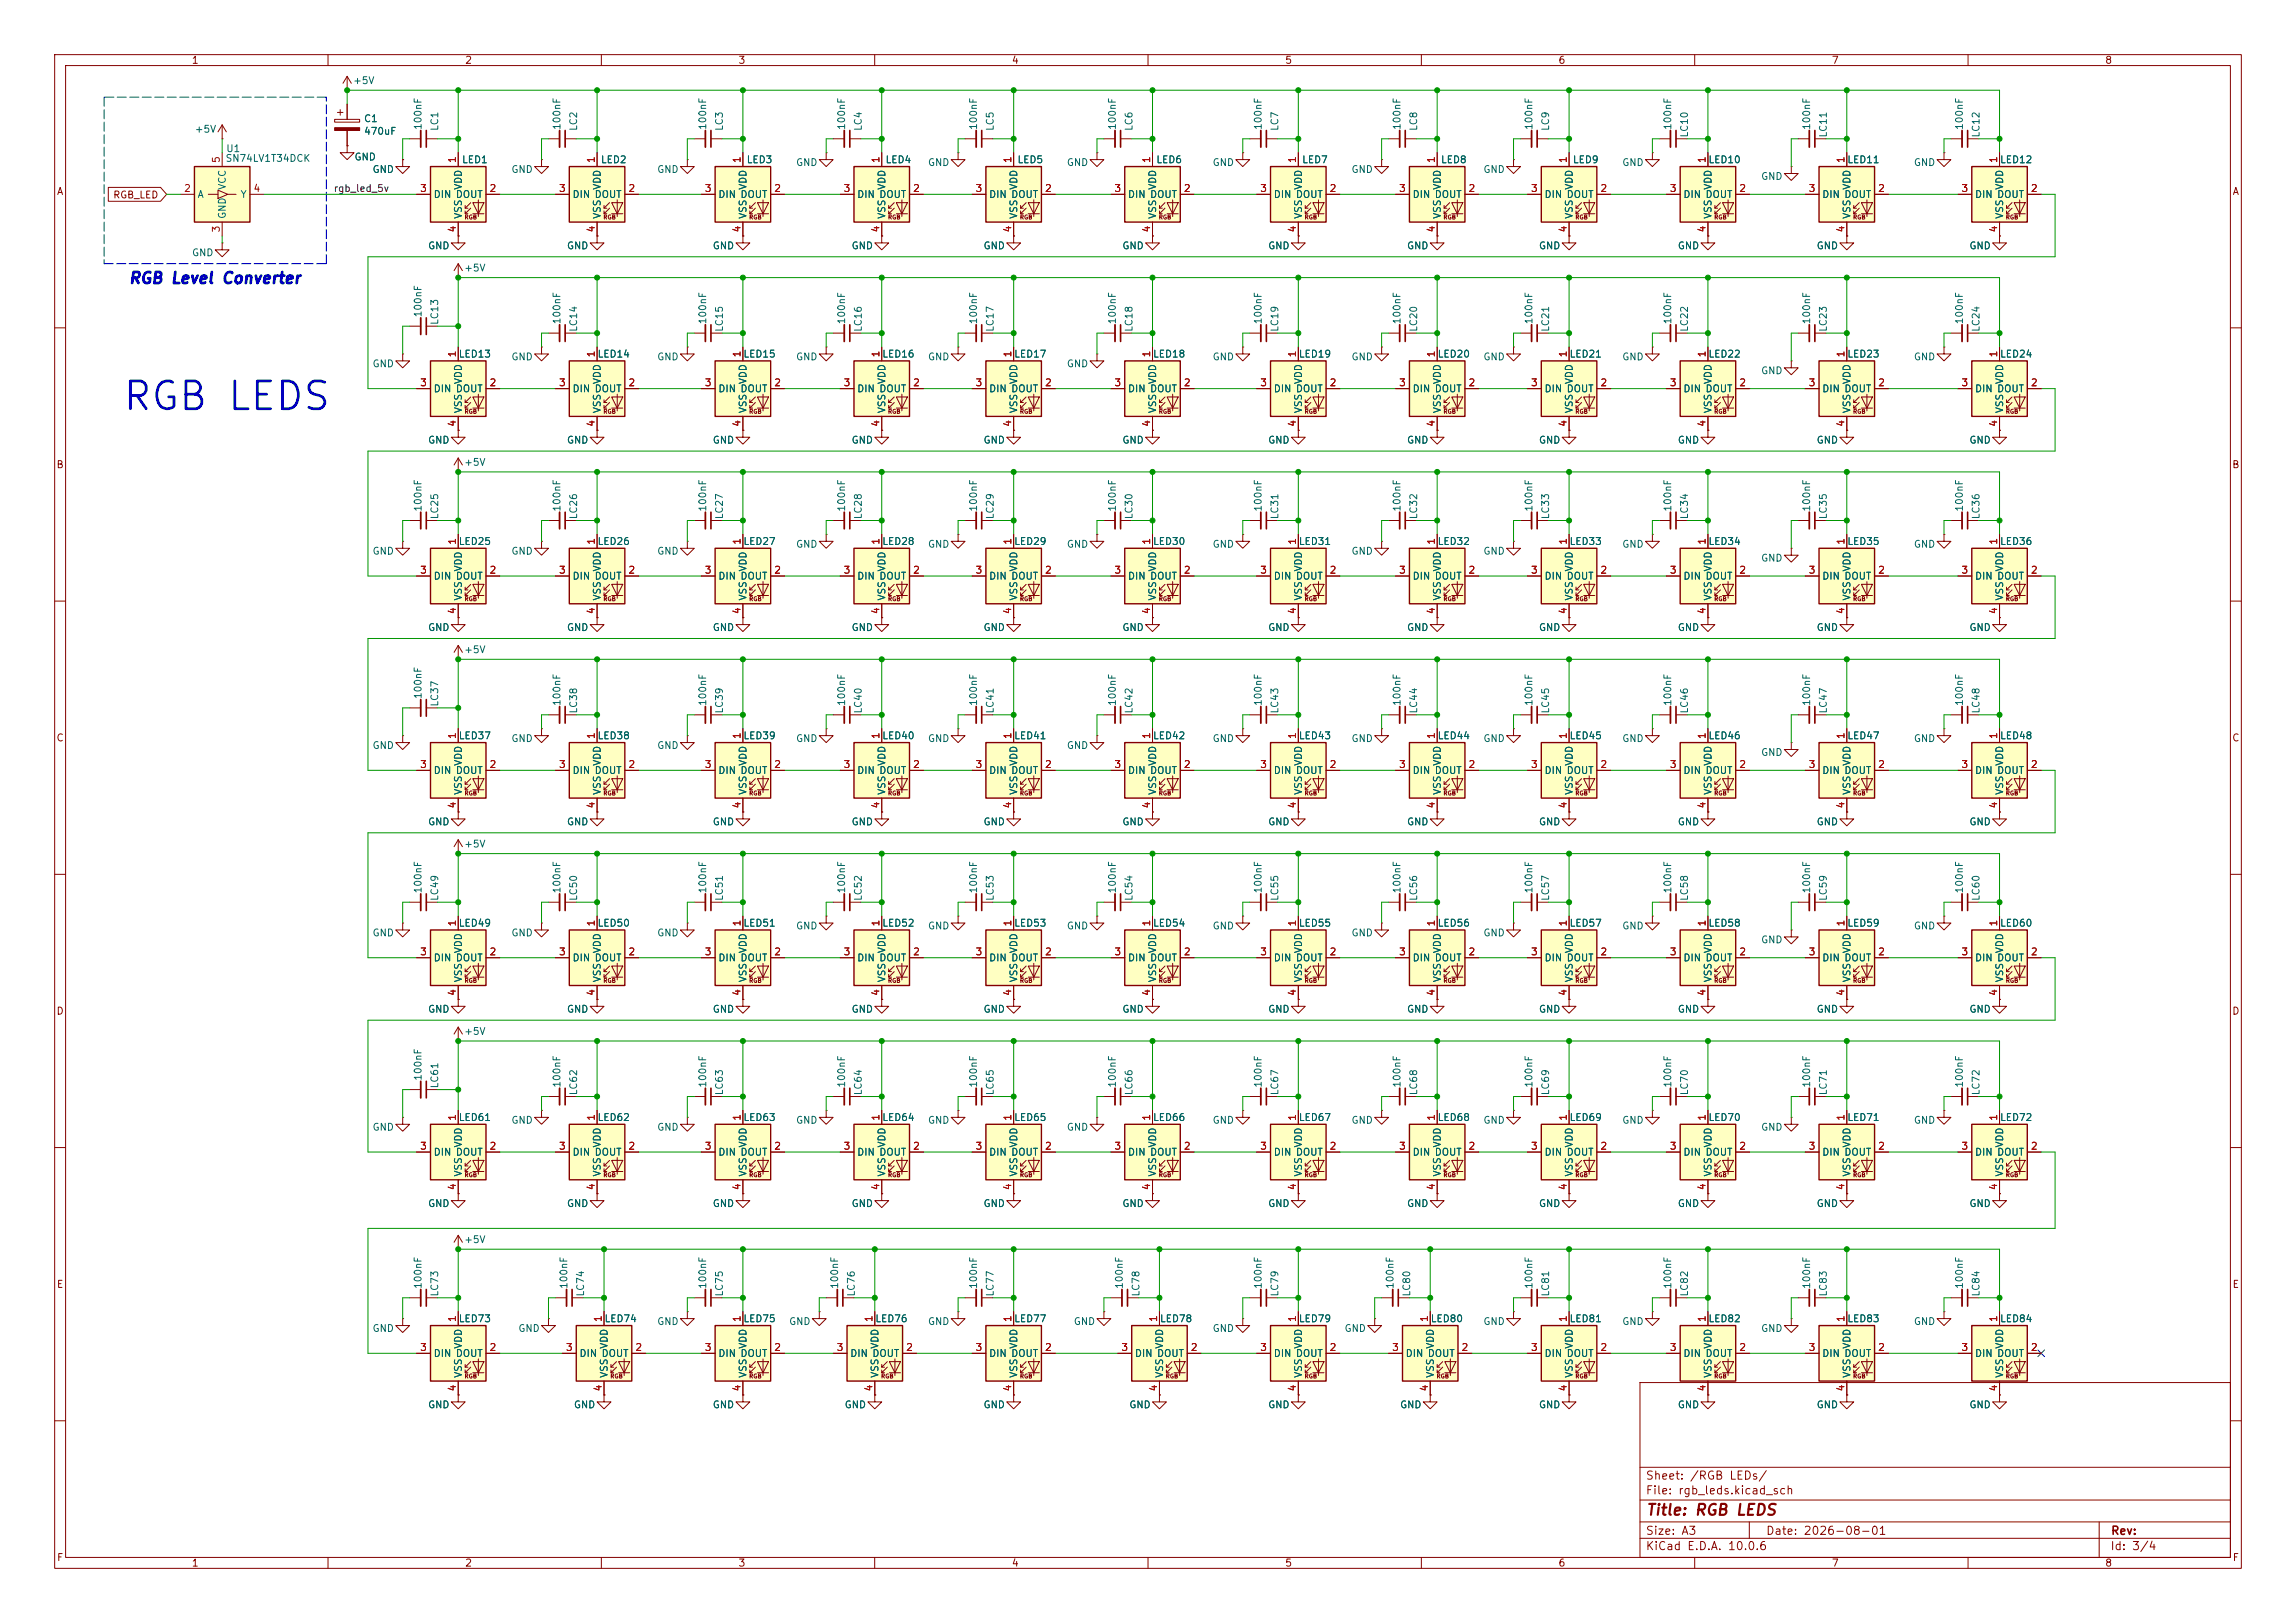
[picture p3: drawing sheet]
<svg xmlns="http://www.w3.org/2000/svg" width="420mm" height="297mm" viewBox="0 0 420 297" stroke-linecap="round" stroke-linejoin="round" font-family="sans-serif">
<defs><g id="words">
<text font-size="5.1" fill="#0000c2" x="22.1" y="76.3">RGB LEDS</text>
<text font-size="2" fill="#0000c2" x="23.4" y="52.4">RGB Level Converter</text>
<text font-size="2" fill="#840000" x="301" y="277.8">Title: RGB LEDS</text>
<g font-size="1.5" fill="#840000">
<text x="300.9" y="273.8">File: rgb_leds.kicad_sch</text>
<text x="300.9" y="271.1">Sheet: /RGB LEDs/</text>
<text x="300.9" y="281.2">Size: A3</text>
<text x="322.9" y="281.2">Date: 2026-08-01</text>
<text x="386" y="281.2">Rev:</text>
<text x="300.9" y="284">KiCad E.D.A. 10.0.6</text>
<text x="385.9" y="284">Id: 3/4</text>
</g>
<g font-size="1.3" fill="#840000">
<text x="35" y="12">1</text>
<text x="85" y="12">2</text>
<text x="135" y="12">3</text>
<text x="185" y="12">4</text>
<text x="235" y="12">5</text>
<text x="285" y="12">6</text>
<text x="335" y="12">7</text>
<text x="385" y="12">8</text>
<text x="10.3" y="36">A</text>
<text x="408.3" y="36">A</text>
<text x="20.6" y="36.6">RGB_LED</text>
<text x="10.2" y="86">B</text>
<text x="408.2" y="86">B</text>
<text x="10.2" y="136">C</text>
<text x="408.2" y="136">C</text>
<text x="10.2" y="186">D</text>
<text x="408.2" y="186">D</text>
<text x="10.3" y="236">E</text>
<text x="408.3" y="236">E</text>
<text x="10.3" y="286">F</text>
<text x="35" y="287">1</text>
<text x="85" y="287">2</text>
<text x="135" y="287">3</text>
<text x="185" y="287">4</text>
<text x="235" y="287">5</text>
<text x="285" y="287">6</text>
<text x="335" y="287">7</text>
<text x="385" y="287">8</text>
<text x="408.3" y="286">F</text>
</g>
<g font-size="1.3" fill="#006464">
<text x="64.5" y="15.7">+5V</text>
<text x="66.5" y="22.7">C1</text>
<text x="77.4" y="23.9" transform="rotate(-90 77.4 23.9)">100nF</text>
<text x="102.8" y="23.9" transform="rotate(-90 102.8 23.9)">100nF</text>
<text x="129.5" y="23.9" transform="rotate(-90 129.5 23.9)">100nF</text>
<text x="154.9" y="23.9" transform="rotate(-90 154.9 23.9)">100nF</text>
<text x="179" y="23.9" transform="rotate(-90 179 23.9)">100nF</text>
<text x="204.4" y="23.9" transform="rotate(-90 204.4 23.9)">100nF</text>
<text x="231.1" y="23.9" transform="rotate(-90 231.1 23.9)">100nF</text>
<text x="256.5" y="23.9" transform="rotate(-90 256.5 23.9)">100nF</text>
<text x="280.6" y="23.9" transform="rotate(-90 280.6 23.9)">100nF</text>
<text x="306" y="23.9" transform="rotate(-90 306 23.9)">100nF</text>
<text x="331.4" y="23.9" transform="rotate(-90 331.4 23.9)">100nF</text>
<text x="359.4" y="23.9" transform="rotate(-90 359.4 23.9)">100nF</text>
<text x="35.5" y="24.6">+5V</text>
<text x="41.2" y="29.9">SN74LV1T34DCK</text>
<text x="41.3" y="28.1">U1</text>
<text x="64.7" y="29.7">GND</text>
<text x="66.5" y="25">470uF</text>
<text x="80.5" y="24.1" transform="rotate(-90 80.5 24.1)">LC1</text>
<text x="105.9" y="24.1" transform="rotate(-90 105.9 24.1)">LC2</text>
<text x="132.5" y="24.1" transform="rotate(-90 132.5 24.1)">LC3</text>
<text x="157.9" y="24.1" transform="rotate(-90 157.9 24.1)">LC4</text>
<text x="182.1" y="24.1" transform="rotate(-90 182.1 24.1)">LC5</text>
<text x="207.5" y="24.1" transform="rotate(-90 207.5 24.1)">LC6</text>
<text x="234.1" y="24.1" transform="rotate(-90 234.1 24.1)">LC7</text>
<text x="259.5" y="24.1" transform="rotate(-90 259.5 24.1)">LC8</text>
<text x="283.7" y="24.1" transform="rotate(-90 283.7 24.1)">LC9</text>
<text x="309.1" y="25.3" transform="rotate(-90 309.1 25.3)">LC10</text>
<text x="334.5" y="25.3" transform="rotate(-90 334.5 25.3)">LC11</text>
<text x="362.4" y="25.3" transform="rotate(-90 362.4 25.3)">LC12</text>
<text x="41.6" y="34.8" transform="rotate(-90 41.6 34.8)">VCC</text>
<text x="68" y="32">GND</text>
<text x="84.4" y="30.2">LED1</text>
<text x="84.8" y="34.8" transform="rotate(-90 84.8 34.8)">VDD</text>
<text x="93.4" y="32">GND</text>
<text x="109.8" y="30.2">LED2</text>
<text x="110.2" y="34.8" transform="rotate(-90 110.2 34.8)">VDD</text>
<text x="120.1" y="32">GND</text>
<text x="136.5" y="30.2">LED3</text>
<text x="136.9" y="34.8" transform="rotate(-90 136.9 34.8)">VDD</text>
<text x="145.5" y="30.7">GND</text>
<text x="161.9" y="30.2">LED4</text>
<text x="162.3" y="34.8" transform="rotate(-90 162.3 34.8)">VDD</text>
<text x="169.6" y="30.7">GND</text>
<text x="186" y="30.2">LED5</text>
<text x="186.4" y="34.8" transform="rotate(-90 186.4 34.8)">VDD</text>
<text x="195" y="30.7">GND</text>
<text x="211.4" y="30.2">LED6</text>
<text x="211.8" y="34.8" transform="rotate(-90 211.8 34.8)">VDD</text>
<text x="221.7" y="30.7">GND</text>
<text x="238.1" y="30.2">LED7</text>
<text x="238.5" y="34.8" transform="rotate(-90 238.5 34.8)">VDD</text>
<text x="247.1" y="32">GND</text>
<text x="263.5" y="30.2">LED8</text>
<text x="263.9" y="34.8" transform="rotate(-90 263.9 34.8)">VDD</text>
<text x="271.2" y="32">GND</text>
<text x="287.6" y="30.2">LED9</text>
<text x="288" y="34.8" transform="rotate(-90 288 34.8)">VDD</text>
<text x="296.6" y="30.7">GND</text>
<text x="312.4" y="30.2">LED10</text>
<text x="313.4" y="34.8" transform="rotate(-90 313.4 34.8)">VDD</text>
<text x="322" y="33.2">GND</text>
<text x="337.8" y="30.2">LED11</text>
<text x="338.8" y="34.8" transform="rotate(-90 338.8 34.8)">VDD</text>
<text x="350" y="30.7">GND</text>
<text x="365.7" y="30.2">LED12</text>
<text x="366.7" y="34.8" transform="rotate(-90 366.7 34.8)">VDD</text>
<text x="36" y="36.5">A</text>
<text x="41.6" y="40.2" transform="rotate(-90 41.6 40.2)">GND</text>
<text x="43.9" y="36.5">Y</text>
<text x="79.2" y="36.5">DIN DOUT</text>
<text x="84.8" y="40.2" transform="rotate(-90 84.8 40.2)">VSS</text>
<text x="104.6" y="36.5">DIN DOUT</text>
<text x="110.2" y="40.2" transform="rotate(-90 110.2 40.2)">VSS</text>
<text x="131.3" y="36.5">DIN DOUT</text>
<text x="136.9" y="40.2" transform="rotate(-90 136.9 40.2)">VSS</text>
<text x="156.7" y="36.5">DIN DOUT</text>
<text x="162.3" y="40.2" transform="rotate(-90 162.3 40.2)">VSS</text>
<text x="180.8" y="36.5">DIN DOUT</text>
<text x="186.4" y="40.2" transform="rotate(-90 186.4 40.2)">VSS</text>
<text x="206.2" y="36.5">DIN DOUT</text>
<text x="211.8" y="40.2" transform="rotate(-90 211.8 40.2)">VSS</text>
<text x="232.9" y="36.5">DIN DOUT</text>
<text x="238.5" y="40.2" transform="rotate(-90 238.5 40.2)">VSS</text>
<text x="258.3" y="36.5">DIN DOUT</text>
<text x="263.9" y="40.2" transform="rotate(-90 263.9 40.2)">VSS</text>
<text x="282.4" y="36.5">DIN DOUT</text>
<text x="288" y="40.2" transform="rotate(-90 288 40.2)">VSS</text>
<text x="307.8" y="36.5">DIN DOUT</text>
<text x="313.4" y="40.2" transform="rotate(-90 313.4 40.2)">VSS</text>
<text x="333.2" y="36.5">DIN DOUT</text>
<text x="338.8" y="40.2" transform="rotate(-90 338.8 40.2)">VSS</text>
<text x="361.2" y="36.5">DIN DOUT</text>
<text x="366.7" y="40.2" transform="rotate(-90 366.7 40.2)">VSS</text>
<text x="35" y="47.2">GND</text>
<text x="78.2" y="45.9">GND</text>
<text x="103.6" y="45.9">GND</text>
<text x="130.3" y="45.9">GND</text>
<text x="155.7" y="45.9">GND</text>
<text x="179.8" y="45.9">GND</text>
<text x="205.2" y="45.9">GND</text>
<text x="231.9" y="45.9">GND</text>
<text x="257.3" y="45.9">GND</text>
<text x="281.4" y="45.9">GND</text>
<text x="306.8" y="45.9">GND</text>
<text x="332.2" y="45.9">GND</text>
<text x="360.1" y="45.9">GND</text>
<text x="84.8" y="50">+5V</text>
<text x="77.4" y="58.2" transform="rotate(-90 77.4 58.2)">100nF</text>
<text x="80.5" y="59.6" transform="rotate(-90 80.5 59.6)">LC13</text>
<text x="102.8" y="59.4" transform="rotate(-90 102.8 59.4)">100nF</text>
<text x="129.5" y="59.4" transform="rotate(-90 129.5 59.4)">100nF</text>
<text x="154.9" y="59.4" transform="rotate(-90 154.9 59.4)">100nF</text>
<text x="179" y="59.4" transform="rotate(-90 179 59.4)">100nF</text>
<text x="204.4" y="59.4" transform="rotate(-90 204.4 59.4)">100nF</text>
<text x="231.1" y="59.4" transform="rotate(-90 231.1 59.4)">100nF</text>
<text x="256.5" y="59.4" transform="rotate(-90 256.5 59.4)">100nF</text>
<text x="280.6" y="59.4" transform="rotate(-90 280.6 59.4)">100nF</text>
<text x="306" y="59.4" transform="rotate(-90 306 59.4)">100nF</text>
<text x="331.4" y="59.4" transform="rotate(-90 331.4 59.4)">100nF</text>
<text x="359.4" y="59.4" transform="rotate(-90 359.4 59.4)">100nF</text>
<text x="83.8" y="65.7">LED13</text>
<text x="105.9" y="60.8" transform="rotate(-90 105.9 60.8)">LC14</text>
<text x="109.2" y="65.7">LED14</text>
<text x="132.5" y="60.8" transform="rotate(-90 132.5 60.8)">LC15</text>
<text x="135.9" y="65.7">LED15</text>
<text x="157.9" y="60.8" transform="rotate(-90 157.9 60.8)">LC16</text>
<text x="161.3" y="65.7">LED16</text>
<text x="182.1" y="60.8" transform="rotate(-90 182.1 60.8)">LC17</text>
<text x="185.4" y="65.7">LED17</text>
<text x="207.5" y="60.8" transform="rotate(-90 207.5 60.8)">LC18</text>
<text x="210.8" y="65.7">LED18</text>
<text x="234.1" y="60.8" transform="rotate(-90 234.1 60.8)">LC19</text>
<text x="237.5" y="65.7">LED19</text>
<text x="259.5" y="60.8" transform="rotate(-90 259.5 60.8)">LC20</text>
<text x="262.9" y="65.7">LED20</text>
<text x="283.7" y="60.8" transform="rotate(-90 283.7 60.8)">LC21</text>
<text x="287" y="65.7">LED21</text>
<text x="309.1" y="60.8" transform="rotate(-90 309.1 60.8)">LC22</text>
<text x="312.4" y="65.7">LED22</text>
<text x="334.5" y="60.8" transform="rotate(-90 334.5 60.8)">LC23</text>
<text x="337.8" y="65.7">LED23</text>
<text x="362.4" y="60.8" transform="rotate(-90 362.4 60.8)">LC24</text>
<text x="365.7" y="65.7">LED24</text>
<text x="68" y="67.5">GND</text>
<text x="84.8" y="70.4" transform="rotate(-90 84.8 70.4)">VDD</text>
<text x="93.4" y="66.2">GND</text>
<text x="110.2" y="70.4" transform="rotate(-90 110.2 70.4)">VDD</text>
<text x="120.1" y="66.2">GND</text>
<text x="136.9" y="70.4" transform="rotate(-90 136.9 70.4)">VDD</text>
<text x="145.5" y="66.2">GND</text>
<text x="162.3" y="70.4" transform="rotate(-90 162.3 70.4)">VDD</text>
<text x="169.6" y="66.2">GND</text>
<text x="186.4" y="70.4" transform="rotate(-90 186.4 70.4)">VDD</text>
<text x="195" y="67.5">GND</text>
<text x="211.8" y="70.4" transform="rotate(-90 211.8 70.4)">VDD</text>
<text x="221.7" y="66.2">GND</text>
<text x="238.5" y="70.4" transform="rotate(-90 238.5 70.4)">VDD</text>
<text x="247.1" y="66.2">GND</text>
<text x="263.9" y="70.4" transform="rotate(-90 263.9 70.4)">VDD</text>
<text x="271.2" y="66.2">GND</text>
<text x="288" y="70.4" transform="rotate(-90 288 70.4)">VDD</text>
<text x="296.6" y="66.2">GND</text>
<text x="313.4" y="70.4" transform="rotate(-90 313.4 70.4)">VDD</text>
<text x="322" y="68.8">GND</text>
<text x="338.8" y="70.4" transform="rotate(-90 338.8 70.4)">VDD</text>
<text x="350" y="66.2">GND</text>
<text x="366.7" y="70.4" transform="rotate(-90 366.7 70.4)">VDD</text>
<text x="79.2" y="72.1">DIN DOUT</text>
<text x="84.8" y="75.7" transform="rotate(-90 84.8 75.7)">VSS</text>
<text x="104.6" y="72.1">DIN DOUT</text>
<text x="110.2" y="75.7" transform="rotate(-90 110.2 75.7)">VSS</text>
<text x="131.3" y="72.1">DIN DOUT</text>
<text x="136.9" y="75.7" transform="rotate(-90 136.9 75.7)">VSS</text>
<text x="156.7" y="72.1">DIN DOUT</text>
<text x="162.3" y="75.7" transform="rotate(-90 162.3 75.7)">VSS</text>
<text x="180.8" y="72.1">DIN DOUT</text>
<text x="186.4" y="75.7" transform="rotate(-90 186.4 75.7)">VSS</text>
<text x="206.2" y="72.1">DIN DOUT</text>
<text x="211.8" y="75.7" transform="rotate(-90 211.8 75.7)">VSS</text>
<text x="232.9" y="72.1">DIN DOUT</text>
<text x="238.5" y="75.7" transform="rotate(-90 238.5 75.7)">VSS</text>
<text x="258.3" y="72.1">DIN DOUT</text>
<text x="263.9" y="75.7" transform="rotate(-90 263.9 75.7)">VSS</text>
<text x="282.4" y="72.1">DIN DOUT</text>
<text x="288" y="75.7" transform="rotate(-90 288 75.7)">VSS</text>
<text x="307.8" y="72.1">DIN DOUT</text>
<text x="313.4" y="75.7" transform="rotate(-90 313.4 75.7)">VSS</text>
<text x="333.2" y="72.1">DIN DOUT</text>
<text x="338.8" y="75.7" transform="rotate(-90 338.8 75.7)">VSS</text>
<text x="361.2" y="72.1">DIN DOUT</text>
<text x="366.7" y="75.7" transform="rotate(-90 366.7 75.7)">VSS</text>
<text x="78.2" y="81.5">GND</text>
<text x="103.6" y="81.5">GND</text>
<text x="130.3" y="81.5">GND</text>
<text x="155.7" y="81.5">GND</text>
<text x="179.8" y="81.5">GND</text>
<text x="205.2" y="81.5">GND</text>
<text x="231.9" y="81.5">GND</text>
<text x="257.3" y="81.5">GND</text>
<text x="281.4" y="81.5">GND</text>
<text x="306.8" y="81.5">GND</text>
<text x="332.2" y="81.5">GND</text>
<text x="360.1" y="81.5">GND</text>
<text x="84.8" y="85.5">+5V</text>
<text x="77.4" y="93.7" transform="rotate(-90 77.4 93.7)">100nF</text>
<text x="80.5" y="95.1" transform="rotate(-90 80.5 95.1)">LC25</text>
<text x="102.8" y="93.7" transform="rotate(-90 102.8 93.7)">100nF</text>
<text x="105.9" y="95.1" transform="rotate(-90 105.9 95.1)">LC26</text>
<text x="129.5" y="93.7" transform="rotate(-90 129.5 93.7)">100nF</text>
<text x="132.5" y="95.1" transform="rotate(-90 132.5 95.1)">LC27</text>
<text x="154.9" y="93.7" transform="rotate(-90 154.9 93.7)">100nF</text>
<text x="157.9" y="95.1" transform="rotate(-90 157.9 95.1)">LC28</text>
<text x="179" y="93.7" transform="rotate(-90 179 93.7)">100nF</text>
<text x="182.1" y="95.1" transform="rotate(-90 182.1 95.1)">LC29</text>
<text x="204.4" y="93.7" transform="rotate(-90 204.4 93.7)">100nF</text>
<text x="207.5" y="95.1" transform="rotate(-90 207.5 95.1)">LC30</text>
<text x="231.1" y="93.7" transform="rotate(-90 231.1 93.7)">100nF</text>
<text x="234.1" y="95.1" transform="rotate(-90 234.1 95.1)">LC31</text>
<text x="256.5" y="93.7" transform="rotate(-90 256.5 93.7)">100nF</text>
<text x="259.5" y="95.1" transform="rotate(-90 259.5 95.1)">LC32</text>
<text x="280.6" y="93.7" transform="rotate(-90 280.6 93.7)">100nF</text>
<text x="283.7" y="95.1" transform="rotate(-90 283.7 95.1)">LC33</text>
<text x="306" y="93.7" transform="rotate(-90 306 93.7)">100nF</text>
<text x="309.1" y="95.1" transform="rotate(-90 309.1 95.1)">LC34</text>
<text x="331.4" y="93.7" transform="rotate(-90 331.4 93.7)">100nF</text>
<text x="334.5" y="95.1" transform="rotate(-90 334.5 95.1)">LC35</text>
<text x="359.4" y="93.7" transform="rotate(-90 359.4 93.7)">100nF</text>
<text x="362.4" y="95.1" transform="rotate(-90 362.4 95.1)">LC36</text>
<text x="68" y="101.8">GND</text>
<text x="83.8" y="100">LED25</text>
<text x="93.4" y="101.8">GND</text>
<text x="109.2" y="100">LED26</text>
<text x="120.1" y="101.8">GND</text>
<text x="135.9" y="100">LED27</text>
<text x="145.5" y="100.5">GND</text>
<text x="161.3" y="100">LED28</text>
<text x="169.6" y="100.5">GND</text>
<text x="185.4" y="100">LED29</text>
<text x="195" y="100.5">GND</text>
<text x="210.8" y="100">LED30</text>
<text x="221.7" y="100.5">GND</text>
<text x="237.5" y="100">LED31</text>
<text x="247.1" y="101.8">GND</text>
<text x="262.9" y="100">LED32</text>
<text x="271.2" y="101.8">GND</text>
<text x="287" y="100">LED33</text>
<text x="296.6" y="100.5">GND</text>
<text x="312.4" y="100">LED34</text>
<text x="337.8" y="100">LED35</text>
<text x="350" y="100.5">GND</text>
<text x="365.7" y="100">LED36</text>
<text x="79.2" y="106.4">DIN DOUT</text>
<text x="84.8" y="104.7" transform="rotate(-90 84.8 104.7)">VDD</text>
<text x="104.6" y="106.4">DIN DOUT</text>
<text x="110.2" y="104.7" transform="rotate(-90 110.2 104.7)">VDD</text>
<text x="131.3" y="106.4">DIN DOUT</text>
<text x="136.9" y="104.7" transform="rotate(-90 136.9 104.7)">VDD</text>
<text x="156.7" y="106.4">DIN DOUT</text>
<text x="162.3" y="104.7" transform="rotate(-90 162.3 104.7)">VDD</text>
<text x="180.8" y="106.4">DIN DOUT</text>
<text x="186.4" y="104.7" transform="rotate(-90 186.4 104.7)">VDD</text>
<text x="206.2" y="106.4">DIN DOUT</text>
<text x="211.8" y="104.7" transform="rotate(-90 211.8 104.7)">VDD</text>
<text x="232.9" y="106.4">DIN DOUT</text>
<text x="238.5" y="104.7" transform="rotate(-90 238.5 104.7)">VDD</text>
<text x="258.3" y="106.4">DIN DOUT</text>
<text x="263.9" y="104.7" transform="rotate(-90 263.9 104.7)">VDD</text>
<text x="282.4" y="106.4">DIN DOUT</text>
<text x="288" y="104.7" transform="rotate(-90 288 104.7)">VDD</text>
<text x="307.8" y="106.4">DIN DOUT</text>
<text x="313.4" y="104.7" transform="rotate(-90 313.4 104.7)">VDD</text>
<text x="322" y="103.1">GND</text>
<text x="333.2" y="106.4">DIN DOUT</text>
<text x="338.8" y="104.7" transform="rotate(-90 338.8 104.7)">VDD</text>
<text x="361.2" y="106.4">DIN DOUT</text>
<text x="366.7" y="104.7" transform="rotate(-90 366.7 104.7)">VDD</text>
<text x="84.8" y="110" transform="rotate(-90 84.8 110)">VSS</text>
<text x="110.2" y="110" transform="rotate(-90 110.2 110)">VSS</text>
<text x="136.9" y="110" transform="rotate(-90 136.9 110)">VSS</text>
<text x="162.3" y="110" transform="rotate(-90 162.3 110)">VSS</text>
<text x="186.4" y="110" transform="rotate(-90 186.4 110)">VSS</text>
<text x="211.8" y="110" transform="rotate(-90 211.8 110)">VSS</text>
<text x="238.5" y="110" transform="rotate(-90 238.5 110)">VSS</text>
<text x="263.9" y="110" transform="rotate(-90 263.9 110)">VSS</text>
<text x="288" y="110" transform="rotate(-90 288 110)">VSS</text>
<text x="313.4" y="110" transform="rotate(-90 313.4 110)">VSS</text>
<text x="338.8" y="110" transform="rotate(-90 338.8 110)">VSS</text>
<text x="366.7" y="110" transform="rotate(-90 366.7 110)">VSS</text>
<text x="78.2" y="115.8">GND</text>
<text x="84.8" y="119.8">+5V</text>
<text x="103.6" y="115.8">GND</text>
<text x="130.3" y="115.8">GND</text>
<text x="155.7" y="115.8">GND</text>
<text x="179.8" y="115.8">GND</text>
<text x="205.2" y="115.8">GND</text>
<text x="231.9" y="115.8">GND</text>
<text x="257.3" y="115.8">GND</text>
<text x="281.4" y="115.8">GND</text>
<text x="306.8" y="115.8">GND</text>
<text x="332.2" y="115.8">GND</text>
<text x="360.1" y="115.8">GND</text>
<text x="77.4" y="128" transform="rotate(-90 77.4 128)">100nF</text>
<text x="80.5" y="129.4" transform="rotate(-90 80.5 129.4)">LC37</text>
<text x="102.8" y="129.3" transform="rotate(-90 102.8 129.3)">100nF</text>
<text x="105.9" y="130.7" transform="rotate(-90 105.9 130.7)">LC38</text>
<text x="129.5" y="129.3" transform="rotate(-90 129.5 129.3)">100nF</text>
<text x="132.5" y="130.7" transform="rotate(-90 132.5 130.7)">LC39</text>
<text x="154.9" y="129.3" transform="rotate(-90 154.9 129.3)">100nF</text>
<text x="157.9" y="130.7" transform="rotate(-90 157.9 130.7)">LC40</text>
<text x="179" y="129.3" transform="rotate(-90 179 129.3)">100nF</text>
<text x="182.1" y="130.7" transform="rotate(-90 182.1 130.7)">LC41</text>
<text x="204.4" y="129.3" transform="rotate(-90 204.4 129.3)">100nF</text>
<text x="207.5" y="130.7" transform="rotate(-90 207.5 130.7)">LC42</text>
<text x="231.1" y="129.3" transform="rotate(-90 231.1 129.3)">100nF</text>
<text x="234.1" y="130.7" transform="rotate(-90 234.1 130.7)">LC43</text>
<text x="256.5" y="129.3" transform="rotate(-90 256.5 129.3)">100nF</text>
<text x="259.5" y="130.7" transform="rotate(-90 259.5 130.7)">LC44</text>
<text x="280.6" y="129.3" transform="rotate(-90 280.6 129.3)">100nF</text>
<text x="283.7" y="130.7" transform="rotate(-90 283.7 130.7)">LC45</text>
<text x="306" y="129.3" transform="rotate(-90 306 129.3)">100nF</text>
<text x="309.1" y="130.7" transform="rotate(-90 309.1 130.7)">LC46</text>
<text x="331.4" y="129.3" transform="rotate(-90 331.4 129.3)">100nF</text>
<text x="334.5" y="130.7" transform="rotate(-90 334.5 130.7)">LC47</text>
<text x="359.4" y="129.3" transform="rotate(-90 359.4 129.3)">100nF</text>
<text x="362.4" y="130.7" transform="rotate(-90 362.4 130.7)">LC48</text>
<text x="68" y="137.4">GND</text>
<text x="83.8" y="135.6">LED37</text>
<text x="93.4" y="136.1">GND</text>
<text x="109.2" y="135.6">LED38</text>
<text x="120.1" y="137.4">GND</text>
<text x="135.9" y="135.6">LED39</text>
<text x="145.5" y="136.1">GND</text>
<text x="161.3" y="135.6">LED40</text>
<text x="169.6" y="136.1">GND</text>
<text x="185.4" y="135.6">LED41</text>
<text x="195" y="137.4">GND</text>
<text x="210.8" y="135.6">LED42</text>
<text x="221.7" y="136.1">GND</text>
<text x="237.5" y="135.6">LED43</text>
<text x="247.1" y="136.1">GND</text>
<text x="262.9" y="135.6">LED44</text>
<text x="271.2" y="136.1">GND</text>
<text x="287" y="135.6">LED45</text>
<text x="296.6" y="136.1">GND</text>
<text x="312.4" y="135.6">LED46</text>
<text x="337.8" y="135.6">LED47</text>
<text x="350" y="136.1">GND</text>
<text x="365.7" y="135.6">LED48</text>
<text x="79.2" y="141.9">DIN DOUT</text>
<text x="84.8" y="140.3" transform="rotate(-90 84.8 140.3)">VDD</text>
<text x="104.6" y="141.9">DIN DOUT</text>
<text x="110.2" y="140.3" transform="rotate(-90 110.2 140.3)">VDD</text>
<text x="131.3" y="141.9">DIN DOUT</text>
<text x="136.9" y="140.3" transform="rotate(-90 136.9 140.3)">VDD</text>
<text x="156.7" y="141.9">DIN DOUT</text>
<text x="162.3" y="140.3" transform="rotate(-90 162.3 140.3)">VDD</text>
<text x="180.8" y="141.9">DIN DOUT</text>
<text x="186.4" y="140.3" transform="rotate(-90 186.4 140.3)">VDD</text>
<text x="206.2" y="141.9">DIN DOUT</text>
<text x="211.8" y="140.3" transform="rotate(-90 211.8 140.3)">VDD</text>
<text x="232.9" y="141.9">DIN DOUT</text>
<text x="238.5" y="140.3" transform="rotate(-90 238.5 140.3)">VDD</text>
<text x="258.3" y="141.9">DIN DOUT</text>
<text x="263.9" y="140.3" transform="rotate(-90 263.9 140.3)">VDD</text>
<text x="282.4" y="141.9">DIN DOUT</text>
<text x="288" y="140.3" transform="rotate(-90 288 140.3)">VDD</text>
<text x="307.8" y="141.9">DIN DOUT</text>
<text x="313.4" y="140.3" transform="rotate(-90 313.4 140.3)">VDD</text>
<text x="322" y="138.6">GND</text>
<text x="333.2" y="141.9">DIN DOUT</text>
<text x="338.8" y="140.3" transform="rotate(-90 338.8 140.3)">VDD</text>
<text x="361.2" y="141.9">DIN DOUT</text>
<text x="366.7" y="140.3" transform="rotate(-90 366.7 140.3)">VDD</text>
<text x="84.8" y="145.6" transform="rotate(-90 84.8 145.6)">VSS</text>
<text x="110.2" y="145.6" transform="rotate(-90 110.2 145.6)">VSS</text>
<text x="136.9" y="145.6" transform="rotate(-90 136.9 145.6)">VSS</text>
<text x="162.3" y="145.6" transform="rotate(-90 162.3 145.6)">VSS</text>
<text x="186.4" y="145.6" transform="rotate(-90 186.4 145.6)">VSS</text>
<text x="211.8" y="145.6" transform="rotate(-90 211.8 145.6)">VSS</text>
<text x="238.5" y="145.6" transform="rotate(-90 238.5 145.6)">VSS</text>
<text x="263.9" y="145.6" transform="rotate(-90 263.9 145.6)">VSS</text>
<text x="288" y="145.6" transform="rotate(-90 288 145.6)">VSS</text>
<text x="313.4" y="145.6" transform="rotate(-90 313.4 145.6)">VSS</text>
<text x="338.8" y="145.6" transform="rotate(-90 338.8 145.6)">VSS</text>
<text x="366.7" y="145.6" transform="rotate(-90 366.7 145.6)">VSS</text>
<text x="78.2" y="151.3">GND</text>
<text x="84.8" y="155.4">+5V</text>
<text x="103.6" y="151.3">GND</text>
<text x="130.3" y="151.3">GND</text>
<text x="155.7" y="151.3">GND</text>
<text x="179.8" y="151.3">GND</text>
<text x="205.2" y="151.3">GND</text>
<text x="231.9" y="151.3">GND</text>
<text x="257.3" y="151.3">GND</text>
<text x="281.4" y="151.3">GND</text>
<text x="306.8" y="151.3">GND</text>
<text x="332.2" y="151.3">GND</text>
<text x="360.1" y="151.3">GND</text>
<text x="77.4" y="163.6" transform="rotate(-90 77.4 163.6)">100nF</text>
<text x="80.5" y="165" transform="rotate(-90 80.5 165)">LC49</text>
<text x="102.8" y="163.6" transform="rotate(-90 102.8 163.6)">100nF</text>
<text x="105.9" y="165" transform="rotate(-90 105.9 165)">LC50</text>
<text x="129.5" y="163.6" transform="rotate(-90 129.5 163.6)">100nF</text>
<text x="132.5" y="165" transform="rotate(-90 132.5 165)">LC51</text>
<text x="154.9" y="163.6" transform="rotate(-90 154.9 163.6)">100nF</text>
<text x="157.9" y="165" transform="rotate(-90 157.9 165)">LC52</text>
<text x="179" y="163.6" transform="rotate(-90 179 163.6)">100nF</text>
<text x="182.1" y="165" transform="rotate(-90 182.1 165)">LC53</text>
<text x="204.4" y="163.6" transform="rotate(-90 204.4 163.6)">100nF</text>
<text x="207.5" y="165" transform="rotate(-90 207.5 165)">LC54</text>
<text x="231.1" y="163.6" transform="rotate(-90 231.1 163.6)">100nF</text>
<text x="234.1" y="165" transform="rotate(-90 234.1 165)">LC55</text>
<text x="256.5" y="163.6" transform="rotate(-90 256.5 163.6)">100nF</text>
<text x="259.5" y="165" transform="rotate(-90 259.5 165)">LC56</text>
<text x="280.6" y="163.6" transform="rotate(-90 280.6 163.6)">100nF</text>
<text x="283.7" y="165" transform="rotate(-90 283.7 165)">LC57</text>
<text x="306" y="163.6" transform="rotate(-90 306 163.6)">100nF</text>
<text x="309.1" y="165" transform="rotate(-90 309.1 165)">LC58</text>
<text x="331.4" y="163.6" transform="rotate(-90 331.4 163.6)">100nF</text>
<text x="334.5" y="165" transform="rotate(-90 334.5 165)">LC59</text>
<text x="359.4" y="163.6" transform="rotate(-90 359.4 163.6)">100nF</text>
<text x="362.4" y="165" transform="rotate(-90 362.4 165)">LC60</text>
<text x="68" y="171.7">GND</text>
<text x="83.8" y="169.9">LED49</text>
<text x="93.4" y="171.7">GND</text>
<text x="109.2" y="169.9">LED50</text>
<text x="120.1" y="171.7">GND</text>
<text x="135.9" y="169.9">LED51</text>
<text x="145.5" y="170.4">GND</text>
<text x="161.3" y="169.9">LED52</text>
<text x="169.6" y="170.4">GND</text>
<text x="185.4" y="169.9">LED53</text>
<text x="195" y="170.4">GND</text>
<text x="210.8" y="169.9">LED54</text>
<text x="221.7" y="170.4">GND</text>
<text x="237.5" y="169.9">LED55</text>
<text x="247.1" y="171.7">GND</text>
<text x="262.9" y="169.9">LED56</text>
<text x="271.2" y="171.7">GND</text>
<text x="287" y="169.9">LED57</text>
<text x="296.6" y="170.4">GND</text>
<text x="312.4" y="169.9">LED58</text>
<text x="322" y="172.9">GND</text>
<text x="337.8" y="169.9">LED59</text>
<text x="350" y="170.4">GND</text>
<text x="365.7" y="169.9">LED60</text>
<text x="79.2" y="176.2">DIN DOUT</text>
<text x="84.8" y="179.9" transform="rotate(-90 84.8 179.9)">VSS</text>
<text x="84.8" y="174.5" transform="rotate(-90 84.8 174.5)">VDD</text>
<text x="104.6" y="176.2">DIN DOUT</text>
<text x="110.2" y="179.9" transform="rotate(-90 110.2 179.9)">VSS</text>
<text x="110.2" y="174.5" transform="rotate(-90 110.2 174.5)">VDD</text>
<text x="131.3" y="176.2">DIN DOUT</text>
<text x="136.9" y="179.9" transform="rotate(-90 136.9 179.9)">VSS</text>
<text x="136.9" y="174.5" transform="rotate(-90 136.9 174.5)">VDD</text>
<text x="156.7" y="176.2">DIN DOUT</text>
<text x="162.3" y="179.9" transform="rotate(-90 162.3 179.9)">VSS</text>
<text x="162.3" y="174.5" transform="rotate(-90 162.3 174.5)">VDD</text>
<text x="180.8" y="176.2">DIN DOUT</text>
<text x="186.4" y="179.9" transform="rotate(-90 186.4 179.9)">VSS</text>
<text x="186.4" y="174.5" transform="rotate(-90 186.4 174.5)">VDD</text>
<text x="206.2" y="176.2">DIN DOUT</text>
<text x="211.8" y="179.9" transform="rotate(-90 211.8 179.9)">VSS</text>
<text x="211.8" y="174.5" transform="rotate(-90 211.8 174.5)">VDD</text>
<text x="232.9" y="176.2">DIN DOUT</text>
<text x="238.5" y="179.9" transform="rotate(-90 238.5 179.9)">VSS</text>
<text x="238.5" y="174.5" transform="rotate(-90 238.5 174.5)">VDD</text>
<text x="258.3" y="176.2">DIN DOUT</text>
<text x="263.9" y="179.9" transform="rotate(-90 263.9 179.9)">VSS</text>
<text x="263.9" y="174.5" transform="rotate(-90 263.9 174.5)">VDD</text>
<text x="282.4" y="176.2">DIN DOUT</text>
<text x="288" y="179.9" transform="rotate(-90 288 179.9)">VSS</text>
<text x="288" y="174.5" transform="rotate(-90 288 174.5)">VDD</text>
<text x="307.8" y="176.2">DIN DOUT</text>
<text x="313.4" y="179.9" transform="rotate(-90 313.4 179.9)">VSS</text>
<text x="313.4" y="174.5" transform="rotate(-90 313.4 174.5)">VDD</text>
<text x="333.2" y="176.2">DIN DOUT</text>
<text x="338.8" y="179.9" transform="rotate(-90 338.8 179.9)">VSS</text>
<text x="338.8" y="174.5" transform="rotate(-90 338.8 174.5)">VDD</text>
<text x="361.2" y="176.2">DIN DOUT</text>
<text x="366.7" y="179.9" transform="rotate(-90 366.7 179.9)">VSS</text>
<text x="366.7" y="174.5" transform="rotate(-90 366.7 174.5)">VDD</text>
<text x="78.2" y="185.6">GND</text>
<text x="103.6" y="185.6">GND</text>
<text x="130.3" y="185.6">GND</text>
<text x="155.7" y="185.6">GND</text>
<text x="179.8" y="185.6">GND</text>
<text x="205.2" y="185.6">GND</text>
<text x="231.9" y="185.6">GND</text>
<text x="257.3" y="185.6">GND</text>
<text x="281.4" y="185.6">GND</text>
<text x="306.8" y="185.6">GND</text>
<text x="332.2" y="185.6">GND</text>
<text x="360.1" y="185.6">GND</text>
<text x="84.8" y="189.7">+5V</text>
<text x="77.4" y="197.9" transform="rotate(-90 77.4 197.9)">100nF</text>
<text x="80.5" y="199.3" transform="rotate(-90 80.5 199.3)">LC61</text>
<text x="102.8" y="199.1" transform="rotate(-90 102.8 199.1)">100nF</text>
<text x="105.9" y="200.5" transform="rotate(-90 105.9 200.5)">LC62</text>
<text x="129.5" y="199.1" transform="rotate(-90 129.5 199.1)">100nF</text>
<text x="132.5" y="200.5" transform="rotate(-90 132.5 200.5)">LC63</text>
<text x="154.9" y="199.1" transform="rotate(-90 154.9 199.1)">100nF</text>
<text x="157.9" y="200.5" transform="rotate(-90 157.9 200.5)">LC64</text>
<text x="179" y="199.1" transform="rotate(-90 179 199.1)">100nF</text>
<text x="182.1" y="200.5" transform="rotate(-90 182.1 200.5)">LC65</text>
<text x="204.4" y="199.1" transform="rotate(-90 204.4 199.1)">100nF</text>
<text x="207.5" y="200.5" transform="rotate(-90 207.5 200.5)">LC66</text>
<text x="231.1" y="199.1" transform="rotate(-90 231.1 199.1)">100nF</text>
<text x="234.1" y="200.5" transform="rotate(-90 234.1 200.5)">LC67</text>
<text x="256.5" y="199.1" transform="rotate(-90 256.5 199.1)">100nF</text>
<text x="259.5" y="200.5" transform="rotate(-90 259.5 200.5)">LC68</text>
<text x="280.6" y="199.1" transform="rotate(-90 280.6 199.1)">100nF</text>
<text x="283.7" y="200.5" transform="rotate(-90 283.7 200.5)">LC69</text>
<text x="306" y="199.1" transform="rotate(-90 306 199.1)">100nF</text>
<text x="309.1" y="200.5" transform="rotate(-90 309.1 200.5)">LC70</text>
<text x="331.4" y="199.1" transform="rotate(-90 331.4 199.1)">100nF</text>
<text x="334.5" y="200.5" transform="rotate(-90 334.5 200.5)">LC71</text>
<text x="359.4" y="199.1" transform="rotate(-90 359.4 199.1)">100nF</text>
<text x="362.4" y="200.5" transform="rotate(-90 362.4 200.5)">LC72</text>
<text x="68" y="207.2">GND</text>
<text x="83.8" y="205.4">LED61</text>
<text x="93.4" y="205.9">GND</text>
<text x="109.2" y="205.4">LED62</text>
<text x="120.1" y="207.2">GND</text>
<text x="135.9" y="205.4">LED63</text>
<text x="145.5" y="205.9">GND</text>
<text x="161.3" y="205.4">LED64</text>
<text x="169.6" y="205.9">GND</text>
<text x="185.4" y="205.4">LED65</text>
<text x="195" y="207.2">GND</text>
<text x="210.8" y="205.4">LED66</text>
<text x="221.7" y="205.9">GND</text>
<text x="237.5" y="205.4">LED67</text>
<text x="247.1" y="205.9">GND</text>
<text x="262.9" y="205.4">LED68</text>
<text x="271.2" y="205.9">GND</text>
<text x="287" y="205.4">LED69</text>
<text x="296.6" y="205.9">GND</text>
<text x="312.4" y="205.4">LED70</text>
<text x="322" y="207.2">GND</text>
<text x="337.8" y="205.4">LED71</text>
<text x="350" y="205.9">GND</text>
<text x="365.7" y="205.4">LED72</text>
<text x="79.2" y="211.8">DIN DOUT</text>
<text x="84.8" y="215.4" transform="rotate(-90 84.8 215.4)">VSS</text>
<text x="84.8" y="210.1" transform="rotate(-90 84.8 210.1)">VDD</text>
<text x="104.6" y="211.8">DIN DOUT</text>
<text x="110.2" y="215.4" transform="rotate(-90 110.2 215.4)">VSS</text>
<text x="110.2" y="210.1" transform="rotate(-90 110.2 210.1)">VDD</text>
<text x="131.3" y="211.8">DIN DOUT</text>
<text x="136.9" y="215.4" transform="rotate(-90 136.9 215.4)">VSS</text>
<text x="136.9" y="210.1" transform="rotate(-90 136.9 210.1)">VDD</text>
<text x="156.7" y="211.8">DIN DOUT</text>
<text x="162.3" y="215.4" transform="rotate(-90 162.3 215.4)">VSS</text>
<text x="162.3" y="210.1" transform="rotate(-90 162.3 210.1)">VDD</text>
<text x="180.8" y="211.8">DIN DOUT</text>
<text x="186.4" y="215.4" transform="rotate(-90 186.4 215.4)">VSS</text>
<text x="186.4" y="210.1" transform="rotate(-90 186.4 210.1)">VDD</text>
<text x="206.2" y="211.8">DIN DOUT</text>
<text x="211.8" y="215.4" transform="rotate(-90 211.8 215.4)">VSS</text>
<text x="211.8" y="210.1" transform="rotate(-90 211.8 210.1)">VDD</text>
<text x="232.9" y="211.8">DIN DOUT</text>
<text x="238.5" y="215.4" transform="rotate(-90 238.5 215.4)">VSS</text>
<text x="238.5" y="210.1" transform="rotate(-90 238.5 210.1)">VDD</text>
<text x="258.3" y="211.8">DIN DOUT</text>
<text x="263.9" y="215.4" transform="rotate(-90 263.9 215.4)">VSS</text>
<text x="263.9" y="210.1" transform="rotate(-90 263.9 210.1)">VDD</text>
<text x="282.4" y="211.8">DIN DOUT</text>
<text x="288" y="215.4" transform="rotate(-90 288 215.4)">VSS</text>
<text x="288" y="210.1" transform="rotate(-90 288 210.1)">VDD</text>
<text x="307.8" y="211.8">DIN DOUT</text>
<text x="313.4" y="215.4" transform="rotate(-90 313.4 215.4)">VSS</text>
<text x="313.4" y="210.1" transform="rotate(-90 313.4 210.1)">VDD</text>
<text x="333.2" y="211.8">DIN DOUT</text>
<text x="338.8" y="215.4" transform="rotate(-90 338.8 215.4)">VSS</text>
<text x="338.8" y="210.1" transform="rotate(-90 338.8 210.1)">VDD</text>
<text x="361.2" y="211.8">DIN DOUT</text>
<text x="366.7" y="215.4" transform="rotate(-90 366.7 215.4)">VSS</text>
<text x="366.7" y="210.1" transform="rotate(-90 366.7 210.1)">VDD</text>
<text x="78.2" y="221.2">GND</text>
<text x="103.6" y="221.2">GND</text>
<text x="130.3" y="221.2">GND</text>
<text x="155.7" y="221.2">GND</text>
<text x="179.8" y="221.2">GND</text>
<text x="205.2" y="221.2">GND</text>
<text x="231.9" y="221.2">GND</text>
<text x="257.3" y="221.2">GND</text>
<text x="281.4" y="221.2">GND</text>
<text x="306.8" y="221.2">GND</text>
<text x="332.2" y="221.2">GND</text>
<text x="360.1" y="221.2">GND</text>
<text x="84.8" y="227.8">+5V</text>
<text x="77.4" y="236" transform="rotate(-90 77.4 236)">100nF</text>
<text x="80.5" y="237.4" transform="rotate(-90 80.5 237.4)">LC73</text>
<text x="104.1" y="236" transform="rotate(-90 104.1 236)">100nF</text>
<text x="107.1" y="237.4" transform="rotate(-90 107.1 237.4)">LC74</text>
<text x="129.5" y="236" transform="rotate(-90 129.5 236)">100nF</text>
<text x="132.5" y="237.4" transform="rotate(-90 132.5 237.4)">LC75</text>
<text x="153.6" y="236" transform="rotate(-90 153.6 236)">100nF</text>
<text x="156.7" y="237.4" transform="rotate(-90 156.7 237.4)">LC76</text>
<text x="179" y="236" transform="rotate(-90 179 236)">100nF</text>
<text x="182.1" y="237.4" transform="rotate(-90 182.1 237.4)">LC77</text>
<text x="205.7" y="236" transform="rotate(-90 205.7 236)">100nF</text>
<text x="208.7" y="237.4" transform="rotate(-90 208.7 237.4)">LC78</text>
<text x="231.1" y="236" transform="rotate(-90 231.1 236)">100nF</text>
<text x="234.1" y="237.4" transform="rotate(-90 234.1 237.4)">LC79</text>
<text x="255.2" y="236" transform="rotate(-90 255.2 236)">100nF</text>
<text x="258.3" y="237.4" transform="rotate(-90 258.3 237.4)">LC80</text>
<text x="280.6" y="236" transform="rotate(-90 280.6 236)">100nF</text>
<text x="283.7" y="237.4" transform="rotate(-90 283.7 237.4)">LC81</text>
<text x="306" y="236" transform="rotate(-90 306 236)">100nF</text>
<text x="309.1" y="237.4" transform="rotate(-90 309.1 237.4)">LC82</text>
<text x="331.4" y="236" transform="rotate(-90 331.4 236)">100nF</text>
<text x="334.5" y="237.4" transform="rotate(-90 334.5 237.4)">LC83</text>
<text x="359.4" y="236" transform="rotate(-90 359.4 236)">100nF</text>
<text x="362.4" y="237.4" transform="rotate(-90 362.4 237.4)">LC84</text>
<text x="68" y="244">GND</text>
<text x="83.8" y="242.3">LED73</text>
<text x="94.7" y="244">GND</text>
<text x="110.5" y="242.3">LED74</text>
<text x="120.1" y="242.8">GND</text>
<text x="135.9" y="242.3">LED75</text>
<text x="144.2" y="242.8">GND</text>
<text x="160" y="242.3">LED76</text>
<text x="169.6" y="242.8">GND</text>
<text x="185.4" y="242.3">LED77</text>
<text x="196.3" y="242.8">GND</text>
<text x="212.1" y="242.3">LED78</text>
<text x="221.7" y="244">GND</text>
<text x="237.5" y="242.3">LED79</text>
<text x="245.8" y="244">GND</text>
<text x="261.6" y="242.3">LED80</text>
<text x="271.2" y="242.8">GND</text>
<text x="287" y="242.3">LED81</text>
<text x="296.6" y="242.8">GND</text>
<text x="312.4" y="242.3">LED82</text>
<text x="322" y="244">GND</text>
<text x="337.8" y="242.3">LED83</text>
<text x="350" y="242.8">GND</text>
<text x="365.7" y="242.3">LED84</text>
<text x="79.2" y="248.6">DIN DOUT</text>
<text x="84.8" y="246.9" transform="rotate(-90 84.8 246.9)">VDD</text>
<text x="105.9" y="248.6">DIN DOUT</text>
<text x="111.5" y="246.9" transform="rotate(-90 111.5 246.9)">VDD</text>
<text x="131.3" y="248.6">DIN DOUT</text>
<text x="136.9" y="246.9" transform="rotate(-90 136.9 246.9)">VDD</text>
<text x="155.4" y="248.6">DIN DOUT</text>
<text x="161" y="246.9" transform="rotate(-90 161 246.9)">VDD</text>
<text x="180.8" y="248.6">DIN DOUT</text>
<text x="186.4" y="246.9" transform="rotate(-90 186.4 246.9)">VDD</text>
<text x="207.5" y="248.6">DIN DOUT</text>
<text x="213.1" y="246.9" transform="rotate(-90 213.1 246.9)">VDD</text>
<text x="232.9" y="248.6">DIN DOUT</text>
<text x="238.5" y="246.9" transform="rotate(-90 238.5 246.9)">VDD</text>
<text x="257" y="248.6">DIN DOUT</text>
<text x="262.6" y="246.9" transform="rotate(-90 262.6 246.9)">VDD</text>
<text x="282.4" y="248.6">DIN DOUT</text>
<text x="288" y="246.9" transform="rotate(-90 288 246.9)">VDD</text>
<text x="307.8" y="248.6">DIN DOUT</text>
<text x="313.4" y="246.9" transform="rotate(-90 313.4 246.9)">VDD</text>
<text x="333.2" y="248.6">DIN DOUT</text>
<text x="338.8" y="246.9" transform="rotate(-90 338.8 246.9)">VDD</text>
<text x="361.2" y="248.6">DIN DOUT</text>
<text x="366.7" y="246.9" transform="rotate(-90 366.7 246.9)">VDD</text>
<text x="84.8" y="252.2" transform="rotate(-90 84.8 252.2)">VSS</text>
<text x="111.5" y="252.2" transform="rotate(-90 111.5 252.2)">VSS</text>
<text x="136.9" y="252.2" transform="rotate(-90 136.9 252.2)">VSS</text>
<text x="161" y="252.2" transform="rotate(-90 161 252.2)">VSS</text>
<text x="186.4" y="252.2" transform="rotate(-90 186.4 252.2)">VSS</text>
<text x="213.1" y="252.2" transform="rotate(-90 213.1 252.2)">VSS</text>
<text x="238.5" y="252.2" transform="rotate(-90 238.5 252.2)">VSS</text>
<text x="262.6" y="252.2" transform="rotate(-90 262.6 252.2)">VSS</text>
<text x="288" y="252.2" transform="rotate(-90 288 252.2)">VSS</text>
<text x="313.4" y="252.2" transform="rotate(-90 313.4 252.2)">VSS</text>
<text x="338.8" y="252.2" transform="rotate(-90 338.8 252.2)">VSS</text>
<text x="366.7" y="252.2" transform="rotate(-90 366.7 252.2)">VSS</text>
<text x="78.2" y="258">GND</text>
<text x="104.9" y="258">GND</text>
<text x="130.3" y="258">GND</text>
<text x="154.4" y="258">GND</text>
<text x="179.8" y="258">GND</text>
<text x="206.5" y="258">GND</text>
<text x="231.9" y="258">GND</text>
<text x="256" y="258">GND</text>
<text x="281.4" y="258">GND</text>
<text x="306.8" y="258">GND</text>
<text x="332.2" y="258">GND</text>
<text x="360.1" y="258">GND</text>
</g>
<g font-size="1.3" fill="#a90000">
<text x="40.5" y="29.9" transform="rotate(-90 40.5 29.9)">5</text>
<text x="83.7" y="29.9" transform="rotate(-90 83.7 29.9)">1</text>
<text x="109.1" y="29.9" transform="rotate(-90 109.1 29.9)">1</text>
<text x="135.8" y="29.9" transform="rotate(-90 135.8 29.9)">1</text>
<text x="161.2" y="29.9" transform="rotate(-90 161.2 29.9)">1</text>
<text x="185.3" y="29.9" transform="rotate(-90 185.3 29.9)">1</text>
<text x="210.7" y="29.9" transform="rotate(-90 210.7 29.9)">1</text>
<text x="237.4" y="29.9" transform="rotate(-90 237.4 29.9)">1</text>
<text x="262.8" y="29.9" transform="rotate(-90 262.8 29.9)">1</text>
<text x="286.9" y="29.9" transform="rotate(-90 286.9 29.9)">1</text>
<text x="312.3" y="29.9" transform="rotate(-90 312.3 29.9)">1</text>
<text x="337.7" y="29.9" transform="rotate(-90 337.7 29.9)">1</text>
<text x="365.6" y="29.9" transform="rotate(-90 365.6 29.9)">1</text>
<text x="33.6" y="35.4">2</text>
<text x="46.3" y="35.4">4</text>
<text x="76.7" y="35.4">3</text>
<text x="89.4" y="35.4">2</text>
<text x="102.1" y="35.4">3</text>
<text x="114.8" y="35.4">2</text>
<text x="128.8" y="35.4">3</text>
<text x="141.5" y="35.4">2</text>
<text x="154.2" y="35.4">3</text>
<text x="166.9" y="35.4">2</text>
<text x="178.3" y="35.4">3</text>
<text x="191" y="35.4">2</text>
<text x="203.7" y="35.4">3</text>
<text x="216.4" y="35.4">2</text>
<text x="230.4" y="35.4">3</text>
<text x="243.1" y="35.4">2</text>
<text x="255.8" y="35.4">3</text>
<text x="268.5" y="35.4">2</text>
<text x="279.9" y="35.4">3</text>
<text x="292.6" y="35.4">2</text>
<text x="305.3" y="35.4">3</text>
<text x="318" y="35.4">2</text>
<text x="330.7" y="35.4">3</text>
<text x="343.4" y="35.4">2</text>
<text x="358.7" y="35.4">3</text>
<text x="371.4" y="35.4">2</text>
<text x="40.5" y="42.6" transform="rotate(-90 40.5 42.6)">3</text>
<text x="83.7" y="42.6" transform="rotate(-90 83.7 42.6)">4</text>
<text x="109.1" y="42.6" transform="rotate(-90 109.1 42.6)">4</text>
<text x="135.8" y="42.6" transform="rotate(-90 135.8 42.6)">4</text>
<text x="161.2" y="42.6" transform="rotate(-90 161.2 42.6)">4</text>
<text x="185.3" y="42.6" transform="rotate(-90 185.3 42.6)">4</text>
<text x="210.7" y="42.6" transform="rotate(-90 210.7 42.6)">4</text>
<text x="237.4" y="42.6" transform="rotate(-90 237.4 42.6)">4</text>
<text x="262.8" y="42.6" transform="rotate(-90 262.8 42.6)">4</text>
<text x="286.9" y="42.6" transform="rotate(-90 286.9 42.6)">4</text>
<text x="312.3" y="42.6" transform="rotate(-90 312.3 42.6)">4</text>
<text x="337.7" y="42.6" transform="rotate(-90 337.7 42.6)">4</text>
<text x="365.6" y="42.6" transform="rotate(-90 365.6 42.6)">4</text>
<text x="83.7" y="65.5" transform="rotate(-90 83.7 65.5)">1</text>
<text x="109.1" y="65.5" transform="rotate(-90 109.1 65.5)">1</text>
<text x="135.8" y="65.5" transform="rotate(-90 135.8 65.5)">1</text>
<text x="161.2" y="65.5" transform="rotate(-90 161.2 65.5)">1</text>
<text x="185.3" y="65.5" transform="rotate(-90 185.3 65.5)">1</text>
<text x="210.7" y="65.5" transform="rotate(-90 210.7 65.5)">1</text>
<text x="237.4" y="65.5" transform="rotate(-90 237.4 65.5)">1</text>
<text x="262.8" y="65.5" transform="rotate(-90 262.8 65.5)">1</text>
<text x="286.9" y="65.5" transform="rotate(-90 286.9 65.5)">1</text>
<text x="312.3" y="65.5" transform="rotate(-90 312.3 65.5)">1</text>
<text x="337.7" y="65.5" transform="rotate(-90 337.7 65.5)">1</text>
<text x="365.6" y="65.5" transform="rotate(-90 365.6 65.5)">1</text>
<text x="76.7" y="71">3</text>
<text x="89.4" y="71">2</text>
<text x="102.1" y="71">3</text>
<text x="114.8" y="71">2</text>
<text x="128.8" y="71">3</text>
<text x="141.5" y="71">2</text>
<text x="154.2" y="71">3</text>
<text x="166.9" y="71">2</text>
<text x="178.3" y="71">3</text>
<text x="191" y="71">2</text>
<text x="203.7" y="71">3</text>
<text x="216.4" y="71">2</text>
<text x="230.4" y="71">3</text>
<text x="243.1" y="71">2</text>
<text x="255.8" y="71">3</text>
<text x="268.5" y="71">2</text>
<text x="279.9" y="71">3</text>
<text x="292.6" y="71">2</text>
<text x="305.3" y="71">3</text>
<text x="318" y="71">2</text>
<text x="330.7" y="71">3</text>
<text x="343.4" y="71">2</text>
<text x="358.7" y="71">3</text>
<text x="371.4" y="71">2</text>
<text x="83.7" y="78.2" transform="rotate(-90 83.7 78.2)">4</text>
<text x="109.1" y="78.2" transform="rotate(-90 109.1 78.2)">4</text>
<text x="135.8" y="78.2" transform="rotate(-90 135.8 78.2)">4</text>
<text x="161.2" y="78.2" transform="rotate(-90 161.2 78.2)">4</text>
<text x="185.3" y="78.2" transform="rotate(-90 185.3 78.2)">4</text>
<text x="210.7" y="78.2" transform="rotate(-90 210.7 78.2)">4</text>
<text x="237.4" y="78.2" transform="rotate(-90 237.4 78.2)">4</text>
<text x="262.8" y="78.2" transform="rotate(-90 262.8 78.2)">4</text>
<text x="286.9" y="78.2" transform="rotate(-90 286.9 78.2)">4</text>
<text x="312.3" y="78.2" transform="rotate(-90 312.3 78.2)">4</text>
<text x="337.7" y="78.2" transform="rotate(-90 337.7 78.2)">4</text>
<text x="365.6" y="78.2" transform="rotate(-90 365.6 78.2)">4</text>
<text x="83.7" y="99.8" transform="rotate(-90 83.7 99.8)">1</text>
<text x="109.1" y="99.8" transform="rotate(-90 109.1 99.8)">1</text>
<text x="135.8" y="99.8" transform="rotate(-90 135.8 99.8)">1</text>
<text x="161.2" y="99.8" transform="rotate(-90 161.2 99.8)">1</text>
<text x="185.3" y="99.8" transform="rotate(-90 185.3 99.8)">1</text>
<text x="210.7" y="99.8" transform="rotate(-90 210.7 99.8)">1</text>
<text x="237.4" y="99.8" transform="rotate(-90 237.4 99.8)">1</text>
<text x="262.8" y="99.8" transform="rotate(-90 262.8 99.8)">1</text>
<text x="286.9" y="99.8" transform="rotate(-90 286.9 99.8)">1</text>
<text x="312.3" y="99.8" transform="rotate(-90 312.3 99.8)">1</text>
<text x="337.7" y="99.8" transform="rotate(-90 337.7 99.8)">1</text>
<text x="365.6" y="99.8" transform="rotate(-90 365.6 99.8)">1</text>
<text x="76.7" y="105.3">3</text>
<text x="89.4" y="105.3">2</text>
<text x="102.1" y="105.3">3</text>
<text x="114.8" y="105.3">2</text>
<text x="128.8" y="105.3">3</text>
<text x="141.5" y="105.3">2</text>
<text x="154.2" y="105.3">3</text>
<text x="166.9" y="105.3">2</text>
<text x="178.3" y="105.3">3</text>
<text x="191" y="105.3">2</text>
<text x="203.7" y="105.3">3</text>
<text x="216.4" y="105.3">2</text>
<text x="230.4" y="105.3">3</text>
<text x="243.1" y="105.3">2</text>
<text x="255.8" y="105.3">3</text>
<text x="268.5" y="105.3">2</text>
<text x="279.9" y="105.3">3</text>
<text x="292.6" y="105.3">2</text>
<text x="305.3" y="105.3">3</text>
<text x="318" y="105.3">2</text>
<text x="330.7" y="105.3">3</text>
<text x="343.4" y="105.3">2</text>
<text x="358.7" y="105.3">3</text>
<text x="371.4" y="105.3">2</text>
<text x="83.7" y="112.5" transform="rotate(-90 83.7 112.5)">4</text>
<text x="109.1" y="112.5" transform="rotate(-90 109.1 112.5)">4</text>
<text x="135.8" y="112.5" transform="rotate(-90 135.8 112.5)">4</text>
<text x="161.2" y="112.5" transform="rotate(-90 161.2 112.5)">4</text>
<text x="185.3" y="112.5" transform="rotate(-90 185.3 112.5)">4</text>
<text x="210.7" y="112.5" transform="rotate(-90 210.7 112.5)">4</text>
<text x="237.4" y="112.5" transform="rotate(-90 237.4 112.5)">4</text>
<text x="262.8" y="112.5" transform="rotate(-90 262.8 112.5)">4</text>
<text x="286.9" y="112.5" transform="rotate(-90 286.9 112.5)">4</text>
<text x="312.3" y="112.5" transform="rotate(-90 312.3 112.5)">4</text>
<text x="337.7" y="112.5" transform="rotate(-90 337.7 112.5)">4</text>
<text x="365.6" y="112.5" transform="rotate(-90 365.6 112.5)">4</text>
<text x="83.7" y="135.4" transform="rotate(-90 83.7 135.4)">1</text>
<text x="109.1" y="135.4" transform="rotate(-90 109.1 135.4)">1</text>
<text x="135.8" y="135.4" transform="rotate(-90 135.8 135.4)">1</text>
<text x="161.2" y="135.4" transform="rotate(-90 161.2 135.4)">1</text>
<text x="185.3" y="135.4" transform="rotate(-90 185.3 135.4)">1</text>
<text x="210.7" y="135.4" transform="rotate(-90 210.7 135.4)">1</text>
<text x="237.4" y="135.4" transform="rotate(-90 237.4 135.4)">1</text>
<text x="262.8" y="135.4" transform="rotate(-90 262.8 135.4)">1</text>
<text x="286.9" y="135.4" transform="rotate(-90 286.9 135.4)">1</text>
<text x="312.3" y="135.4" transform="rotate(-90 312.3 135.4)">1</text>
<text x="337.7" y="135.4" transform="rotate(-90 337.7 135.4)">1</text>
<text x="365.6" y="135.4" transform="rotate(-90 365.6 135.4)">1</text>
<text x="76.7" y="140.8">3</text>
<text x="89.4" y="140.8">2</text>
<text x="102.1" y="140.8">3</text>
<text x="114.8" y="140.8">2</text>
<text x="128.8" y="140.8">3</text>
<text x="141.5" y="140.8">2</text>
<text x="154.2" y="140.8">3</text>
<text x="166.9" y="140.8">2</text>
<text x="178.3" y="140.8">3</text>
<text x="191" y="140.8">2</text>
<text x="203.7" y="140.8">3</text>
<text x="216.4" y="140.8">2</text>
<text x="230.4" y="140.8">3</text>
<text x="243.1" y="140.8">2</text>
<text x="255.8" y="140.8">3</text>
<text x="268.5" y="140.8">2</text>
<text x="279.9" y="140.8">3</text>
<text x="292.6" y="140.8">2</text>
<text x="305.3" y="140.8">3</text>
<text x="318" y="140.8">2</text>
<text x="330.7" y="140.8">3</text>
<text x="343.4" y="140.8">2</text>
<text x="358.7" y="140.8">3</text>
<text x="371.4" y="140.8">2</text>
<text x="83.7" y="148.1" transform="rotate(-90 83.7 148.1)">4</text>
<text x="109.1" y="148.1" transform="rotate(-90 109.1 148.1)">4</text>
<text x="135.8" y="148.1" transform="rotate(-90 135.8 148.1)">4</text>
<text x="161.2" y="148.1" transform="rotate(-90 161.2 148.1)">4</text>
<text x="185.3" y="148.1" transform="rotate(-90 185.3 148.1)">4</text>
<text x="210.7" y="148.1" transform="rotate(-90 210.7 148.1)">4</text>
<text x="237.4" y="148.1" transform="rotate(-90 237.4 148.1)">4</text>
<text x="262.8" y="148.1" transform="rotate(-90 262.8 148.1)">4</text>
<text x="286.9" y="148.1" transform="rotate(-90 286.9 148.1)">4</text>
<text x="312.3" y="148.1" transform="rotate(-90 312.3 148.1)">4</text>
<text x="337.7" y="148.1" transform="rotate(-90 337.7 148.1)">4</text>
<text x="365.6" y="148.1" transform="rotate(-90 365.6 148.1)">4</text>
<text x="83.7" y="169.6" transform="rotate(-90 83.7 169.6)">1</text>
<text x="109.1" y="169.6" transform="rotate(-90 109.1 169.6)">1</text>
<text x="135.8" y="169.6" transform="rotate(-90 135.8 169.6)">1</text>
<text x="161.2" y="169.6" transform="rotate(-90 161.2 169.6)">1</text>
<text x="185.3" y="169.6" transform="rotate(-90 185.3 169.6)">1</text>
<text x="210.7" y="169.6" transform="rotate(-90 210.7 169.6)">1</text>
<text x="237.4" y="169.6" transform="rotate(-90 237.4 169.6)">1</text>
<text x="262.8" y="169.6" transform="rotate(-90 262.8 169.6)">1</text>
<text x="286.9" y="169.6" transform="rotate(-90 286.9 169.6)">1</text>
<text x="312.3" y="169.6" transform="rotate(-90 312.3 169.6)">1</text>
<text x="337.7" y="169.6" transform="rotate(-90 337.7 169.6)">1</text>
<text x="365.6" y="169.6" transform="rotate(-90 365.6 169.6)">1</text>
<text x="76.7" y="175.1">3</text>
<text x="89.4" y="175.1">2</text>
<text x="102.1" y="175.1">3</text>
<text x="114.8" y="175.1">2</text>
<text x="128.8" y="175.1">3</text>
<text x="141.5" y="175.1">2</text>
<text x="154.2" y="175.1">3</text>
<text x="166.9" y="175.1">2</text>
<text x="178.3" y="175.1">3</text>
<text x="191" y="175.1">2</text>
<text x="203.7" y="175.1">3</text>
<text x="216.4" y="175.1">2</text>
<text x="230.4" y="175.1">3</text>
<text x="243.1" y="175.1">2</text>
<text x="255.8" y="175.1">3</text>
<text x="268.5" y="175.1">2</text>
<text x="279.9" y="175.1">3</text>
<text x="292.6" y="175.1">2</text>
<text x="305.3" y="175.1">3</text>
<text x="318" y="175.1">2</text>
<text x="330.7" y="175.1">3</text>
<text x="343.4" y="175.1">2</text>
<text x="358.7" y="175.1">3</text>
<text x="371.4" y="175.1">2</text>
<text x="83.7" y="182.3" transform="rotate(-90 83.7 182.3)">4</text>
<text x="109.1" y="182.3" transform="rotate(-90 109.1 182.3)">4</text>
<text x="135.8" y="182.3" transform="rotate(-90 135.8 182.3)">4</text>
<text x="161.2" y="182.3" transform="rotate(-90 161.2 182.3)">4</text>
<text x="185.3" y="182.3" transform="rotate(-90 185.3 182.3)">4</text>
<text x="210.7" y="182.3" transform="rotate(-90 210.7 182.3)">4</text>
<text x="237.4" y="182.3" transform="rotate(-90 237.4 182.3)">4</text>
<text x="262.8" y="182.3" transform="rotate(-90 262.8 182.3)">4</text>
<text x="286.9" y="182.3" transform="rotate(-90 286.9 182.3)">4</text>
<text x="312.3" y="182.3" transform="rotate(-90 312.3 182.3)">4</text>
<text x="337.7" y="182.3" transform="rotate(-90 337.7 182.3)">4</text>
<text x="365.6" y="182.3" transform="rotate(-90 365.6 182.3)">4</text>
<text x="83.7" y="205.2" transform="rotate(-90 83.7 205.2)">1</text>
<text x="109.1" y="205.2" transform="rotate(-90 109.1 205.2)">1</text>
<text x="135.8" y="205.2" transform="rotate(-90 135.8 205.2)">1</text>
<text x="161.2" y="205.2" transform="rotate(-90 161.2 205.2)">1</text>
<text x="185.3" y="205.2" transform="rotate(-90 185.3 205.2)">1</text>
<text x="210.7" y="205.2" transform="rotate(-90 210.7 205.2)">1</text>
<text x="237.4" y="205.2" transform="rotate(-90 237.4 205.2)">1</text>
<text x="262.8" y="205.2" transform="rotate(-90 262.8 205.2)">1</text>
<text x="286.9" y="205.2" transform="rotate(-90 286.9 205.2)">1</text>
<text x="312.3" y="205.2" transform="rotate(-90 312.3 205.2)">1</text>
<text x="337.7" y="205.2" transform="rotate(-90 337.7 205.2)">1</text>
<text x="365.6" y="205.2" transform="rotate(-90 365.6 205.2)">1</text>
<text x="76.7" y="210.7">3</text>
<text x="89.4" y="210.7">2</text>
<text x="102.1" y="210.7">3</text>
<text x="114.8" y="210.7">2</text>
<text x="128.8" y="210.7">3</text>
<text x="141.5" y="210.7">2</text>
<text x="154.2" y="210.7">3</text>
<text x="166.9" y="210.7">2</text>
<text x="178.3" y="210.7">3</text>
<text x="191" y="210.7">2</text>
<text x="203.7" y="210.7">3</text>
<text x="216.4" y="210.7">2</text>
<text x="230.4" y="210.7">3</text>
<text x="243.1" y="210.7">2</text>
<text x="255.8" y="210.7">3</text>
<text x="268.5" y="210.7">2</text>
<text x="279.9" y="210.7">3</text>
<text x="292.6" y="210.7">2</text>
<text x="305.3" y="210.7">3</text>
<text x="318" y="210.7">2</text>
<text x="330.7" y="210.7">3</text>
<text x="343.4" y="210.7">2</text>
<text x="358.7" y="210.7">3</text>
<text x="371.4" y="210.7">2</text>
<text x="83.7" y="217.9" transform="rotate(-90 83.7 217.9)">4</text>
<text x="109.1" y="217.9" transform="rotate(-90 109.1 217.9)">4</text>
<text x="135.8" y="217.9" transform="rotate(-90 135.8 217.9)">4</text>
<text x="161.2" y="217.9" transform="rotate(-90 161.2 217.9)">4</text>
<text x="185.3" y="217.9" transform="rotate(-90 185.3 217.9)">4</text>
<text x="210.7" y="217.9" transform="rotate(-90 210.7 217.9)">4</text>
<text x="237.4" y="217.9" transform="rotate(-90 237.4 217.9)">4</text>
<text x="262.8" y="217.9" transform="rotate(-90 262.8 217.9)">4</text>
<text x="286.9" y="217.9" transform="rotate(-90 286.9 217.9)">4</text>
<text x="312.3" y="217.9" transform="rotate(-90 312.3 217.9)">4</text>
<text x="337.7" y="217.9" transform="rotate(-90 337.7 217.9)">4</text>
<text x="365.6" y="217.9" transform="rotate(-90 365.6 217.9)">4</text>
<text x="83.7" y="242" transform="rotate(-90 83.7 242)">1</text>
<text x="110.4" y="242" transform="rotate(-90 110.4 242)">1</text>
<text x="135.8" y="242" transform="rotate(-90 135.8 242)">1</text>
<text x="159.9" y="242" transform="rotate(-90 159.9 242)">1</text>
<text x="185.3" y="242" transform="rotate(-90 185.3 242)">1</text>
<text x="212" y="242" transform="rotate(-90 212 242)">1</text>
<text x="237.4" y="242" transform="rotate(-90 237.4 242)">1</text>
<text x="261.5" y="242" transform="rotate(-90 261.5 242)">1</text>
<text x="286.9" y="242" transform="rotate(-90 286.9 242)">1</text>
<text x="312.3" y="242" transform="rotate(-90 312.3 242)">1</text>
<text x="337.7" y="242" transform="rotate(-90 337.7 242)">1</text>
<text x="365.6" y="242" transform="rotate(-90 365.6 242)">1</text>
<text x="76.7" y="247.5">3</text>
<text x="89.4" y="247.5">2</text>
<text x="103.4" y="247.5">3</text>
<text x="116.1" y="247.5">2</text>
<text x="128.8" y="247.5">3</text>
<text x="141.5" y="247.5">2</text>
<text x="152.9" y="247.5">3</text>
<text x="165.6" y="247.5">2</text>
<text x="178.3" y="247.5">3</text>
<text x="191" y="247.5">2</text>
<text x="205" y="247.5">3</text>
<text x="217.7" y="247.5">2</text>
<text x="230.4" y="247.5">3</text>
<text x="243.1" y="247.5">2</text>
<text x="254.5" y="247.5">3</text>
<text x="267.2" y="247.5">2</text>
<text x="279.9" y="247.5">3</text>
<text x="292.6" y="247.5">2</text>
<text x="305.3" y="247.5">3</text>
<text x="318" y="247.5">2</text>
<text x="330.7" y="247.5">3</text>
<text x="343.4" y="247.5">2</text>
<text x="358.7" y="247.5">3</text>
<text x="371.4" y="247.5">2</text>
<text x="83.7" y="254.7" transform="rotate(-90 83.7 254.7)">4</text>
<text x="110.4" y="254.7" transform="rotate(-90 110.4 254.7)">4</text>
<text x="135.8" y="254.7" transform="rotate(-90 135.8 254.7)">4</text>
<text x="159.9" y="254.7" transform="rotate(-90 159.9 254.7)">4</text>
<text x="185.3" y="254.7" transform="rotate(-90 185.3 254.7)">4</text>
<text x="212" y="254.7" transform="rotate(-90 212 254.7)">4</text>
<text x="237.4" y="254.7" transform="rotate(-90 237.4 254.7)">4</text>
<text x="261.5" y="254.7" transform="rotate(-90 261.5 254.7)">4</text>
<text x="286.9" y="254.7" transform="rotate(-90 286.9 254.7)">4</text>
<text x="312.3" y="254.7" transform="rotate(-90 312.3 254.7)">4</text>
<text x="337.7" y="254.7" transform="rotate(-90 337.7 254.7)">4</text>
<text x="365.6" y="254.7" transform="rotate(-90 365.6 254.7)">4</text>
</g>
<text font-size="1.3" fill="#0f0f0f" x="60.9" y="35.4">rgb_led_5v</text>
<g font-size=".8" fill="#840000">
<text x="84.9" y="40.3">RGB</text>
<text x="110.3" y="40.3">RGB</text>
<text x="137" y="40.3">RGB</text>
<text x="162.4" y="40.3">RGB</text>
<text x="186.5" y="40.3">RGB</text>
<text x="211.9" y="40.3">RGB</text>
<text x="238.6" y="40.3">RGB</text>
<text x="264" y="40.3">RGB</text>
<text x="288.1" y="40.3">RGB</text>
<text x="313.5" y="40.3">RGB</text>
<text x="338.9" y="40.3">RGB</text>
<text x="366.8" y="40.3">RGB</text>
<text x="84.9" y="75.9">RGB</text>
<text x="110.3" y="75.9">RGB</text>
<text x="137" y="75.9">RGB</text>
<text x="162.4" y="75.9">RGB</text>
<text x="186.5" y="75.9">RGB</text>
<text x="211.9" y="75.9">RGB</text>
<text x="238.6" y="75.9">RGB</text>
<text x="264" y="75.9">RGB</text>
<text x="288.1" y="75.9">RGB</text>
<text x="313.5" y="75.9">RGB</text>
<text x="338.9" y="75.9">RGB</text>
<text x="366.8" y="75.9">RGB</text>
<text x="84.9" y="110.2">RGB</text>
<text x="110.3" y="110.2">RGB</text>
<text x="137" y="110.2">RGB</text>
<text x="162.4" y="110.2">RGB</text>
<text x="186.5" y="110.2">RGB</text>
<text x="211.9" y="110.2">RGB</text>
<text x="238.6" y="110.2">RGB</text>
<text x="264" y="110.2">RGB</text>
<text x="288.1" y="110.2">RGB</text>
<text x="313.5" y="110.2">RGB</text>
<text x="338.9" y="110.2">RGB</text>
<text x="366.8" y="110.2">RGB</text>
<text x="84.9" y="145.7">RGB</text>
<text x="110.3" y="145.7">RGB</text>
<text x="137" y="145.7">RGB</text>
<text x="162.4" y="145.7">RGB</text>
<text x="186.5" y="145.7">RGB</text>
<text x="211.9" y="145.7">RGB</text>
<text x="238.6" y="145.7">RGB</text>
<text x="264" y="145.7">RGB</text>
<text x="288.1" y="145.7">RGB</text>
<text x="313.5" y="145.7">RGB</text>
<text x="338.9" y="145.7">RGB</text>
<text x="366.8" y="145.7">RGB</text>
<text x="84.9" y="180">RGB</text>
<text x="110.3" y="180">RGB</text>
<text x="137" y="180">RGB</text>
<text x="162.4" y="180">RGB</text>
<text x="186.5" y="180">RGB</text>
<text x="211.9" y="180">RGB</text>
<text x="238.6" y="180">RGB</text>
<text x="264" y="180">RGB</text>
<text x="288.1" y="180">RGB</text>
<text x="313.5" y="180">RGB</text>
<text x="338.9" y="180">RGB</text>
<text x="366.8" y="180">RGB</text>
<text x="84.9" y="215.6">RGB</text>
<text x="110.3" y="215.6">RGB</text>
<text x="137" y="215.6">RGB</text>
<text x="162.4" y="215.6">RGB</text>
<text x="186.5" y="215.6">RGB</text>
<text x="211.9" y="215.6">RGB</text>
<text x="238.6" y="215.6">RGB</text>
<text x="264" y="215.6">RGB</text>
<text x="288.1" y="215.6">RGB</text>
<text x="313.5" y="215.6">RGB</text>
<text x="338.9" y="215.6">RGB</text>
<text x="366.8" y="215.6">RGB</text>
<text x="84.9" y="252.4">RGB</text>
<text x="111.6" y="252.4">RGB</text>
<text x="137" y="252.4">RGB</text>
<text x="161.1" y="252.4">RGB</text>
<text x="186.5" y="252.4">RGB</text>
<text x="213.2" y="252.4">RGB</text>
<text x="238.6" y="252.4">RGB</text>
<text x="262.7" y="252.4">RGB</text>
<text x="288.1" y="252.4">RGB</text>
<text x="313.5" y="252.4">RGB</text>
<text x="338.9" y="252.4">RGB</text>
<text x="366.8" y="252.4">RGB</text>
</g>
</g></defs>
<g fill="none" stroke="#840000" stroke-width=".18">
<path d="M10 10h400v277h-400zM12 12h396v273h-396zM60 10v2M110 10v2M160 10v2M210 10v2M260 10v2M310 10v2M360 10v2M10 60h2M276.9 63.5v1.3h1.2l-1.2 1.2-1.3-1.2h1.3M276.9 63.5h.1"/>
<path d="M408 60h2M10 110h2M408 110h2M10 160h2M408 160h2M10 210h2M408 210h2M300 253h108v32h-108zM10 260h2M300 278.5h108M300 274.5h108M300 268.5h108"/>
<path d="M320 278.5v3M384 278.5v6.5M408 260h2M60 285v2M110 285v2M160 285v2M210 285v2M260 285v2M300 281.5h108M310 285v2M360 285v2"/>
</g>
<path d="M332.7 30.5h10.2v10.1h-10.2z" fill="#ffffc2"/>
<path d="M332.7 30.5h10.2v10.1h-10.2z" fill="none" stroke="#840000" stroke-width=".25"/>
<g fill="none" stroke="#840000" stroke-width=".18">
<path d="M330.2 35.6h2.5M337.8 27.9v2.6M339.1 38.1h.5M339.1 39.1h.5M340.1 37.1l-1 1v-.5M340.1 38.1l-1 1v-.5M340.5 37.1h2l-1 2zM340.5 39.1h2M341.5 36.6v3M342.9 35.6h2.5M337.8 40.6v2.6M175.3 97.8v1.3h1.2l-1.2 1.2-1.3-1.2h1.3"/>
<path d="M175.3 97.8h.1M176.5 95.3h2.1M179.6 95.3h2"/>
</g>
<path d="M179.6 93.7v3.1" fill="none" stroke="#840000" stroke-width=".3"/>
<path d="M178.6 93.7v3.1" fill="none" stroke="#840000" stroke-width=".33"/>
<path d="M360.7 100.3h10.1v10.2h-10.1z" fill="#ffffc2"/>
<path d="M360.7 100.3h10.1v10.2h-10.1z" fill="none" stroke="#840000" stroke-width=".25"/>
<g fill="none" stroke="#840000" stroke-width=".18">
<path d="M73.7 99.1v1.2h1.2l-1.2 1.3-1.3-1.3h1.3M73.7 99.1h.1M74.9 95.3h2.1M78 95.3h2M365.8 97.8v2.5M358.1 105.4h2.6M365.8 110.5v2.5M367 108h.5M367 109h.5M368 106.9l-1 1.1v-.6M368 108l-1 1v-.5M368.4 106.9h2.1l-1.1 2.1z"/>
<path d="M368.4 109h2.1M369.4 106.4v3.1M370.8 105.4h2.6"/>
</g>
<path d="M78 93.7v3.1" fill="none" stroke="#840000" stroke-width=".3"/>
<path d="M77 93.7v3.1" fill="none" stroke="#840000" stroke-width=".33"/>
<path d="M180.3 66h10.2v10.2h-10.2z" fill="#ffffc2"/>
<path d="M180.3 66h10.2v10.2h-10.2z" fill="none" stroke="#840000" stroke-width=".25"/>
<g fill="none" stroke="#840000" stroke-width=".18">
<path d="M73.7 64.8v1.2h1.2l-1.2 1.3-1.3-1.3h1.3M73.7 64.8h.1M83.8 78.7v1.3h1.3l-1.3 1.3-1.3-1.3h1.3M83.8 78.7h.1M175.3 63.5v1.3h1.2l-1.2 1.2-1.3-1.2h1.3M175.3 63.5h.1M177.8 71.1h2.5M185.4 78.7v1.3h1.3l-1.3 1.3-1.3-1.3h1.3M185.4 78.7h.1M185.4 63.5v2.5M185.4 76.2v2.5M186.7 73.7h.5"/>
<path d="M186.7 74.7h.5M187.7 72.6l-1 1.1v-.5M187.7 73.7l-1 1v-.5M188.1 72.6h2l-1 2.1zM188.1 74.7h2M189.1 72.1v3.1M190.5 71.1h2.5M83.8 86.4h.1M83.8 83.8l-.7 1.3M83.8 83.8l.8 1.3M83.8 83.8v2.6"/>
</g>
<path d="M78.7 66h10.2v10.2h-10.2z" fill="#ffffc2"/>
<path d="M78.7 66h10.2v10.2h-10.2z" fill="none" stroke="#840000" stroke-width=".25"/>
<g fill="none" stroke="#840000" stroke-width=".18">
<path d="M76.2 71.1h2.5M83.8 63.5v2.5M83.8 76.2v2.5M85.1 73.7h.5M85.1 74.7h.5M86.1 72.6l-1 1.1v-.5M86.1 73.7l-1 1v-.5M86.5 72.6h2l-1 2.1zM86.5 74.7h2M87.5 72.1v3.1M88.9 71.1h2.5M99.1 63.5v1.3h1.2l-1.2 1.2-1.3-1.2h1.3"/>
<path d="M99.1 63.5h.1M200.7 64.8v1.2h1.2l-1.2 1.3-1.3-1.3h1.3M200.7 64.8h.1M287 78.7v1.3h1.3l-1.3 1.3-1.3-1.3h1.3M287 78.7h.1"/>
</g>
<path d="M332.7 135.9h10.2v10.2h-10.2z" fill="#ffffc2"/>
<path d="M332.7 135.9h10.2v10.2h-10.2z" fill="none" stroke="#840000" stroke-width=".25"/>
<g fill="none" stroke="#840000" stroke-width=".18">
<path d="M227.3 27.9v1.3h1.3l-1.3 1.3-1.2-1.3h1.2M227.3 27.9h.1M99.1 99.1v1.2h1.2l-1.2 1.3-1.3-1.3h1.3M99.1 99.1h.1M100.3 95.3h2.1M103.4 95.3h2M200.7 97.8v1.3h1.2l-1.2 1.2-1.3-1.2h1.3M200.7 97.8h.1M337.8 133.4v2.5M330.2 141h2.5M337.8 148.6v1.3h1.3l-1.3 1.2-1.3-1.2h1.3M337.8 148.6h.1"/>
<path d="M337.8 146.1v2.5M339.1 143.5h.5M339.1 144.5h.5M340.1 142.5l-1 1v-.5M340.1 143.5l-1 1v-.5M340.5 142.5h2l-1 2zM340.5 144.5h2M341.5 142v3M342.9 141h2.5M276.9 168.9v1.3h1.2l-1.2 1.3-1.3-1.3h1.3M276.9 168.9h.1"/>
</g>
<path d="M103.4 93.7v3.1" fill="none" stroke="#840000" stroke-width=".3"/>
<path d="M102.4 93.7v3.1" fill="none" stroke="#840000" stroke-width=".33"/>
<path d="M104.1 66h10.2v10.2h-10.2z" fill="#ffffc2"/>
<path d="M104.1 66h10.2v10.2h-10.2z" fill="none" stroke="#840000" stroke-width=".25"/>
<g fill="none" stroke="#840000" stroke-width=".18">
<path d="M109.2 43.2v1.3h1.3l-1.3 1.2-1.3-1.2h1.3M109.2 43.2h.1M237.5 43.2v1.3h1.3l-1.3 1.2-1.3-1.2h1.3M237.5 43.2h.1M101.6 71.1h2.5M109.2 78.7v1.3h1.3l-1.3 1.3-1.3-1.3h1.3M109.2 78.7h.1M109.2 63.5v2.5M109.2 76.2v2.5M110.5 73.7h.5M110.5 74.7h.5M111.5 72.6l-1 1.1v-.5"/>
<path d="M111.5 73.7l-1 1v-.5M111.9 72.6h2l-1 2.1zM111.9 74.7h2M112.9 72.1v3.1M114.3 71.1h2.5"/>
</g>
<path d="M104.1 30.5h10.2v10.1h-10.2z" fill="#ffffc2"/>
<path d="M104.1 30.5h10.2v10.1h-10.2z" fill="none" stroke="#840000" stroke-width=".25"/>
<path d="M101.6 35.6h2.5M109.2 27.9v2.6M110.5 38.1h.5M110.5 39.1h.5M111.5 37.1l-1 1v-.5M111.5 38.1l-1 1v-.5M111.9 37.1h2l-1 2zM111.9 39.1h2M112.9 36.6v3M114.3 35.6h2.5M109.2 40.6v2.6" fill="none" stroke="#840000" stroke-width=".18"/>
<path d="M205.7 30.5h10.2v10.1h-10.2z" fill="#ffffc2"/>
<path d="M205.7 30.5h10.2v10.1h-10.2z" fill="none" stroke="#840000" stroke-width=".25"/>
<g fill="none" stroke="#840000" stroke-width=".18">
<path d="M203.2 35.6h2.5M210.8 27.9v2.6M212.1 38.1h.5M212.1 39.1h.5M213.1 37.1l-1 1v-.5M213.1 38.1l-1 1v-.5M213.5 37.1h2l-1 2zM213.5 39.1h2M214.5 36.6v3M215.9 35.6h2.5M83.8 50.8h.1M83.8 48.3l-.7 1.2"/>
<path d="M83.8 48.3l.8 1.2M83.8 48.3v2.5M210.8 43.2v1.3h1.3l-1.3 1.2-1.3-1.2h1.3M210.8 43.2h.1M210.8 40.6v2.6M100.3 61h2.1M103.4 61h2M176.5 61h2.1M179.6 61h2M201.9 61h2.1M205 61h2M287 148.6v1.3h1.3l-1.3 1.2-1.3-1.2h1.3"/>
<path d="M287 148.6h.1M278.1 165.1h2.1M281.2 165.1h2"/>
</g>
<path d="M103.4 59.4v3.1M179.6 59.4v3.1M205 59.4v3.1M281.2 163.6v3" fill="none" stroke="#840000" stroke-width=".3"/>
<path d="M102.4 59.4v3.1M178.6 59.4v3.1M204 59.4v3.1M280.2 163.6v3" fill="none" stroke="#840000" stroke-width=".33"/>
<path d="M180.3 30.5h10.2v10.1h-10.2z" fill="#ffffc2"/>
<path d="M180.3 30.5h10.2v10.1h-10.2z" fill="none" stroke="#840000" stroke-width=".25"/>
<path d="M177.8 35.6h2.5M185.4 27.9v2.6M186.7 38.1h.5M186.7 39.1h.5M187.7 37.1l-1 1v-.5M187.7 38.1l-1 1v-.5M188.1 37.1h2l-1 2zM188.1 39.1h2M189.1 36.6v3M190.5 35.6h2.5M185.4 40.6v2.6" fill="none" stroke="#840000" stroke-width=".18"/>
<path d="M307.3 135.9h10.2v10.2h-10.2z" fill="#ffffc2"/>
<path d="M307.3 135.9h10.2v10.2h-10.2z" fill="none" stroke="#840000" stroke-width=".25"/>
<g fill="none" stroke="#840000" stroke-width=".18">
<path d="M100.3 25.4h2.1M103.4 25.4h2M303.5 130.8h2.1M306.6 130.8h2M312.4 133.4v2.5M304.8 141h2.5M312.4 146.1v2.5M313.7 143.5h.5M313.7 144.5h.5M314.7 142.5l-1 1v-.5M314.7 143.5l-1 1v-.5M315.1 142.5h2l-1 2z"/>
<path d="M315.1 144.5h2M316.1 142v3M317.5 141h2.5"/>
</g>
<path d="M103.4 23.9v3M306.6 129.3v3" fill="none" stroke="#840000" stroke-width=".3"/>
<path d="M102.4 23.9v3M305.6 129.3v3" fill="none" stroke="#840000" stroke-width=".33"/>
<path d="M78.7 30.5h10.2v10.1h-10.2z" fill="#ffffc2"/>
<path d="M78.7 30.5h10.2v10.1h-10.2z" fill="none" stroke="#840000" stroke-width=".25"/>
<g fill="none" stroke="#840000" stroke-width=".18">
<path d="M76.2 35.6h2.5M83.8 27.9v2.6M85.1 38.1h.5M85.1 39.1h.5M86.1 37.1l-1 1v-.5M86.1 38.1l-1 1v-.5M86.5 37.1h2l-1 2zM86.5 39.1h2M87.5 36.6v3M88.9 35.6h2.5M228.6 25.4h2M231.6 25.4h2.1"/>
<path d="M83.8 40.6v2.6"/>
</g>
<path d="M231.6 23.9v3" fill="none" stroke="#840000" stroke-width=".3"/>
<path d="M230.6 23.9v3" fill="none" stroke="#840000" stroke-width=".33"/>
<path d="M156.2 30.5h10.2v10.1h-10.2z" fill="#ffffc2"/>
<path d="M156.2 30.5h10.2v10.1h-10.2z" fill="none" stroke="#840000" stroke-width=".25"/>
<g fill="none" stroke="#840000" stroke-width=".18">
<path d="M99.1 29.2v1.3h1.2l-1.2 1.3-1.3-1.3h1.3M99.1 29.2h.1M153.7 35.6h2.5M161.3 27.9v2.6M162.6 38.1h.5M162.6 39.1h.5M163.6 37.1l-1 1v-.5M163.6 38.1l-1 1v-.5M164 37.1h2l-1 2zM164 39.1h2M165 36.6v3M166.4 35.6h2.5"/>
<path d="M175.3 27.9v1.3h1.2l-1.2 1.3-1.3-1.3h1.3M175.3 27.9h.1M200.7 27.9v1.3h1.2l-1.2 1.3-1.3-1.3h1.3M200.7 27.9h.1M201.9 25.4h2.1M205 25.4h2M83.8 43.2v1.3h1.3l-1.3 1.2-1.3-1.2h1.3M83.8 43.2h.1M161.3 43.2v1.3h1.3l-1.3 1.2-1.3-1.2h1.3M161.3 43.2h.1M161.3 40.6v2.6M185.4 43.2v1.3h1.3l-1.3 1.2-1.3-1.2h1.3"/>
<path d="M185.4 43.2h.1M312.4 78.7v1.3h1.3l-1.3 1.3-1.3-1.3h1.3M312.4 78.7h.1M254 165.1h2M257 165.1h2.1"/>
</g>
<path d="M205 23.9v3M257 163.6v3" fill="none" stroke="#840000" stroke-width=".3"/>
<path d="M204 23.9v3M256 163.6v3" fill="none" stroke="#840000" stroke-width=".33"/>
<path d="M232.4 30.5h10.2v10.1h-10.2z" fill="#ffffc2"/>
<path d="M232.4 30.5h10.2v10.1h-10.2z" fill="none" stroke="#840000" stroke-width=".25"/>
<g fill="none" stroke="#840000" stroke-width=".18">
<path d="M229.9 35.6h2.5M237.5 27.9v2.6M238.8 38.1h.5M238.8 39.1h.5M239.8 37.1l-1 1v-.5M239.8 38.1l-1 1v-.5M240.2 37.1h2l-1 2zM240.2 39.1h2M241.2 36.6v3M242.6 35.6h2.5M237.5 40.6v2.6M278.1 130.8h2.1"/>
<path d="M281.2 130.8h2"/>
</g>
<path d="M281.2 129.3v3" fill="none" stroke="#840000" stroke-width=".3"/>
<path d="M280.2 129.3v3" fill="none" stroke="#840000" stroke-width=".33"/>
<path d="M281.9 66h10.2v10.2h-10.2z" fill="#ffffc2"/>
<path d="M281.9 66h10.2v10.2h-10.2z" fill="none" stroke="#840000" stroke-width=".25"/>
<path d="M279.4 71.1h2.5M287 63.5v2.5M287 76.2v2.5M288.3 73.7h.5M288.3 74.7h.5M289.3 72.6l-1 1.1v-.5M289.3 73.7l-1 1v-.5M289.7 72.6h2l-1 2.1zM289.7 74.7h2M290.7 72.1v3.1M292.1 71.1h2.5" fill="none" stroke="#840000" stroke-width=".18"/>
<path d="M307.3 66h10.2v10.2h-10.2z" fill="#ffffc2"/>
<path d="M307.3 66h10.2v10.2h-10.2z" fill="none" stroke="#840000" stroke-width=".25"/>
<g fill="none" stroke="#840000" stroke-width=".18">
<path d="M176.5 25.4h2.1M179.6 25.4h2M302.3 63.5v1.3h1.2l-1.2 1.2-1.3-1.2h1.3M302.3 63.5h.1M304.8 71.1h2.5M312.4 63.5v2.5M312.4 76.2v2.5M313.7 73.7h.5M313.7 74.7h.5M314.7 72.6l-1 1.1v-.5M314.7 73.7l-1 1v-.5M315.1 72.6h2l-1 2.1z"/>
<path d="M315.1 74.7h2M316.1 72.1v3.1M317.5 71.1h2.5M276.9 133.4v1.2h1.2l-1.2 1.3-1.3-1.3h1.3M276.9 133.4h.1M262.9 148.6v1.3h1.3l-1.3 1.2-1.3-1.2h1.3M262.9 148.6h.1"/>
</g>
<path d="M179.6 23.9v3" fill="none" stroke="#840000" stroke-width=".3"/>
<path d="M178.6 23.9v3" fill="none" stroke="#840000" stroke-width=".33"/>
<path d="M257.8 135.9h10.2v10.2h-10.2z" fill="#ffffc2"/>
<path d="M257.8 135.9h10.2v10.2h-10.2z" fill="none" stroke="#840000" stroke-width=".25"/>
<g fill="none" stroke="#840000" stroke-width=".18">
<path d="M152.4 25.4h2M155.4 25.4h2.1M127 61h2M130 61h2.1M252.7 99.1v1.2h1.3l-1.3 1.3-1.2-1.3h1.2M252.7 99.1h.1M254 95.3h2M257 95.3h2.1M254 130.8h2M257 130.8h2.1M262.9 133.4v2.5M302.3 133.4v1.2h1.2l-1.2 1.3-1.3-1.3h1.3"/>
<path d="M302.3 133.4h.1M356.9 130.8h2M359.9 130.8h2M255.3 141h2.5M262.9 146.1v2.5M264.2 143.5h.5M264.2 144.5h.5M265.2 142.5l-1 1v-.5M265.2 143.5l-1 1v-.5M265.6 142.5h2l-1 2zM265.6 144.5h2M266.6 142v3"/>
<path d="M268 141h2.5"/>
</g>
<path d="M155.4 23.9v3M130 59.4v3.1M257 93.7v3.1M257 129.3v3M359.9 129.3v3" fill="none" stroke="#840000" stroke-width=".3"/>
<path d="M154.4 23.9v3M129 59.4v3.1M256 93.7v3.1M256 129.3v3M358.9 129.3v3" fill="none" stroke="#840000" stroke-width=".33"/>
<path d="M232.4 100.3h10.2v10.2h-10.2z" fill="#ffffc2"/>
<path d="M232.4 100.3h10.2v10.2h-10.2z" fill="none" stroke="#840000" stroke-width=".25"/>
<g fill="none" stroke="#840000" stroke-width=".18">
<path d="M151.1 27.9v1.3h1.3l-1.3 1.3-1.2-1.3h1.2M151.1 27.9h.1M237.5 97.8v2.5M229.9 105.4h2.5M237.5 110.5v2.5M238.8 108h.5M238.8 109h.5M239.8 106.9l-1 1.1v-.6M239.8 108l-1 1v-.5M240.2 106.9h2l-1 2.1zM240.2 109h2M241.2 106.4v3.1"/>
<path d="M242.6 105.4h2.5"/>
</g>
<path d="M130.8 30.5h10.2v10.1h-10.2z" fill="#ffffc2"/>
<path d="M130.8 30.5h10.2v10.1h-10.2z" fill="none" stroke="#840000" stroke-width=".25"/>
<g fill="none" stroke="#840000" stroke-width=".18">
<path d="M125.7 29.2v1.3h1.3l-1.3 1.3-1.2-1.3h1.2M125.7 29.2h.1M128.3 35.6h2.5M135.9 27.9v2.6M137.2 38.1h.5M137.2 39.1h.5M138.2 37.1l-1 1v-.5M138.2 38.1l-1 1v-.5M138.6 37.1h2l-1 2zM138.6 39.1h2M139.6 36.6v3M141 35.6h2.5"/>
<path d="M135.9 43.2v1.3h1.3l-1.3 1.2-1.3-1.2h1.3M135.9 43.2h.1M135.9 40.6v2.6M365.8 78.7v1.3h1.2l-1.2 1.3-1.3-1.3h1.3M365.8 78.7h.1M237.5 113v1.3h1.3l-1.3 1.3-1.3-1.3h1.3M237.5 113h.1"/>
</g>
<path d="M281.9 135.9h10.2v10.2h-10.2z" fill="#ffffc2"/>
<path d="M281.9 135.9h10.2v10.2h-10.2z" fill="none" stroke="#840000" stroke-width=".25"/>
<g fill="none" stroke="#840000" stroke-width=".18">
<path d="M287 133.4v2.5M328.9 130.8h2.1M332 130.8h2M279.4 141h2.5M287 146.1v2.5M288.3 143.5h.5M288.3 144.5h.5M289.3 142.5l-1 1v-.5M289.3 143.5l-1 1v-.5M289.7 142.5h2l-1 2zM289.7 144.5h2M290.7 142v3"/>
<path d="M292.1 141h2.5"/>
</g>
<path d="M332 129.3v3" fill="none" stroke="#840000" stroke-width=".3"/>
<path d="M331 129.3v3" fill="none" stroke="#840000" stroke-width=".33"/>
<path d="M232.4 66h10.2v10.2h-10.2z" fill="#ffffc2"/>
<path d="M232.4 66h10.2v10.2h-10.2z" fill="none" stroke="#840000" stroke-width=".25"/>
<g fill="none" stroke="#840000" stroke-width=".18">
<path d="M125.7 63.5v1.3h1.3l-1.3 1.2-1.2-1.2h1.2M125.7 63.5h.1M229.9 71.1h2.5M237.5 78.7v1.3h1.3l-1.3 1.3-1.3-1.3h1.3M237.5 78.7h.1M237.5 63.5v2.5M237.5 76.2v2.5M238.8 73.7h.5M238.8 74.7h.5M239.8 72.6l-1 1.1v-.5M239.8 73.7l-1 1v-.5M240.2 72.6h2l-1 2.1z"/>
<path d="M240.2 74.7h2M241.2 72.1v3.1M242.6 71.1h2.5M252.7 63.5v1.3h1.3l-1.3 1.2-1.2-1.2h1.2M252.7 63.5h.1"/>
</g>
<path d="M281.9 30.5h10.2v10.1h-10.2z" fill="#ffffc2"/>
<path d="M281.9 30.5h10.2v10.1h-10.2z" fill="none" stroke="#840000" stroke-width=".25"/>
<g fill="none" stroke="#840000" stroke-width=".18">
<path d="M127 25.4h2M130 25.4h2.1M279.4 35.6h2.5M287 27.9v2.6M288.3 38.1h.5M288.3 39.1h.5M289.3 37.1l-1 1v-.5M289.3 38.1l-1 1v-.5M289.7 37.1h2l-1 2zM289.7 39.1h2M290.7 36.6v3M292.1 35.6h2.5"/>
<path d="M287 40.6v2.6M227.3 97.8v1.3h1.3l-1.3 1.2-1.2-1.2h1.2M227.3 97.8h.1M228.6 95.3h2M231.6 95.3h2.1M210.8 113v1.3h1.3l-1.3 1.3-1.3-1.3h1.3M210.8 113h.1M227.3 133.4v1.2h1.3l-1.3 1.3-1.2-1.3h1.2M227.3 133.4h.1M327.7 135.9v1.3h1.2l-1.2 1.2-1.3-1.2h1.3M327.7 135.9h.1"/>
</g>
<path d="M130 23.9v3M231.6 93.7v3.1" fill="none" stroke="#840000" stroke-width=".3"/>
<path d="M129 23.9v3M230.6 93.7v3.1" fill="none" stroke="#840000" stroke-width=".33"/>
<path d="M205.7 100.3h10.2v10.2h-10.2z" fill="#ffffc2"/>
<path d="M205.7 100.3h10.2v10.2h-10.2z" fill="none" stroke="#840000" stroke-width=".25"/>
<g fill="none" stroke="#840000" stroke-width=".18">
<path d="M151.1 63.5v1.3h1.3l-1.3 1.2-1.2-1.2h1.2M151.1 63.5h.1M210.8 97.8v2.5M203.2 105.4h2.5M210.8 110.5v2.5M212.1 108h.5M212.1 109h.5M213.1 106.9l-1 1.1v-.6M213.1 108l-1 1v-.5M213.5 106.9h2l-1 2.1zM213.5 109h2M214.5 106.4v3.1"/>
<path d="M215.9 105.4h2.5"/>
</g>
<path d="M232.4 135.9h10.2v10.2h-10.2z" fill="#ffffc2"/>
<path d="M232.4 135.9h10.2v10.2h-10.2z" fill="none" stroke="#840000" stroke-width=".25"/>
<g fill="none" stroke="#840000" stroke-width=".18">
<path d="M152.4 61h2M155.4 61h2.1M210.8 78.7v1.3h1.3l-1.3 1.3-1.3-1.3h1.3M210.8 78.7h.1M227.3 63.5v1.3h1.3l-1.3 1.2-1.2-1.2h1.2M227.3 63.5h.1M237.5 133.4v2.5M229.9 141h2.5M237.5 146.1v2.5M238.8 143.5h.5M238.8 144.5h.5M239.8 142.5l-1 1v-.5"/>
<path d="M239.8 143.5l-1 1v-.5M240.2 142.5h2l-1 2zM240.2 144.5h2M241.2 142v3M242.6 141h2.5"/>
</g>
<path d="M155.4 59.4v3.1" fill="none" stroke="#840000" stroke-width=".3"/>
<path d="M154.4 59.4v3.1" fill="none" stroke="#840000" stroke-width=".33"/>
<path d="M205.7 66h10.2v10.2h-10.2z" fill="#ffffc2"/>
<path d="M205.7 66h10.2v10.2h-10.2z" fill="none" stroke="#840000" stroke-width=".25"/>
<g fill="none" stroke="#840000" stroke-width=".18">
<path d="M328.9 25.4h2.1M332 25.4h2M203.2 71.1h2.5M210.8 63.5v2.5M210.8 76.2v2.5M212.1 73.7h.5M212.1 74.7h.5M213.1 72.6l-1 1.1v-.5M213.1 73.7l-1 1v-.5M213.5 72.6h2l-1 2.1zM213.5 74.7h2M214.5 72.1v3.1"/>
<path d="M215.9 71.1h2.5M127 95.3h2M130 95.3h2.1M303.5 95.3h2.1M306.6 95.3h2M365.8 113v1.3h1.2l-1.2 1.3-1.3-1.3h1.3M365.8 113h.1M237.5 148.6v1.3h1.3l-1.3 1.2-1.3-1.2h1.3M237.5 148.6h.1"/>
</g>
<path d="M332 23.9v3M130 93.7v3.1M306.6 93.7v3.1" fill="none" stroke="#840000" stroke-width=".3"/>
<path d="M331 23.9v3M129 93.7v3.1M305.6 93.7v3.1" fill="none" stroke="#840000" stroke-width=".33"/>
<path d="M130.8 66h10.2v10.2h-10.2z" fill="#ffffc2"/>
<path d="M130.8 66h10.2v10.2h-10.2z" fill="none" stroke="#840000" stroke-width=".25"/>
<g fill="none" stroke="#840000" stroke-width=".18">
<path d="M262.9 43.2v1.3h1.3l-1.3 1.2-1.3-1.2h1.3M262.9 43.2h.1M128.3 71.1h2.5M135.9 78.7v1.3h1.3l-1.3 1.3-1.3-1.3h1.3M135.9 78.7h.1M135.9 63.5v2.5M135.9 76.2v2.5M137.2 73.7h.5M137.2 74.7h.5M138.2 72.6l-1 1.1v-.5M138.2 73.7l-1 1v-.5M138.6 72.6h2l-1 2.1z"/>
<path d="M138.6 74.7h2M139.6 72.1v3.1M141 71.1h2.5"/>
</g>
<path d="M257.8 30.5h10.2v10.1h-10.2z" fill="#ffffc2"/>
<path d="M257.8 30.5h10.2v10.1h-10.2z" fill="none" stroke="#840000" stroke-width=".25"/>
<g fill="none" stroke="#840000" stroke-width=".18">
<path d="M252.7 29.2v1.3h1.3l-1.3 1.3-1.2-1.3h1.2M252.7 29.2h.1M255.3 35.6h2.5M262.9 27.9v2.6M264.2 38.1h.5M264.2 39.1h.5M265.2 37.1l-1 1v-.5M265.2 38.1l-1 1v-.5M265.6 37.1h2l-1 2zM265.6 39.1h2M266.6 36.6v3M268 35.6h2.5"/>
<path d="M262.9 40.6v2.6"/>
</g>
<path d="M332.7 100.3h10.2v10.2h-10.2z" fill="#ffffc2"/>
<path d="M332.7 100.3h10.2v10.2h-10.2z" fill="none" stroke="#840000" stroke-width=".25"/>
<g fill="none" stroke="#840000" stroke-width=".18">
<path d="M161.3 78.7v1.3h1.3l-1.3 1.3-1.3-1.3h1.3M161.3 78.7h.1M337.8 97.8v2.5M330.2 105.4h2.5M337.8 110.5v2.5M339.1 108h.5M339.1 109h.5M340.1 106.9l-1 1.1v-.6M340.1 108l-1 1v-.5M340.5 106.9h2l-1 2.1zM340.5 109h2M341.5 106.4v3.1"/>
<path d="M342.9 105.4h2.5"/>
</g>
<path d="M156.2 66h10.2v10.2h-10.2z" fill="#ffffc2"/>
<path d="M156.2 66h10.2v10.2h-10.2z" fill="none" stroke="#840000" stroke-width=".25"/>
<g fill="none" stroke="#840000" stroke-width=".18">
<path d="M63.5 16.5h.1M63.5 14l-.8 1.2M63.5 14l.8 1.2M63.5 14v2.5M74.9 25.4h2.1M78 25.4h2M254 25.4h2M257 25.4h2.1M276.9 29.2v1.3h1.2l-1.2 1.3-1.3-1.3h1.3M276.9 29.2h.1M278.1 25.4h2.1M281.2 25.4h2"/>
<path d="M356.9 25.4h2M359.9 25.4h2M312.4 43.2v1.3h1.3l-1.3 1.2-1.3-1.2h1.3M312.4 43.2h.1M337.8 43.2v1.3h1.3l-1.3 1.2-1.3-1.2h1.3M337.8 43.2h.1M153.7 71.1h2.5M161.3 63.5v2.5M161.3 76.2v2.5M162.6 73.7h.5M162.6 74.7h.5M163.6 72.6l-1 1.1v-.5"/>
<path d="M163.6 73.7l-1 1v-.5M164 72.6h2l-1 2.1zM164 74.7h2M165 72.1v3.1M166.4 71.1h2.5M254 61h2M257 61h2.1M303.5 61h2.1M306.6 61h2M125.7 99.1v1.2h1.3l-1.3 1.3-1.2-1.3h1.2M125.7 99.1h.1M151.1 97.8v1.3h1.3l-1.3 1.2-1.2-1.2h1.2"/>
<path d="M151.1 97.8h.1M152.4 95.3h2M155.4 95.3h2.1M355.6 97.8v1.3h1.3l-1.3 1.2-1.3-1.2h1.3M355.6 97.8h.1M356.9 95.3h2M359.9 95.3h2M327.7 100.3v1.3h1.2l-1.2 1.3-1.3-1.3h1.3M327.7 100.3h.1M252.7 133.4v1.2h1.3l-1.3 1.3-1.2-1.3h1.2M252.7 133.4h.1M312.4 148.6v1.3h1.3l-1.3 1.2-1.3-1.2h1.3"/>
<path d="M312.4 148.6h.1M227.3 167.6v1.3h1.3l-1.3 1.3-1.2-1.3h1.2M227.3 167.6h.1M228.6 165.1h2M231.6 165.1h2.1M252.7 168.9v1.3h1.3l-1.3 1.3-1.2-1.3h1.2M252.7 168.9h.1M303.5 165.1h2.1M306.6 165.1h2M328.9 165.1h2.1M332 165.1h2M356.9 165.1h2"/>
<path d="M359.9 165.1h2"/>
</g>
<path d="M78 23.9v3M257 23.9v3M281.2 23.9v3M359.9 23.9v3M257 59.4v3.1M306.6 59.4v3.1M155.4 93.7v3.1M359.9 93.7v3.1M231.6 163.6v3M306.6 163.6v3M332 163.6v3M359.9 163.6v3" fill="none" stroke="#840000" stroke-width=".3"/>
<path d="M77 23.9v3M256 23.9v3M280.2 23.9v3M358.9 23.9v3M256 59.4v3.1M305.6 59.4v3.1M154.4 93.7v3.1M358.9 93.7v3.1M230.6 163.6v3M305.6 163.6v3M331 163.6v3M358.9 163.6v3" fill="none" stroke="#840000" stroke-width=".33"/>
<path d="M307.3 30.5h10.2v10.1h-10.2z" fill="#ffffc2"/>
<path d="M307.3 30.5h10.2v10.1h-10.2z" fill="none" stroke="#840000" stroke-width=".25"/>
<g fill="none" stroke="#840000" stroke-width=".18">
<path d="M63.5 19.1v2.7M61.2 21.8h4.6v.6h-4.6zM61.7 20.6h1M62.2 20.1v1M63.5 26.7v1.2h1.3l-1.3 1.3-1.3-1.3h1.3M63.5 26.7h.1M63.5 23.9v2.8M73.7 29.2v1.3h1.2l-1.2 1.3-1.3-1.3h1.3M73.7 29.2h.1M302.3 27.9v1.3h1.2l-1.2 1.3-1.3-1.3h1.3M302.3 27.9h.1M303.5 25.4h2.1"/>
<path d="M304.8 35.6h2.5M306.6 25.4h2M312.4 27.9v2.6M313.7 38.1h.5M313.7 39.1h.5M314.7 37.1l-1 1v-.5M314.7 38.1l-1 1v-.5M315.1 37.1h2l-1 2zM315.1 39.1h2M316.1 36.6v3M317.5 35.6h2.5M327.7 30.5v1.3h1.2l-1.2 1.2-1.3-1.2h1.3"/>
<path d="M327.7 30.5h.1M74.9 59.7h2.1M78 59.7h2M287 43.2v1.3h1.3l-1.3 1.2-1.3-1.2h1.3M287 43.2h.1M312.4 40.6v2.6M278.1 61h2.1M281.2 61h2M287 113v1.3h1.3l-1.3 1.3-1.3-1.3h1.3M287 113h.1M228.6 130.8h2M231.6 130.8h2.1"/>
<path d="M278.1 237.5h2.1M281.2 237.5h2M276.9 240v1.3h1.2l-1.2 1.3-1.3-1.3h1.3M276.9 240h.1M302.3 240v1.3h1.2l-1.2 1.3-1.3-1.3h1.3M302.3 240h.1"/>
</g>
<path d="M306.6 23.9v3M78 58.2v3M281.2 59.4v3.1M231.6 129.3v3M281.2 236v3" fill="none" stroke="#840000" stroke-width=".3"/>
<path d="M305.6 23.9v3M77 58.2v3M280.2 59.4v3.1M230.6 129.3v3M280.2 236v3" fill="none" stroke="#840000" stroke-width=".33"/>
<path d="M61.2 23.4h4.6v.5h-4.6z" fill="#840000" stroke="#840000" stroke-width=".18"/>
<path d="M281.9 242.6h10.2v10.1h-10.2z" fill="#ffffc2"/>
<path d="M281.9 242.6h10.2v10.1h-10.2z" fill="none" stroke="#840000" stroke-width=".25"/>
<g fill="none" stroke="#840000" stroke-width=".18">
<path d="M40.6 25.4h.1M40.6 22.9l-.7 1.2M40.6 22.9l.8 1.2M40.6 22.9v2.5M40.6 44.5v1.2h1.3l-1.3 1.3-1.2-1.3h1.2M40.6 44.5h.1M279.4 247.6h2.5M287 255.3v1.2h1.3l-1.3 1.3-1.3-1.3h1.3M287 255.3h.1M287 240v2.6M287 252.7v2.6M288.3 250.2h.5"/>
<path d="M288.3 251.2h.5M289.3 249.2l-1 1v-.5M289.3 250.2l-1 1v-.5M289.7 249.2h2l-1 2zM289.7 251.2h2M290.7 248.7v3M292.1 247.6h2.5M312.4 255.3v1.2h1.3l-1.3 1.3-1.3-1.3h1.3M312.4 255.3h.1"/>
</g>
<path d="M35.6 30.5h10.1v10.1h-10.1z" fill="#ffffc2"/>
<path d="M35.6 30.5h10.1v10.1h-10.1z" fill="none" stroke="#840000" stroke-width=".25"/>
<path d="M33 35.6h2.6M38.1 35.6h1.8M39.9 34.8l1.8 .8-1.8 .7zM40.6 27.9v2.6M41.7 35.6h1.5M45.7 35.6h2.6M40.6 40.6v2.6" fill="none" stroke="#840000" stroke-width=".18"/>
<path d="M205.7 135.9h10.2v10.2h-10.2z" fill="#ffffc2"/>
<path d="M205.7 135.9h10.2v10.2h-10.2z" fill="none" stroke="#840000" stroke-width=".25"/>
<g fill="none" stroke="#840000" stroke-width=".18">
<path d="M355.6 27.9v1.3h1.3l-1.3 1.3-1.3-1.3h1.3M355.6 27.9h.1M201.9 95.3h2.1M205 95.3h2M278.1 95.3h2.1M281.2 95.3h2M210.8 133.4v2.5M203.2 141h2.5M210.8 148.6v1.3h1.3l-1.3 1.2-1.3-1.2h1.3M210.8 148.6h.1M210.8 146.1v2.5M212.1 143.5h.5"/>
<path d="M212.1 144.5h.5M213.1 142.5l-1 1v-.5M213.1 143.5l-1 1v-.5M213.5 142.5h2l-1 2zM213.5 144.5h2M214.5 142v3M215.9 141h2.5M365.8 148.6v1.3h1.2l-1.2 1.2-1.3-1.2h1.3M365.8 148.6h.1"/>
</g>
<path d="M205 93.7v3.1M281.2 93.7v3.1" fill="none" stroke="#840000" stroke-width=".3"/>
<path d="M204 93.7v3.1M280.2 93.7v3.1" fill="none" stroke="#840000" stroke-width=".33"/>
<path d="M360.7 135.9h10.1v10.2h-10.1z" fill="#ffffc2"/>
<path d="M360.7 135.9h10.1v10.2h-10.1z" fill="none" stroke="#840000" stroke-width=".25"/>
<g fill="none" stroke="#840000" stroke-width=".18">
<path d="M276.9 99.1v1.2h1.2l-1.2 1.3-1.3-1.3h1.3M276.9 99.1h.1M262.9 113v1.3h1.3l-1.3 1.3-1.3-1.3h1.3M262.9 113h.1M365.8 133.4v2.5M358.1 141h2.6M365.8 146.1v2.5M367 143.5h.5M367 144.5h.5M368 142.5l-1 1v-.5M368 143.5l-1 1v-.5M368.4 142.5h2.1l-1.1 2z"/>
<path d="M368.4 144.5h2.1M369.4 142v3M370.8 141h2.6"/>
</g>
<path d="M257.8 100.3h10.2v10.2h-10.2z" fill="#ffffc2"/>
<path d="M257.8 100.3h10.2v10.2h-10.2z" fill="none" stroke="#840000" stroke-width=".25"/>
<g fill="none" stroke="#840000" stroke-width=".18">
<path d="M228.6 61h2M231.6 61h2.1M262.9 97.8v2.5M255.3 105.4h2.5M262.9 110.5v2.5M264.2 108h.5M264.2 109h.5M265.2 106.9l-1 1.1v-.6M265.2 108l-1 1v-.5M265.6 106.9h2l-1 2.1zM265.6 109h2M266.6 106.4v3.1"/>
<path d="M268 105.4h2.5"/>
</g>
<path d="M231.6 59.4v3.1" fill="none" stroke="#840000" stroke-width=".3"/>
<path d="M230.6 59.4v3.1" fill="none" stroke="#840000" stroke-width=".33"/>
<path d="M257.8 66h10.2v10.2h-10.2z" fill="#ffffc2"/>
<path d="M257.8 66h10.2v10.2h-10.2z" fill="none" stroke="#840000" stroke-width=".25"/>
<g fill="none" stroke="#840000" stroke-width=".18">
<path d="M255.3 71.1h2.5M262.9 78.7v1.3h1.3l-1.3 1.3-1.3-1.3h1.3M262.9 78.7h.1M262.9 63.5v2.5M262.9 76.2v2.5M264.2 73.7h.5M264.2 74.7h.5M265.2 72.6l-1 1.1v-.5M265.2 73.7l-1 1v-.5M265.6 72.6h2l-1 2.1zM265.6 74.7h2M266.6 72.1v3.1"/>
<path d="M268 71.1h2.5M337.8 113v1.3h1.3l-1.3 1.3-1.3-1.3h1.3M337.8 113h.1M355.6 133.4v1.2h1.3l-1.3 1.3-1.3-1.3h1.3M355.6 133.4h.1"/>
</g>
<path d="M307.3 100.3h10.2v10.2h-10.2z" fill="#ffffc2"/>
<path d="M307.3 100.3h10.2v10.2h-10.2z" fill="none" stroke="#840000" stroke-width=".25"/>
<g fill="none" stroke="#840000" stroke-width=".18">
<path d="M337.8 78.7v1.3h1.3l-1.3 1.3-1.3-1.3h1.3M337.8 78.7h.1M302.3 97.8v1.3h1.2l-1.2 1.2-1.3-1.2h1.3M302.3 97.8h.1M312.4 97.8v2.5M328.9 95.3h2.1M332 95.3h2M304.8 105.4h2.5M312.4 113v1.3h1.3l-1.3 1.3-1.3-1.3h1.3M312.4 113h.1M312.4 110.5v2.5M313.7 108h.5"/>
<path d="M313.7 109h.5M314.7 106.9l-1 1.1v-.6M314.7 108l-1 1v-.5M315.1 106.9h2l-1 2.1zM315.1 109h2M316.1 106.4v3.1M317.5 105.4h2.5"/>
</g>
<path d="M332 93.7v3.1" fill="none" stroke="#840000" stroke-width=".3"/>
<path d="M331 93.7v3.1" fill="none" stroke="#840000" stroke-width=".33"/>
<path d="M281.9 100.3h10.2v10.2h-10.2z" fill="#ffffc2"/>
<path d="M281.9 100.3h10.2v10.2h-10.2z" fill="none" stroke="#840000" stroke-width=".25"/>
<g fill="none" stroke="#840000" stroke-width=".18">
<path d="M327.7 66v1.3h1.2l-1.2 1.3-1.3-1.3h1.3M327.7 66h.1M328.9 61h2.1M332 61h2M287 97.8v2.5M279.4 105.4h2.5M287 110.5v2.5M288.3 108h.5M288.3 109h.5M289.3 106.9l-1 1.1v-.6M289.3 108l-1 1v-.5M289.7 106.9h2l-1 2.1z"/>
<path d="M289.7 109h2M290.7 106.4v3.1M292.1 105.4h2.5"/>
</g>
<path d="M332 59.4v3.1" fill="none" stroke="#840000" stroke-width=".3"/>
<path d="M331 59.4v3.1" fill="none" stroke="#840000" stroke-width=".33"/>
<path d="M332.7 66h10.2v10.2h-10.2z" fill="#ffffc2"/>
<path d="M332.7 66h10.2v10.2h-10.2z" fill="none" stroke="#840000" stroke-width=".25"/>
<path d="M330.2 71.1h2.5M337.8 63.5v2.5M337.8 76.2v2.5M339.1 73.7h.5M339.1 74.7h.5M340.1 72.6l-1 1.1v-.5M340.1 73.7l-1 1v-.5M340.5 72.6h2l-1 2.1zM340.5 74.7h2M341.5 72.1v3.1M342.9 71.1h2.5" fill="none" stroke="#840000" stroke-width=".18"/>
<path d="M360.7 30.5h10.1v10.1h-10.1z" fill="#ffffc2"/>
<path d="M360.7 30.5h10.1v10.1h-10.1z" fill="none" stroke="#840000" stroke-width=".25"/>
<g fill="none" stroke="#840000" stroke-width=".18">
<path d="M358.1 35.6h2.6M365.8 27.9v2.6M367 38.1h.5M367 39.1h.5M368 37.1l-1 1v-.5M368 38.1l-1 1v-.5M368.4 37.1h2.1l-1.1 2zM368.4 39.1h2.1M369.4 36.6v3M370.8 35.6h2.6M365.8 43.2v1.3h1.2l-1.2 1.2-1.3-1.2h1.3M365.8 43.2h.1"/>
<path d="M365.8 40.6v2.6M355.6 63.5v1.3h1.3l-1.3 1.2-1.3-1.2h1.3M355.6 63.5h.1"/>
</g>
<path d="M360.7 66h10.1v10.2h-10.1z" fill="#ffffc2"/>
<path d="M360.7 66h10.1v10.2h-10.1z" fill="none" stroke="#840000" stroke-width=".25"/>
<g fill="none" stroke="#840000" stroke-width=".18">
<path d="M356.9 61h2M358.1 71.1h2.6M359.9 61h2M365.8 63.5v2.5M365.8 76.2v2.5M367 73.7h.5M367 74.7h.5M368 72.6l-1 1.1v-.5M368 73.7l-1 1v-.5M368.4 72.6h2.1l-1.1 2.1zM368.4 74.7h2.1M369.4 72.1v3.1"/>
<path d="M370.8 71.1h2.6M125.7 134.6v1.3h1.3l-1.3 1.3-1.2-1.3h1.2M125.7 134.6h.1M127 130.8h2M130 130.8h2.1M151.1 133.4v1.2h1.3l-1.3 1.3-1.2-1.3h1.2M151.1 133.4h.1M152.4 130.8h2M155.4 130.8h2.1M135.9 148.6v1.3h1.3l-1.3 1.2-1.3-1.2h1.3M135.9 148.6h.1M127 165.1h2"/>
<path d="M130 165.1h2.1M152.4 165.1h2M155.4 165.1h2.1"/>
</g>
<path d="M359.9 59.4v3.1M130 129.3v3M155.4 129.3v3M130 163.6v3M155.4 163.6v3" fill="none" stroke="#840000" stroke-width=".3"/>
<path d="M358.9 59.4v3.1M129 129.3v3M154.4 129.3v3M129 163.6v3M154.4 163.6v3" fill="none" stroke="#840000" stroke-width=".33"/>
<path d="M130.8 135.9h10.2v10.2h-10.2z" fill="#ffffc2"/>
<path d="M130.8 135.9h10.2v10.2h-10.2z" fill="none" stroke="#840000" stroke-width=".25"/>
<path d="M135.9 133.4v2.5M128.3 141h2.5M135.9 146.1v2.5M137.2 143.5h.5M137.2 144.5h.5M138.2 142.5l-1 1v-.5M138.2 143.5l-1 1v-.5M138.6 142.5h2l-1 2zM138.6 144.5h2M139.6 142v3M141 141h2.5" fill="none" stroke="#840000" stroke-width=".18"/>
<path d="M205.7 170.2h10.2v10.1h-10.2z" fill="#ffffc2"/>
<path d="M205.7 170.2h10.2v10.1h-10.2z" fill="none" stroke="#840000" stroke-width=".25"/>
<path d="M203.2 175.3h2.5M210.8 167.6v2.6M212.1 177.8h.5M212.1 178.8h.5M213.1 176.8l-1 1v-.5M213.1 177.8l-1 1v-.5M213.5 176.8h2l-1 2zM213.5 178.8h2M214.5 176.3v3M215.9 175.3h2.5M210.8 180.3v2.6" fill="none" stroke="#840000" stroke-width=".18"/>
<path d="M205.7 205.7h10.2v10.2h-10.2z" fill="#ffffc2"/>
<path d="M205.7 205.7h10.2v10.2h-10.2z" fill="none" stroke="#840000" stroke-width=".25"/>
<g fill="none" stroke="#840000" stroke-width=".18">
<path d="M161.3 148.6v1.3h1.3l-1.3 1.2-1.3-1.2h1.3M161.3 148.6h.1M203.2 210.8h2.5M210.8 203.2v2.5M210.8 215.9v2.5M212.1 213.4h.5M212.1 214.4h.5M213.1 212.3l-1 1.1v-.5M213.1 213.4l-1 1v-.5M213.5 212.3h2l-1 2.1zM213.5 214.4h2M214.5 211.8v3.1"/>
<path d="M215.9 210.8h2.5"/>
</g>
<path d="M130.8 100.3h10.2v10.2h-10.2z" fill="#ffffc2"/>
<path d="M130.8 100.3h10.2v10.2h-10.2z" fill="none" stroke="#840000" stroke-width=".25"/>
<g fill="none" stroke="#840000" stroke-width=".18">
<path d="M135.9 97.8v2.5M109.2 113v1.3h1.3l-1.3 1.3-1.3-1.3h1.3M109.2 113h.1M128.3 105.4h2.5M135.9 113v1.3h1.3l-1.3 1.3-1.3-1.3h1.3M135.9 113h.1M135.9 110.5v2.5M137.2 108h.5M137.2 109h.5M138.2 106.9l-1 1.1v-.6M138.2 108l-1 1v-.5M138.6 106.9h2l-1 2.1z"/>
<path d="M138.6 109h2M139.6 106.4v3.1M141 105.4h2.5M161.3 113v1.3h1.3l-1.3 1.3-1.3-1.3h1.3M161.3 113h.1"/>
</g>
<path d="M156.2 135.9h10.2v10.2h-10.2z" fill="#ffffc2"/>
<path d="M156.2 135.9h10.2v10.2h-10.2z" fill="none" stroke="#840000" stroke-width=".25"/>
<g fill="none" stroke="#840000" stroke-width=".18">
<path d="M185.4 113v1.3h1.3l-1.3 1.3-1.3-1.3h1.3M185.4 113h.1M161.3 133.4v2.5M153.7 141h2.5M161.3 146.1v2.5M162.6 143.5h.5M162.6 144.5h.5M163.6 142.5l-1 1v-.5M163.6 143.5l-1 1v-.5M164 142.5h2l-1 2zM164 144.5h2M165 142v3"/>
<path d="M166.4 141h2.5"/>
</g>
<path d="M180.3 100.3h10.2v10.2h-10.2z" fill="#ffffc2"/>
<path d="M180.3 100.3h10.2v10.2h-10.2z" fill="none" stroke="#840000" stroke-width=".25"/>
<path d="M185.4 97.8v2.5M177.8 105.4h2.5M185.4 110.5v2.5M186.7 108h.5M186.7 109h.5M187.7 106.9l-1 1.1v-.6M187.7 108l-1 1v-.5M188.1 106.9h2l-1 2.1zM188.1 109h2M189.1 106.4v3.1M190.5 105.4h2.5" fill="none" stroke="#840000" stroke-width=".18"/>
<path d="M78.7 100.3h10.2v10.2h-10.2z" fill="#ffffc2"/>
<path d="M78.7 100.3h10.2v10.2h-10.2z" fill="none" stroke="#840000" stroke-width=".25"/>
<path d="M83.8 97.8v2.5M76.2 105.4h2.5M83.8 110.5v2.5M85.1 108h.5M85.1 109h.5M86.1 106.9l-1 1.1v-.6M86.1 108l-1 1v-.5M86.5 106.9h2l-1 2.1zM86.5 109h2M87.5 106.4v3.1M88.9 105.4h2.5" fill="none" stroke="#840000" stroke-width=".18"/>
<path d="M156.2 100.3h10.2v10.2h-10.2z" fill="#ffffc2"/>
<path d="M156.2 100.3h10.2v10.2h-10.2z" fill="none" stroke="#840000" stroke-width=".25"/>
<g fill="none" stroke="#840000" stroke-width=".18">
<path d="M161.3 97.8v2.5M83.8 113v1.3h1.3l-1.3 1.3-1.3-1.3h1.3M83.8 113h.1M153.7 105.4h2.5M161.3 110.5v2.5M162.6 108h.5M162.6 109h.5M163.6 106.9l-1 1.1v-.6M163.6 108l-1 1v-.5M164 106.9h2l-1 2.1zM164 109h2M165 106.4v3.1"/>
<path d="M166.4 105.4h2.5"/>
</g>
<path d="M104.1 100.3h10.2v10.2h-10.2z" fill="#ffffc2"/>
<path d="M104.1 100.3h10.2v10.2h-10.2z" fill="none" stroke="#840000" stroke-width=".25"/>
<g fill="none" stroke="#840000" stroke-width=".18">
<path d="M109.2 97.8v2.5M101.6 105.4h2.5M109.2 110.5v2.5M110.5 108h.5M110.5 109h.5M111.5 106.9l-1 1.1v-.6M111.5 108l-1 1v-.5M111.9 106.9h2l-1 2.1zM111.9 109h2M112.9 106.4v3.1M114.3 105.4h2.5M99.1 133.4v1.2h1.2l-1.2 1.3-1.3-1.3h1.3"/>
<path d="M99.1 133.4h.1"/>
</g>
<path d="M104.1 135.9h10.2v10.2h-10.2z" fill="#ffffc2"/>
<path d="M104.1 135.9h10.2v10.2h-10.2z" fill="none" stroke="#840000" stroke-width=".25"/>
<g fill="none" stroke="#840000" stroke-width=".18">
<path d="M83.8 118.1l-.7 1.3M83.8 118.1l.8 1.3M83.8 118.1v2.6M73.7 134.6v1.3h1.2l-1.2 1.3-1.3-1.3h1.3M73.7 134.6h.1M74.9 129.5h2.1M78 129.5h2M83.8 120.7h.1M100.3 130.8h2.1M103.4 130.8h2M109.2 133.4v2.5M101.6 141h2.5"/>
<path d="M109.2 148.6v1.3h1.3l-1.3 1.2-1.3-1.2h1.3M109.2 148.6h.1M109.2 146.1v2.5M110.5 143.5h.5M110.5 144.5h.5M111.5 142.5l-1 1v-.5M111.5 143.5l-1 1v-.5M111.9 142.5h2l-1 2zM111.9 144.5h2M112.9 142v3M114.3 141h2.5"/>
</g>
<path d="M78 128v3.1M103.4 129.3v3" fill="none" stroke="#840000" stroke-width=".3"/>
<path d="M77 128v3.1M102.4 129.3v3" fill="none" stroke="#840000" stroke-width=".33"/>
<path d="M78.7 135.9h10.2v10.2h-10.2z" fill="#ffffc2"/>
<path d="M78.7 135.9h10.2v10.2h-10.2z" fill="none" stroke="#840000" stroke-width=".25"/>
<g fill="none" stroke="#840000" stroke-width=".18">
<path d="M83.8 133.4v2.5M176.5 130.8h2.1M179.6 130.8h2M200.7 134.6v1.3h1.2l-1.2 1.3-1.3-1.3h1.3M200.7 134.6h.1M201.9 130.8h2.1M205 130.8h2M76.2 141h2.5M83.8 148.6v1.3h1.3l-1.3 1.2-1.3-1.2h1.3M83.8 148.6h.1M83.8 146.1v2.5M85.1 143.5h.5"/>
<path d="M85.1 144.5h.5M86.1 142.5l-1 1v-.5M86.1 143.5l-1 1v-.5M86.5 142.5h2l-1 2zM86.5 144.5h2M87.5 142v3M88.9 141h2.5M185.4 148.6v1.3h1.3l-1.3 1.2-1.3-1.2h1.3M185.4 148.6h.1"/>
</g>
<path d="M179.6 129.3v3M205 129.3v3" fill="none" stroke="#840000" stroke-width=".3"/>
<path d="M178.6 129.3v3M204 129.3v3" fill="none" stroke="#840000" stroke-width=".33"/>
<path d="M180.3 135.9h10.2v10.2h-10.2z" fill="#ffffc2"/>
<path d="M180.3 135.9h10.2v10.2h-10.2z" fill="none" stroke="#840000" stroke-width=".25"/>
<g fill="none" stroke="#840000" stroke-width=".18">
<path d="M175.3 133.4v1.2h1.2l-1.2 1.3-1.3-1.3h1.3M175.3 133.4h.1M185.4 133.4v2.5M83.8 156.2h.1M83.8 153.7l-.7 1.2M83.8 153.7l.8 1.2M83.8 153.7v2.5M177.8 141h2.5M185.4 146.1v2.5M186.7 143.5h.5M186.7 144.5h.5M187.7 142.5l-1 1v-.5"/>
<path d="M187.7 143.5l-1 1v-.5M188.1 142.5h2l-1 2zM188.1 144.5h2M189.1 142v3M190.5 141h2.5M74.9 165.1h2.1M78 165.1h2M100.3 165.1h2.1M103.4 165.1h2M176.5 165.1h2.1M179.6 165.1h2M201.9 165.1h2.1"/>
<path d="M205 165.1h2M125.7 204.5v1.2h1.3l-1.3 1.3-1.2-1.3h1.2M125.7 204.5h.1M135.9 218.4v1.3h1.3l-1.3 1.3-1.3-1.3h1.3M135.9 218.4h.1"/>
</g>
<path d="M78 163.6v3M103.4 163.6v3M179.6 163.6v3M205 163.6v3" fill="none" stroke="#840000" stroke-width=".3"/>
<path d="M77 163.6v3M102.4 163.6v3M178.6 163.6v3M204 163.6v3" fill="none" stroke="#840000" stroke-width=".33"/>
<path d="M130.8 205.7h10.2v10.2h-10.2z" fill="#ffffc2"/>
<path d="M130.8 205.7h10.2v10.2h-10.2z" fill="none" stroke="#840000" stroke-width=".25"/>
<g fill="none" stroke="#840000" stroke-width=".18">
<path d="M100.3 200.7h2.1M103.4 200.7h2M109.2 218.4v1.3h1.3l-1.3 1.3-1.3-1.3h1.3M109.2 218.4h.1M127 200.7h2M128.3 210.8h2.5M130 200.7h2.1M135.9 203.2v2.5M135.9 215.9v2.5M137.2 213.4h.5M137.2 214.4h.5M138.2 212.3l-1 1.1v-.5"/>
<path d="M138.2 213.4l-1 1v-.5M138.6 212.3h2l-1 2.1zM138.6 214.4h2M139.6 211.8v3.1M141 210.8h2.5M83.8 255.3v1.2h1.3l-1.3 1.3-1.3-1.3h1.3M83.8 255.3h.1"/>
</g>
<path d="M103.4 199.1v3.1M130 199.1v3.1" fill="none" stroke="#840000" stroke-width=".3"/>
<path d="M102.4 199.1v3.1M129 199.1v3.1" fill="none" stroke="#840000" stroke-width=".33"/>
<path d="M105.4 242.6h10.2v10.1h-10.2z" fill="#ffffc2"/>
<path d="M105.4 242.6h10.2v10.1h-10.2z" fill="none" stroke="#840000" stroke-width=".25"/>
<g fill="none" stroke="#840000" stroke-width=".18">
<path d="M101.6 237.5h2M104.6 237.5h2.1M100.3 241.3v1.3h1.3l-1.3 1.2-1.2-1.2h1.2M100.3 241.3h.1M102.9 247.6h2.5M110.5 255.3v1.2h1.3l-1.3 1.3-1.3-1.3h1.3M110.5 255.3h.1M110.5 240v2.6M110.5 252.7v2.6M111.8 250.2h.5M111.8 251.2h.5M112.8 249.2l-1 1v-.5"/>
<path d="M112.8 250.2l-1 1v-.5M113.2 249.2h2l-1 2zM113.2 251.2h2M114.2 248.7v3M115.6 247.6h2.5M125.7 240v1.3h1.3l-1.3 1.3-1.2-1.3h1.2M125.7 240h.1"/>
</g>
<path d="M104.6 236v3" fill="none" stroke="#840000" stroke-width=".3"/>
<path d="M103.6 236v3" fill="none" stroke="#840000" stroke-width=".33"/>
<path d="M130.8 242.6h10.2v10.1h-10.2z" fill="#ffffc2"/>
<path d="M130.8 242.6h10.2v10.1h-10.2z" fill="none" stroke="#840000" stroke-width=".25"/>
<g fill="none" stroke="#840000" stroke-width=".18">
<path d="M127 237.5h2M130 237.5h2.1M128.3 247.6h2.5M135.9 255.3v1.2h1.3l-1.3 1.3-1.3-1.3h1.3M135.9 255.3h.1M135.9 240v2.6M135.9 252.7v2.6M137.2 250.2h.5M137.2 251.2h.5M138.2 249.2l-1 1v-.5M138.2 250.2l-1 1v-.5M138.6 249.2h2l-1 2z"/>
<path d="M138.6 251.2h2M139.6 248.7v3M141 247.6h2.5"/>
</g>
<path d="M130 236v3" fill="none" stroke="#840000" stroke-width=".3"/>
<path d="M129 236v3" fill="none" stroke="#840000" stroke-width=".33"/>
<path d="M78.7 242.6h10.2v10.1h-10.2z" fill="#ffffc2"/>
<path d="M78.7 242.6h10.2v10.1h-10.2z" fill="none" stroke="#840000" stroke-width=".25"/>
<g fill="none" stroke="#840000" stroke-width=".18">
<path d="M83.8 228.6h.1M83.8 226.1v2.5M83.8 226.1l-.7 1.2M83.8 226.1l.8 1.2M76.2 247.6h2.5M83.8 240v2.6M83.8 252.7v2.6M85.1 250.2h.5M85.1 251.2h.5M86.1 249.2l-1 1v-.5M86.1 250.2l-1 1v-.5M86.5 249.2h2l-1 2z"/>
<path d="M86.5 251.2h2M87.5 248.7v3M88.9 247.6h2.5"/>
</g>
<path d="M78.7 205.7h10.2v10.2h-10.2z" fill="#ffffc2"/>
<path d="M78.7 205.7h10.2v10.2h-10.2z" fill="none" stroke="#840000" stroke-width=".25"/>
<g fill="none" stroke="#840000" stroke-width=".18">
<path d="M210.8 182.9v1.3h1.3l-1.3 1.2-1.3-1.2h1.3M210.8 182.9h.1M76.2 210.8h2.5M83.8 218.4v1.3h1.3l-1.3 1.3-1.3-1.3h1.3M83.8 218.4h.1M83.8 203.2v2.5M83.8 215.9v2.5M85.1 213.4h.5M85.1 214.4h.5M86.1 212.3l-1 1.1v-.5M86.1 213.4l-1 1v-.5M86.5 212.3h2l-1 2.1z"/>
<path d="M86.5 214.4h2M87.5 211.8v3.1M88.9 210.8h2.5M99.1 203.2v1.3h1.2l-1.2 1.2-1.3-1.2h1.3M99.1 203.2h.1"/>
</g>
<path d="M156.2 170.2h10.2v10.1h-10.2z" fill="#ffffc2"/>
<path d="M156.2 170.2h10.2v10.1h-10.2z" fill="none" stroke="#840000" stroke-width=".25"/>
<g fill="none" stroke="#840000" stroke-width=".18">
<path d="M153.7 175.3h2.5M161.3 167.6v2.6M162.6 177.8h.5M162.6 178.8h.5M163.6 176.8l-1 1v-.5M163.6 177.8l-1 1v-.5M164 176.8h2l-1 2zM164 178.8h2M165 176.3v3M166.4 175.3h2.5M175.3 167.6v1.3h1.2l-1.2 1.3-1.3-1.3h1.3M175.3 167.6h.1"/>
<path d="M200.7 167.6v1.3h1.2l-1.2 1.3-1.3-1.3h1.3M200.7 167.6h.1M161.3 182.9v1.3h1.3l-1.3 1.2-1.3-1.2h1.3M161.3 182.9h.1M161.3 180.3v2.6M185.4 182.9v1.3h1.3l-1.3 1.2-1.3-1.2h1.3M185.4 182.9h.1M176.5 200.7h2.1M179.6 200.7h2M200.7 204.5v1.2h1.2l-1.2 1.3-1.3-1.3h1.3M200.7 204.5h.1M201.9 200.7h2.1"/>
<path d="M205 200.7h2"/>
</g>
<path d="M179.6 199.1v3.1M205 199.1v3.1" fill="none" stroke="#840000" stroke-width=".3"/>
<path d="M178.6 199.1v3.1M204 199.1v3.1" fill="none" stroke="#840000" stroke-width=".33"/>
<path d="M180.3 170.2h10.2v10.1h-10.2z" fill="#ffffc2"/>
<path d="M180.3 170.2h10.2v10.1h-10.2z" fill="none" stroke="#840000" stroke-width=".25"/>
<g fill="none" stroke="#840000" stroke-width=".18">
<path d="M151.1 167.6v1.3h1.3l-1.3 1.3-1.2-1.3h1.2M151.1 167.6h.1M177.8 175.3h2.5M185.4 167.6v2.6M186.7 177.8h.5M186.7 178.8h.5M187.7 176.8l-1 1v-.5M187.7 177.8l-1 1v-.5M188.1 176.8h2l-1 2zM188.1 178.8h2M189.1 176.3v3M190.5 175.3h2.5"/>
<path d="M185.4 180.3v2.6M151.1 203.2v1.3h1.3l-1.3 1.2-1.2-1.2h1.2M151.1 203.2h.1M152.4 200.7h2M155.4 200.7h2.1M175.3 203.2v1.3h1.2l-1.2 1.2-1.3-1.2h1.3M175.3 203.2h.1M151.1 237.5h2.1M154.2 237.5h2M303.5 237.5h2.1M306.6 237.5h2M149.9 240v1.3h1.2l-1.2 1.3-1.3-1.3h1.3"/>
<path d="M149.9 240h.1"/>
</g>
<path d="M155.4 199.1v3.1M154.2 236v3M306.6 236v3" fill="none" stroke="#840000" stroke-width=".3"/>
<path d="M154.4 199.1v3.1M153.2 236v3M305.6 236v3" fill="none" stroke="#840000" stroke-width=".33"/>
<path d="M130.8 170.2h10.2v10.1h-10.2z" fill="#ffffc2"/>
<path d="M130.8 170.2h10.2v10.1h-10.2z" fill="none" stroke="#840000" stroke-width=".25"/>
<g fill="none" stroke="#840000" stroke-width=".18">
<path d="M125.7 168.9v1.3h1.3l-1.3 1.3-1.2-1.3h1.2M125.7 168.9h.1M128.3 175.3h2.5M135.9 167.6v2.6M137.2 177.8h.5M137.2 178.8h.5M138.2 176.8l-1 1v-.5M138.2 177.8l-1 1v-.5M138.6 176.8h2l-1 2zM138.6 178.8h2M139.6 176.3v3M141 175.3h2.5"/>
<path d="M135.9 182.9v1.3h1.3l-1.3 1.2-1.3-1.2h1.3M135.9 182.9h.1M135.9 180.3v2.6M185.4 218.4v1.3h1.3l-1.3 1.3-1.3-1.3h1.3M185.4 218.4h.1M176.5 237.5h2.1M179.6 237.5h2"/>
</g>
<path d="M179.6 236v3" fill="none" stroke="#840000" stroke-width=".3"/>
<path d="M178.6 236v3" fill="none" stroke="#840000" stroke-width=".33"/>
<path d="M180.3 242.6h10.2v10.1h-10.2z" fill="#ffffc2"/>
<path d="M180.3 242.6h10.2v10.1h-10.2z" fill="none" stroke="#840000" stroke-width=".25"/>
<g fill="none" stroke="#840000" stroke-width=".18">
<path d="M177.8 247.6h2.5M185.4 255.3v1.2h1.3l-1.3 1.3-1.3-1.3h1.3M185.4 255.3h.1M185.4 240v2.6M185.4 252.7v2.6M186.7 250.2h.5M186.7 251.2h.5M187.7 249.2l-1 1v-.5M187.7 250.2l-1 1v-.5M188.1 249.2h2l-1 2zM188.1 251.2h2M189.1 248.7v3"/>
<path d="M190.5 247.6h2.5M201.9 240v1.3h1.3l-1.3 1.3-1.2-1.3h1.2M201.9 240h.1"/>
</g>
<path d="M156.2 205.7h10.2v10.2h-10.2z" fill="#ffffc2"/>
<path d="M156.2 205.7h10.2v10.2h-10.2z" fill="none" stroke="#840000" stroke-width=".25"/>
<path d="M153.7 210.8h2.5M161.3 203.2v2.5M161.3 215.9v2.5M162.6 213.4h.5M162.6 214.4h.5M163.6 212.3l-1 1.1v-.5M163.6 213.4l-1 1v-.5M164 212.3h2l-1 2.1zM164 214.4h2M165 211.8v3.1M166.4 210.8h2.5" fill="none" stroke="#840000" stroke-width=".18"/>
<path d="M180.3 205.7h10.2v10.2h-10.2z" fill="#ffffc2"/>
<path d="M180.3 205.7h10.2v10.2h-10.2z" fill="none" stroke="#840000" stroke-width=".25"/>
<g fill="none" stroke="#840000" stroke-width=".18">
<path d="M161.3 218.4v1.3h1.3l-1.3 1.3-1.3-1.3h1.3M161.3 218.4h.1M177.8 210.8h2.5M185.4 203.2v2.5M185.4 215.9v2.5M186.7 213.4h.5M186.7 214.4h.5M187.7 212.3l-1 1.1v-.5M187.7 213.4l-1 1v-.5M188.1 212.3h2l-1 2.1zM188.1 214.4h2M189.1 211.8v3.1"/>
<path d="M190.5 210.8h2.5M210.8 218.4v1.3h1.3l-1.3 1.3-1.3-1.3h1.3M210.8 218.4h.1M203.2 237.5h2M206.2 237.5h2.1M160 255.3v1.2h1.3l-1.3 1.3-1.3-1.3h1.3M160 255.3h.1"/>
</g>
<path d="M206.2 236v3" fill="none" stroke="#840000" stroke-width=".3"/>
<path d="M205.2 236v3" fill="none" stroke="#840000" stroke-width=".33"/>
<path d="M154.9 242.6h10.2v10.1h-10.2z" fill="#ffffc2"/>
<path d="M154.9 242.6h10.2v10.1h-10.2z" fill="none" stroke="#840000" stroke-width=".25"/>
<g fill="none" stroke="#840000" stroke-width=".18">
<path d="M109.2 182.9v1.3h1.3l-1.3 1.2-1.3-1.2h1.3M109.2 182.9h.1M74.9 237.5h2.1M78 237.5h2M73.7 241.3v1.3h1.2l-1.2 1.2-1.3-1.2h1.3M73.7 241.3h.1M152.4 247.6h2.5M160 240v2.6M160 252.7v2.6M161.3 250.2h.5M161.3 251.2h.5M162.3 249.2l-1 1v-.5"/>
<path d="M162.3 250.2l-1 1v-.5M162.7 249.2h2l-1 2zM162.7 251.2h2M163.7 248.7v3M165.1 247.6h2.5M175.3 240v1.3h1.2l-1.2 1.3-1.3-1.3h1.3M175.3 240h.1"/>
</g>
<path d="M78 236v3" fill="none" stroke="#840000" stroke-width=".3"/>
<path d="M77 236v3" fill="none" stroke="#840000" stroke-width=".33"/>
<path d="M78.7 170.2h10.2v10.1h-10.2z" fill="#ffffc2"/>
<path d="M78.7 170.2h10.2v10.1h-10.2z" fill="none" stroke="#840000" stroke-width=".25"/>
<g fill="none" stroke="#840000" stroke-width=".18">
<path d="M73.7 168.9v1.3h1.2l-1.2 1.3-1.3-1.3h1.3M73.7 168.9h.1M76.2 175.3h2.5M83.8 167.6v2.6M85.1 177.8h.5M85.1 178.8h.5M86.1 176.8l-1 1v-.5M86.1 177.8l-1 1v-.5M86.5 176.8h2l-1 2zM86.5 178.8h2M87.5 176.3v3M88.9 175.3h2.5"/>
<path d="M83.8 182.9v1.3h1.3l-1.3 1.2-1.3-1.2h1.3M83.8 182.9h.1M83.8 180.3v2.6"/>
</g>
<path d="M104.1 170.2h10.2v10.1h-10.2z" fill="#ffffc2"/>
<path d="M104.1 170.2h10.2v10.1h-10.2z" fill="none" stroke="#840000" stroke-width=".25"/>
<g fill="none" stroke="#840000" stroke-width=".18">
<path d="M99.1 168.9v1.3h1.2l-1.2 1.3-1.3-1.3h1.3M99.1 168.9h.1M101.6 175.3h2.5M109.2 167.6v2.6M110.5 177.8h.5M110.5 178.8h.5M111.5 176.8l-1 1v-.5M111.5 177.8l-1 1v-.5M111.9 176.8h2l-1 2zM111.9 178.8h2M112.9 176.3v3M114.3 175.3h2.5"/>
<path d="M74.9 199.4h2.1M78 199.4h2M109.2 180.3v2.6M73.7 204.5v1.2h1.2l-1.2 1.3-1.3-1.3h1.3M73.7 204.5h.1"/>
</g>
<path d="M78 197.9v3" fill="none" stroke="#840000" stroke-width=".3"/>
<path d="M77 197.9v3" fill="none" stroke="#840000" stroke-width=".33"/>
<path d="M104.1 205.7h10.2v10.2h-10.2z" fill="#ffffc2"/>
<path d="M104.1 205.7h10.2v10.2h-10.2z" fill="none" stroke="#840000" stroke-width=".25"/>
<g fill="none" stroke="#840000" stroke-width=".18">
<path d="M83.8 190.5h.1M83.8 188l-.7 1.2M83.8 188l.8 1.2M83.8 188v2.5M101.6 210.8h2.5M109.2 203.2v2.5M109.2 215.9v2.5M110.5 213.4h.5M110.5 214.4h.5M111.5 212.3l-1 1.1v-.5M111.5 213.4l-1 1v-.5M111.9 212.3h2l-1 2.1z"/>
<path d="M111.9 214.4h2M112.9 211.8v3.1M114.3 210.8h2.5"/>
</g>
<path d="M257.8 170.2h10.2v10.1h-10.2z" fill="#ffffc2"/>
<path d="M257.8 170.2h10.2v10.1h-10.2z" fill="none" stroke="#840000" stroke-width=".25"/>
<g fill="none" stroke="#840000" stroke-width=".18">
<path d="M255.3 175.3h2.5M262.9 167.6v2.6M264.2 177.8h.5M264.2 178.8h.5M265.2 176.8l-1 1v-.5M265.2 177.8l-1 1v-.5M265.6 176.8h2l-1 2zM265.6 178.8h2M266.6 176.3v3M268 175.3h2.5M302.3 167.6v1.3h1.2l-1.2 1.3-1.3-1.3h1.3M302.3 167.6h.1"/>
<path d="M262.9 182.9v1.3h1.3l-1.3 1.2-1.3-1.2h1.3M262.9 182.9h.1M262.9 180.3v2.6M287 182.9v1.3h1.3l-1.3 1.2-1.3-1.2h1.3M287 182.9h.1M276.9 203.2v1.3h1.2l-1.2 1.2-1.3-1.2h1.3M276.9 203.2h.1M278.1 200.7h2.1M281.2 200.7h2M302.3 203.2v1.3h1.2l-1.2 1.2-1.3-1.2h1.3M302.3 203.2h.1M303.5 200.7h2.1"/>
<path d="M306.6 200.7h2"/>
</g>
<path d="M281.2 199.1v3.1M306.6 199.1v3.1" fill="none" stroke="#840000" stroke-width=".3"/>
<path d="M280.2 199.1v3.1M305.6 199.1v3.1" fill="none" stroke="#840000" stroke-width=".33"/>
<path d="M281.9 170.2h10.2v10.1h-10.2z" fill="#ffffc2"/>
<path d="M281.9 170.2h10.2v10.1h-10.2z" fill="none" stroke="#840000" stroke-width=".25"/>
<g fill="none" stroke="#840000" stroke-width=".18">
<path d="M279.4 175.3h2.5M287 167.6v2.6M288.3 177.8h.5M288.3 178.8h.5M289.3 176.8l-1 1v-.5M289.3 177.8l-1 1v-.5M289.7 176.8h2l-1 2zM289.7 178.8h2M290.7 176.3v3M292.1 175.3h2.5M287 180.3v2.6M312.4 182.9v1.3h1.3l-1.3 1.2-1.3-1.2h1.3"/>
<path d="M312.4 182.9h.1"/>
</g>
<path d="M307.3 170.2h10.2v10.1h-10.2z" fill="#ffffc2"/>
<path d="M307.3 170.2h10.2v10.1h-10.2z" fill="none" stroke="#840000" stroke-width=".25"/>
<path d="M304.8 175.3h2.5M312.4 167.6v2.6M313.7 177.8h.5M313.7 178.8h.5M314.7 176.8l-1 1v-.5M314.7 177.8l-1 1v-.5M315.1 176.8h2l-1 2zM315.1 178.8h2M316.1 176.3v3M317.5 175.3h2.5M312.4 180.3v2.6" fill="none" stroke="#840000" stroke-width=".18"/>
<path d="M360.7 242.6h10.1v10.1h-10.1z" fill="#ffffc2"/>
<path d="M360.7 242.6h10.1v10.1h-10.1z" fill="none" stroke="#840000" stroke-width=".25"/>
<g fill="none" stroke="#840000" stroke-width=".18">
<path d="M356.9 237.5h2M359.9 237.5h2M327.7 241.3v1.3h1.2l-1.2 1.2-1.3-1.2h1.3M327.7 241.3h.1M358.1 247.6h2.6M365.8 255.3v1.2h1.2l-1.2 1.3-1.3-1.3h1.3M365.8 255.3h.1M365.8 240v2.6M365.8 252.7v2.6M367 250.2h.5M367 251.2h.5M368 249.2l-1 1v-.5"/>
<path d="M368 250.2l-1 1v-.5M368.4 249.2h2.1l-1.1 2zM368.4 251.2h2.1M369.4 248.7v3M370.8 247.6h2.6"/>
</g>
<path d="M359.9 236v3" fill="none" stroke="#840000" stroke-width=".3"/>
<path d="M358.9 236v3" fill="none" stroke="#840000" stroke-width=".33"/>
<path d="M307.3 242.6h10.2v10.1h-10.2z" fill="#ffffc2"/>
<path d="M307.3 242.6h10.2v10.1h-10.2z" fill="none" stroke="#840000" stroke-width=".25"/>
<g fill="none" stroke="#840000" stroke-width=".18">
<path d="M328.9 237.5h2.1M332 237.5h2M304.8 247.6h2.5M312.4 240v2.6M312.4 252.7v2.6M313.7 250.2h.5M313.7 251.2h.5M314.7 249.2l-1 1v-.5M314.7 250.2l-1 1v-.5M315.1 249.2h2l-1 2zM315.1 251.2h2M316.1 248.7v3"/>
<path d="M317.5 247.6h2.5"/>
</g>
<path d="M332 236v3" fill="none" stroke="#840000" stroke-width=".3"/>
<path d="M331 236v3" fill="none" stroke="#840000" stroke-width=".33"/>
<path d="M307.3 205.7h10.2v10.2h-10.2z" fill="#ffffc2"/>
<path d="M307.3 205.7h10.2v10.2h-10.2z" fill="none" stroke="#840000" stroke-width=".25"/>
<g fill="none" stroke="#840000" stroke-width=".18">
<path d="M304.8 210.8h2.5M312.4 203.2v2.5M312.4 215.9v2.5M313.7 213.4h.5M313.7 214.4h.5M314.7 212.3l-1 1.1v-.5M314.7 213.4l-1 1v-.5M315.1 212.3h2l-1 2.1zM315.1 214.4h2M316.1 211.8v3.1M317.5 210.8h2.5M337.8 218.4v1.3h1.3l-1.3 1.3-1.3-1.3h1.3"/>
<path d="M337.8 218.4h.1M365.8 218.4v1.3h1.2l-1.2 1.3-1.3-1.3h1.3M365.8 218.4h.1"/>
</g>
<path d="M360.7 205.7h10.1v10.2h-10.1z" fill="#ffffc2"/>
<path d="M360.7 205.7h10.1v10.2h-10.1z" fill="none" stroke="#840000" stroke-width=".25"/>
<path d="M358.1 210.8h2.6M365.8 203.2v2.5M365.8 215.9v2.5M367 213.4h.5M367 214.4h.5M368 212.3l-1 1.1v-.5M368 213.4l-1 1v-.5M368.4 212.3h2.1l-1.1 2.1zM368.4 214.4h2.1M369.4 211.8v3.1M370.8 210.8h2.6" fill="none" stroke="#840000" stroke-width=".18"/>
<path d="M332.7 205.7h10.2v10.2h-10.2z" fill="#ffffc2"/>
<path d="M332.7 205.7h10.2v10.2h-10.2z" fill="none" stroke="#840000" stroke-width=".25"/>
<path d="M330.2 210.8h2.5M337.8 203.2v2.5M337.8 215.9v2.5M339.1 213.4h.5M339.1 214.4h.5M340.1 212.3l-1 1.1v-.5M340.1 213.4l-1 1v-.5M340.5 212.3h2l-1 2.1zM340.5 214.4h2M341.5 211.8v3.1M342.9 210.8h2.5" fill="none" stroke="#840000" stroke-width=".18"/>
<path d="M332.7 242.6h10.2v10.1h-10.2z" fill="#ffffc2"/>
<path d="M332.7 242.6h10.2v10.1h-10.2z" fill="none" stroke="#840000" stroke-width=".25"/>
<g fill="none" stroke="#840000" stroke-width=".18">
<path d="M212.1 255.3v1.2h1.3l-1.3 1.3-1.3-1.3h1.3M212.1 255.3h.1M330.2 247.6h2.5M337.8 255.3v1.2h1.3l-1.3 1.3-1.3-1.3h1.3M337.8 255.3h.1M337.8 240v2.6M337.8 252.7v2.6M339.1 250.2h.5M339.1 251.2h.5M340.1 249.2l-1 1v-.5M340.1 250.2l-1 1v-.5M340.5 249.2h2l-1 2z"/>
<path d="M340.5 251.2h2M341.5 248.7v3M342.9 247.6h2.5M355.6 240v1.3h1.3l-1.3 1.3-1.3-1.3h1.3M355.6 240h.1"/>
</g>
<path d="M207 242.6h10.2v10.1h-10.2z" fill="#ffffc2"/>
<path d="M207 242.6h10.2v10.1h-10.2z" fill="none" stroke="#840000" stroke-width=".25"/>
<g fill="none" stroke="#840000" stroke-width=".18">
<path d="M204.5 247.6h2.5M212.1 240v2.6M212.1 252.7v2.6M213.4 250.2h.5M213.4 251.2h.5M214.4 249.2l-1 1v-.5M214.4 250.2l-1 1v-.5M214.8 249.2h2l-1 2zM214.8 251.2h2M215.8 248.7v3M217.2 247.6h2.5M227.3 241.3v1.3h1.3l-1.3 1.2-1.2-1.2h1.2"/>
<path d="M227.3 241.3h.1"/>
</g>
<path d="M232.4 170.2h10.2v10.1h-10.2z" fill="#ffffc2"/>
<path d="M232.4 170.2h10.2v10.1h-10.2z" fill="none" stroke="#840000" stroke-width=".25"/>
<g fill="none" stroke="#840000" stroke-width=".18">
<path d="M229.9 175.3h2.5M237.5 167.6v2.6M238.8 177.8h.5M238.8 178.8h.5M239.8 176.8l-1 1v-.5M239.8 177.8l-1 1v-.5M240.2 176.8h2l-1 2zM240.2 178.8h2M241.2 176.3v3M242.6 175.3h2.5M237.5 182.9v1.3h1.3l-1.3 1.2-1.3-1.2h1.3M237.5 182.9h.1"/>
<path d="M237.5 180.3v2.6M227.3 203.2v1.3h1.3l-1.3 1.2-1.2-1.2h1.2M227.3 203.2h.1M228.6 200.7h2M231.6 200.7h2.1M254 200.7h2M257 200.7h2.1M262.9 218.4v1.3h1.3l-1.3 1.3-1.3-1.3h1.3M262.9 218.4h.1"/>
</g>
<path d="M231.6 199.1v3.1M257 199.1v3.1" fill="none" stroke="#840000" stroke-width=".3"/>
<path d="M230.6 199.1v3.1M256 199.1v3.1" fill="none" stroke="#840000" stroke-width=".33"/>
<path d="M257.8 205.7h10.2v10.2h-10.2z" fill="#ffffc2"/>
<path d="M257.8 205.7h10.2v10.2h-10.2z" fill="none" stroke="#840000" stroke-width=".25"/>
<g fill="none" stroke="#840000" stroke-width=".18">
<path d="M255.3 210.8h2.5M262.9 203.2v2.5M262.9 215.9v2.5M264.2 213.4h.5M264.2 214.4h.5M265.2 212.3l-1 1.1v-.5M265.2 213.4l-1 1v-.5M265.6 212.3h2l-1 2.1zM265.6 214.4h2M266.6 211.8v3.1M268 210.8h2.5M237.5 255.3v1.2h1.3l-1.3 1.3-1.3-1.3h1.3"/>
<path d="M237.5 255.3h.1"/>
</g>
<path d="M232.4 242.6h10.2v10.1h-10.2z" fill="#ffffc2"/>
<path d="M232.4 242.6h10.2v10.1h-10.2z" fill="none" stroke="#840000" stroke-width=".25"/>
<g fill="none" stroke="#840000" stroke-width=".18">
<path d="M237.5 218.4v1.3h1.3l-1.3 1.3-1.3-1.3h1.3M237.5 218.4h.1M252.7 203.2v1.3h1.3l-1.3 1.2-1.2-1.2h1.2M252.7 203.2h.1M228.6 237.5h2M231.6 237.5h2.1M252.7 237.5h2.1M255.8 237.5h2M229.9 247.6h2.5M237.5 240v2.6M237.5 252.7v2.6M238.8 250.2h.5"/>
<path d="M238.8 251.2h.5M239.8 249.2l-1 1v-.5M239.8 250.2l-1 1v-.5M240.2 249.2h2l-1 2zM240.2 251.2h2M241.2 248.7v3M242.6 247.6h2.5M261.6 255.3v1.2h1.3l-1.3 1.3-1.3-1.3h1.3M261.6 255.3h.1"/>
</g>
<path d="M231.6 236v3M255.8 236v3" fill="none" stroke="#840000" stroke-width=".3"/>
<path d="M230.6 236v3M254.8 236v3" fill="none" stroke="#840000" stroke-width=".33"/>
<path d="M232.4 205.7h10.2v10.2h-10.2z" fill="#ffffc2"/>
<path d="M232.4 205.7h10.2v10.2h-10.2z" fill="none" stroke="#840000" stroke-width=".25"/>
<g fill="none" stroke="#840000" stroke-width=".18">
<path d="M229.9 210.8h2.5M237.5 203.2v2.5M237.5 215.9v2.5M238.8 213.4h.5M238.8 214.4h.5M239.8 212.3l-1 1.1v-.5M239.8 213.4l-1 1v-.5M240.2 212.3h2l-1 2.1zM240.2 214.4h2M241.2 211.8v3.1M242.6 210.8h2.5M251.5 241.3v1.3h1.2l-1.2 1.2-1.3-1.2h1.3"/>
<path d="M251.5 241.3h.1"/>
</g>
<path d="M256.5 242.6h10.2v10.1h-10.2z" fill="#ffffc2"/>
<path d="M256.5 242.6h10.2v10.1h-10.2z" fill="none" stroke="#840000" stroke-width=".25"/>
<g fill="none" stroke="#840000" stroke-width=".18">
<path d="M327.7 170.2v1.3h1.2l-1.2 1.2-1.3-1.2h1.3M327.7 170.2h.1M337.8 182.9v1.3h1.3l-1.3 1.2-1.3-1.2h1.3M337.8 182.9h.1M327.7 204.5v1.2h1.2l-1.2 1.3-1.3-1.3h1.3M327.7 204.5h.1M328.9 200.7h2.1M332 200.7h2M254 247.6h2.5M261.6 240v2.6M261.6 252.7v2.6M262.9 250.2h.5"/>
<path d="M262.9 251.2h.5M263.9 249.2l-1 1v-.5M263.9 250.2l-1 1v-.5M264.3 249.2h2l-1 2zM264.3 251.2h2M265.3 248.7v3M266.7 247.6h2.5"/>
</g>
<path d="M332 199.1v3.1" fill="none" stroke="#840000" stroke-width=".3"/>
<path d="M331 199.1v3.1" fill="none" stroke="#840000" stroke-width=".33"/>
<path d="M332.7 170.2h10.2v10.1h-10.2z" fill="#ffffc2"/>
<path d="M332.7 170.2h10.2v10.1h-10.2z" fill="none" stroke="#840000" stroke-width=".25"/>
<g fill="none" stroke="#840000" stroke-width=".18">
<path d="M330.2 175.3h2.5M337.8 167.6v2.6M339.1 177.8h.5M339.1 178.8h.5M340.1 176.8l-1 1v-.5M340.1 177.8l-1 1v-.5M340.5 176.8h2l-1 2zM340.5 178.8h2M341.5 176.3v3M342.9 175.3h2.5M337.8 180.3v2.6M356.9 200.7h2"/>
<path d="M359.9 200.7h2"/>
</g>
<path d="M359.9 199.1v3.1" fill="none" stroke="#840000" stroke-width=".3"/>
<path d="M358.9 199.1v3.1" fill="none" stroke="#840000" stroke-width=".33"/>
<path d="M360.7 170.2h10.1v10.1h-10.1z" fill="#ffffc2"/>
<path d="M360.7 170.2h10.1v10.1h-10.1z" fill="none" stroke="#840000" stroke-width=".25"/>
<g fill="none" stroke="#840000" stroke-width=".18">
<path d="M355.6 167.6v1.3h1.3l-1.3 1.3-1.3-1.3h1.3M355.6 167.6h.1M358.1 175.3h2.6M365.8 167.6v2.6M367 177.8h.5M367 178.8h.5M368 176.8l-1 1v-.5M368 177.8l-1 1v-.5M368.4 176.8h2.1l-1.1 2zM368.4 178.8h2.1M369.4 176.3v3M370.8 175.3h2.6"/>
<path d="M365.8 182.9v1.3h1.2l-1.2 1.2-1.3-1.2h1.3M365.8 182.9h.1M365.8 180.3v2.6M312.4 218.4v1.3h1.3l-1.3 1.3-1.3-1.3h1.3M312.4 218.4h.1M355.6 203.2v1.3h1.3l-1.3 1.2-1.3-1.2h1.3M355.6 203.2h.1"/>
</g>
<path d="M281.9 205.7h10.2v10.2h-10.2z" fill="#ffffc2"/>
<path d="M281.9 205.7h10.2v10.2h-10.2z" fill="none" stroke="#840000" stroke-width=".25"/>
<g fill="none" stroke="#840000" stroke-width=".18">
<path d="M63.5 19.1v2.7M19.8 34.3h9.6l1.1 1.3-1.1 1.2h-9.6zM63.5 26.7h.1M63.5 23.9v2.8M73.7 29.2h.1M76.2 35.6h2.5M83.8 27.9v2.6M88.9 35.6h2.5M101.6 35.6h2.5M109.2 27.9v2.6M114.3 35.6h2.5M128.3 35.6h2.5"/>
<path d="M135.9 27.9v2.6M141 35.6h2.5M153.7 35.6h2.5M161.3 27.9v2.6M166.4 35.6h2.5M177.8 35.6h2.5M185.4 27.9v2.6M190.5 35.6h2.5M203.2 35.6h2.5M210.8 27.9v2.6M215.9 35.6h2.5M229.9 35.6h2.5"/>
<path d="M237.5 27.9v2.6M242.6 35.6h2.5M255.3 35.6h2.5M262.9 27.9v2.6M268 35.6h2.5M279.4 35.6h2.5M287 27.9v2.6M292.1 35.6h2.5M304.8 35.6h2.5M312.4 27.9v2.6M317.5 35.6h2.5M330.2 35.6h2.5"/>
<path d="M337.8 27.9v2.6M342.9 35.6h2.5M358.1 35.6h2.6M365.8 27.9v2.6M370.8 35.6h2.6M83.8 43.2h.1M83.8 40.6v2.6M109.2 43.2h.1M109.2 40.6v2.6M135.9 43.2h.1M135.9 40.6v2.6M161.3 43.2h.1"/>
<path d="M161.3 40.6v2.6M185.4 43.2h.1M185.4 40.6v2.6M210.8 43.2h.1M210.8 40.6v2.6M237.5 43.2h.1M237.5 40.6v2.6M262.9 43.2h.1M262.9 40.6v2.6M287 43.2h.1M287 40.6v2.6M312.4 43.2h.1"/>
<path d="M312.4 40.6v2.6M337.8 43.2h.1M337.8 40.6v2.6M365.8 43.2h.1M365.8 40.6v2.6M76.2 71.1h2.5M83.8 78.7h.1M83.8 63.5v2.5M83.8 76.2v2.5M88.9 71.1h2.5M101.6 71.1h2.5M109.2 78.7h.1"/>
<path d="M109.2 63.5v2.5M109.2 76.2v2.5M114.3 71.1h2.5M128.3 71.1h2.5M135.9 78.7h.1M135.9 63.5v2.5M135.9 76.2v2.5M141 71.1h2.5M153.7 71.1h2.5M161.3 78.7h.1M161.3 63.5v2.5M161.3 76.2v2.5"/>
<path d="M166.4 71.1h2.5M177.8 71.1h2.5M185.4 78.7h.1M185.4 63.5v2.5M185.4 76.2v2.5M190.5 71.1h2.5M203.2 71.1h2.5M210.8 78.7h.1M210.8 63.5v2.5M210.8 76.2v2.5M215.9 71.1h2.5M229.9 71.1h2.5"/>
<path d="M237.5 78.7h.1M237.5 63.5v2.5M237.5 76.2v2.5M242.6 71.1h2.5M255.3 71.1h2.5M262.9 78.7h.1M262.9 63.5v2.5M262.9 76.2v2.5M268 71.1h2.5M279.4 71.1h2.5M287 78.7h.1M287 63.5v2.5"/>
<path d="M287 76.2v2.5M292.1 71.1h2.5M304.8 71.1h2.5M312.4 78.7h.1M312.4 63.5v2.5M312.4 76.2v2.5M317.5 71.1h2.5M330.2 71.1h2.5M337.8 78.7h.1M337.8 63.5v2.5M337.8 76.2v2.5M342.9 71.1h2.5"/>
<path d="M358.1 71.1h2.6M365.8 78.7h.1M365.8 63.5v2.5M365.8 76.2v2.5M370.8 71.1h2.6M83.8 97.8v2.5M109.2 97.8v2.5M135.9 97.8v2.5M161.3 97.8v2.5M185.4 97.8v2.5M210.8 97.8v2.5M237.5 97.8v2.5"/>
<path d="M262.9 97.8v2.5M287 97.8v2.5M312.4 97.8v2.5M337.8 97.8v2.5M365.8 97.8v2.5M76.2 105.4h2.5M83.8 113h.1M83.8 110.5v2.5M88.9 105.4h2.5M101.6 105.4h2.5M109.2 113h.1M109.2 110.5v2.5"/>
<path d="M114.3 105.4h2.5M128.3 105.4h2.5M135.9 113h.1M135.9 110.5v2.5M141 105.4h2.5M153.7 105.4h2.5M161.3 113h.1M161.3 110.5v2.5M166.4 105.4h2.5M177.8 105.4h2.5M185.4 113h.1M185.4 110.5v2.5"/>
<path d="M190.5 105.4h2.5M203.2 105.4h2.5M210.8 113h.1M210.8 110.5v2.5M215.9 105.4h2.5M229.9 105.4h2.5M237.5 113h.1M237.5 110.5v2.5M242.6 105.4h2.5M255.3 105.4h2.5M262.9 113h.1M262.9 110.5v2.5"/>
<path d="M268 105.4h2.5M279.4 105.4h2.5M287 113h.1M287 110.5v2.5M292.1 105.4h2.5M304.8 105.4h2.5M312.4 113h.1M312.4 110.5v2.5M317.5 105.4h2.5M330.2 105.4h2.5M337.8 113h.1M337.8 110.5v2.5"/>
<path d="M342.9 105.4h2.5M358.1 105.4h2.6M365.8 113h.1M365.8 110.5v2.5M370.8 105.4h2.6M83.8 133.4v2.5M109.2 133.4v2.5M135.9 133.4v2.5M161.3 133.4v2.5M185.4 133.4v2.5M210.8 133.4v2.5M237.5 133.4v2.5"/>
<path d="M262.9 133.4v2.5M287 133.4v2.5M312.4 133.4v2.5M337.8 133.4v2.5M365.8 133.4v2.5M76.2 141h2.5M83.8 148.6h.1M83.8 146.1v2.5M88.9 141h2.5M101.6 141h2.5M109.2 148.6h.1M109.2 146.1v2.5"/>
<path d="M114.3 141h2.5M128.3 141h2.5M135.9 148.6h.1M135.9 146.1v2.5M141 141h2.5M153.7 141h2.5M161.3 148.6h.1M161.3 146.1v2.5M166.4 141h2.5M177.8 141h2.5M185.4 148.6h.1M185.4 146.1v2.5"/>
<path d="M190.5 141h2.5M203.2 141h2.5M210.8 148.6h.1M210.8 146.1v2.5M215.9 141h2.5M229.9 141h2.5M237.5 148.6h.1M237.5 146.1v2.5M242.6 141h2.5M255.3 141h2.5M262.9 148.6h.1M262.9 146.1v2.5"/>
<path d="M268 141h2.5M279.4 141h2.5M287 148.6h.1M287 146.1v2.5M292.1 141h2.5M304.8 141h2.5M312.4 148.6h.1M312.4 146.1v2.5M317.5 141h2.5M330.2 141h2.5M337.8 148.6h.1M337.8 146.1v2.5"/>
<path d="M342.9 141h2.5M358.1 141h2.6M365.8 148.6h.1M365.8 146.1v2.5M370.8 141h2.6M76.2 175.3h2.5M83.8 167.6v2.6M88.9 175.3h2.5M101.6 175.3h2.5M109.2 167.6v2.6M114.3 175.3h2.5M128.3 175.3h2.5"/>
<path d="M135.9 167.6v2.6M141 175.3h2.5M153.7 175.3h2.5M161.3 167.6v2.6M166.4 175.3h2.5M177.8 175.3h2.5M185.4 167.6v2.6M190.5 175.3h2.5M203.2 175.3h2.5M210.8 167.6v2.6M215.9 175.3h2.5M229.9 175.3h2.5"/>
<path d="M237.5 167.6v2.6M242.6 175.3h2.5M255.3 175.3h2.5M262.9 167.6v2.6M268 175.3h2.5M279.4 175.3h2.5M287 167.6v2.6M292.1 175.3h2.5M304.8 175.3h2.5M312.4 167.6v2.6M317.5 175.3h2.5M330.2 175.3h2.5"/>
<path d="M337.8 167.6v2.6M342.9 175.3h2.5M358.1 175.3h2.6M365.8 167.6v2.6M370.8 175.3h2.6M83.8 182.9h.1M83.8 180.3v2.6M109.2 182.9h.1M109.2 180.3v2.6M135.9 182.9h.1M135.9 180.3v2.6M161.3 182.9h.1"/>
<path d="M161.3 180.3v2.6M185.4 182.9h.1M185.4 180.3v2.6M210.8 182.9h.1M210.8 180.3v2.6M237.5 182.9h.1M237.5 180.3v2.6M262.9 182.9h.1M262.9 180.3v2.6M287 182.9h.1M287 180.3v2.6M312.4 182.9h.1"/>
<path d="M312.4 180.3v2.6M337.8 182.9h.1M337.8 180.3v2.6M365.8 182.9h.1M365.8 180.3v2.6M76.2 210.8h2.5M83.8 218.4h.1M83.8 203.2v2.5M83.8 215.9v2.5M88.9 210.8h2.5M101.6 210.8h2.5M109.2 218.4h.1"/>
<path d="M109.2 203.2v2.5M109.2 215.9v2.5M114.3 210.8h2.5M128.3 210.8h2.5M135.9 218.4h.1M135.9 203.2v2.5M135.9 215.9v2.5M141 210.8h2.5M153.7 210.8h2.5M161.3 218.4h.1M161.3 203.2v2.5M161.3 215.9v2.5"/>
<path d="M166.4 210.8h2.5M177.8 210.8h2.5M185.4 218.4h.1M185.4 203.2v2.5M185.4 215.9v2.5M190.5 210.8h2.5M203.2 210.8h2.5M210.8 218.4h.1M210.8 203.2v2.5M210.8 215.9v2.5M215.9 210.8h2.5M229.9 210.8h2.5"/>
<path d="M237.5 218.4h.1M237.5 203.2v2.5M237.5 215.9v2.5M242.6 210.8h2.5M255.3 210.8h2.5M262.9 218.4h.1M262.9 203.2v2.5M262.9 215.9v2.5M268 210.8h2.5M279.4 210.8h2.5M287 218.4v1.3h1.3l-1.3 1.3-1.3-1.3h1.3M287 218.4h.1"/>
<path d="M287 203.2v2.5M287 215.9v2.5M288.3 213.4h.5M288.3 214.4h.5M289.3 212.3l-1 1.1v-.5M289.3 213.4l-1 1v-.5M289.7 212.3h2l-1 2.1zM289.7 214.4h2M290.7 211.8v3.1M292.1 210.8h2.5M304.8 210.8h2.5M312.4 218.4h.1"/>
<path d="M312.4 203.2v2.5M312.4 215.9v2.5M317.5 210.8h2.5M330.2 210.8h2.5M337.8 218.4h.1M337.8 203.2v2.5M337.8 215.9v2.5M342.9 210.8h2.5M358.1 210.8h2.6M365.8 218.4h.1M365.8 203.2v2.5M365.8 215.9v2.5"/>
<path d="M370.8 210.8h2.6M76.2 247.6h2.5M83.8 255.3h.1M83.8 240v2.6M83.8 252.7v2.6M88.9 247.6h2.5M102.9 247.6h2.5M110.5 255.3h.1M110.5 240v2.6M110.5 252.7v2.6M115.6 247.6h2.5M128.3 247.6h2.5"/>
<path d="M135.9 255.3h.1M135.9 240v2.6M135.9 252.7v2.6M141 247.6h2.5M152.4 247.6h2.5M160 255.3h.1M160 240v2.6M160 252.7v2.6M165.1 247.6h2.5M177.8 247.6h2.5M185.4 255.3h.1M185.4 240v2.6"/>
<path d="M185.4 252.7v2.6M190.5 247.6h2.5M204.5 247.6h2.5M212.1 255.3h.1M212.1 240v2.6M212.1 252.7v2.6M217.2 247.6h2.5M229.9 247.6h2.5M237.5 255.3h.1M237.5 240v2.6M237.5 252.7v2.6M242.6 247.6h2.5"/>
<path d="M254 247.6h2.5M261.6 255.3h.1M261.6 240v2.6M261.6 252.7v2.6M266.7 247.6h2.5M279.4 247.6h2.5M287 255.3h.1M287 240v2.6M287 252.7v2.6M292.1 247.6h2.5M304.8 247.6h2.5M312.4 255.3h.1"/>
<path d="M312.4 240v2.6M312.4 252.7v2.6M317.5 247.6h2.5M330.2 247.6h2.5M337.8 255.3h.1M337.8 240v2.6M337.8 252.7v2.6M342.9 247.6h2.5M358.1 247.6h2.6M365.8 255.3h.1M365.8 240v2.6M365.8 252.7v2.6"/>
<path d="M370.8 247.6h2.6"/>
</g>
<path d="M19 17.8v30.5M59.7 17.8h-40.7M19 48.3h40.7M59.7 48.3v-30.5" fill="none" stroke="#0000c2" stroke-width=".18" stroke-dasharray="1.7 .6"/>
<g fill="none" stroke="#009600" stroke-width=".18">
<path d="M63.5 19.1v-2.6h302.3v11.4M83.8 16.5v11.4M109.2 16.5v11.4M135.9 16.5v11.4M161.3 16.5v11.4M185.4 16.5v11.4M210.8 16.5v11.4M237.5 16.5v11.4M262.9 16.5v11.4M287 16.5v11.4M312.4 16.5v11.4M337.8 16.5v11.4"/>
<path d="M30.5 35.6h2.5M40.6 25.4v2.5M48.3 35.6h27.9M74.9 25.4h-1.2v3.8M80 25.4h3.8M91.4 35.6h10.2M100.3 25.4h-1.2v3.8M105.4 25.4h3.8M116.8 35.6h11.5M127 25.4h-1.3v3.8M132.1 25.4h3.8M143.5 35.6h10.2"/>
<path d="M152.4 25.4h-1.3v2.5M157.5 25.4h3.8M168.9 35.6h8.9M176.5 25.4h-1.2v2.5M181.6 25.4h3.8M193 35.6h10.2M201.9 25.4h-1.2v2.5M207 25.4h3.8M218.4 35.6h11.5M228.6 25.4h-1.3v2.5M233.7 25.4h3.8M245.1 35.6h10.2"/>
<path d="M254 25.4h-1.3v3.8M259.1 25.4h3.8M270.5 35.6h8.9M278.1 25.4h-1.2v3.8M283.2 25.4h3.8M294.6 35.6h10.2M303.5 25.4h-1.2v2.5M308.6 25.4h3.8M320 35.6h10.2M328.9 25.4h-1.2v5.1M334 25.4h3.8M345.4 35.6h12.7"/>
<path d="M356.9 25.4h-1.3v2.5M361.9 25.4h3.9M373.4 35.6h2.5v11.4h-308.6v24.1h8.9M40.6 43.2v1.3M74.9 59.7h-1.2v5.1M80 59.7h3.8M109.2 50.8v12.7M135.9 50.8v12.7M161.3 50.8v12.7M185.4 50.8v12.7M210.8 50.8v12.7M237.5 50.8v12.7"/>
<path d="M262.9 50.8v12.7M287 50.8v12.7M312.4 50.8v12.7M337.8 50.8v12.7M83.8 63.5v-12.7h282v12.7M91.4 71.1h10.2M100.3 61h-1.2v2.5M105.4 61h3.8M116.8 71.1h11.5M127 61h-1.3v2.5M132.1 61h3.8M143.5 71.1h10.2"/>
<path d="M152.4 61h-1.3v2.5M157.5 61h3.8M168.9 71.1h8.9M176.5 61h-1.2v2.5M181.6 61h3.8M193 71.1h10.2M201.9 61h-1.2v3.8M207 61h3.8M218.4 71.1h11.5M228.6 61h-1.3v2.5M233.7 61h3.8M245.1 71.1h10.2"/>
<path d="M254 61h-1.3v2.5M259.1 61h3.8M270.5 71.1h8.9M278.1 61h-1.2v2.5M283.2 61h3.8M294.6 71.1h10.2M303.5 61h-1.2v2.5M308.6 61h3.8M320 71.1h10.2M328.9 61h-1.2v5M334 61h3.8M345.4 71.1h12.7"/>
<path d="M356.9 61h-1.3v2.5M361.9 61h3.9M373.4 71.1h2.5v11.5h-308.6v22.8h8.9M74.9 95.3h-1.2v3.8M80 95.3h3.8M83.8 97.8v-11.4h282v11.4M100.3 95.3h-1.2v3.8M105.4 95.3h3.8M109.2 86.4v11.4M127 95.3h-1.3v3.8M132.1 95.3h3.8M135.9 86.4v11.4"/>
<path d="M152.4 95.3h-1.3v2.5M157.5 95.3h3.8M161.3 86.4v11.4M176.5 95.3h-1.2v2.5M181.6 95.3h3.8M185.4 86.4v11.4M201.9 95.3h-1.2v2.5M207 95.3h3.8M210.8 86.4v11.4M228.6 95.3h-1.3v2.5M233.7 95.3h3.8M237.5 86.4v11.4"/>
<path d="M254 95.3h-1.3v3.8M259.1 95.3h3.8M262.9 86.4v11.4M278.1 95.3h-1.2v3.8M283.2 95.3h3.8M287 86.4v11.4M303.5 95.3h-1.2v2.5M308.6 95.3h3.8M312.4 86.4v11.4M328.9 95.3h-1.2v5M334 95.3h3.8M337.8 86.4v11.4"/>
<path d="M356.9 95.3h-1.3v2.5M361.9 95.3h3.9M91.4 105.4h10.2M116.8 105.4h11.5M143.5 105.4h10.2M168.9 105.4h8.9M193 105.4h10.2M218.4 105.4h11.5M245.1 105.4h10.2M270.5 105.4h8.9M294.6 105.4h10.2M320 105.4h10.2"/>
<path d="M345.4 105.4h12.7M373.4 105.4h2.5v11.4h-308.6v24.2h8.9M74.9 129.5h-1.2v5.1M80 129.5h3.8M83.8 133.4v-12.7h282v12.7M100.3 130.8h-1.2v2.6M105.4 130.8h3.8M109.2 120.7v12.7M127 130.8h-1.3v3.8M132.1 130.8h3.8M135.9 120.7v12.7M152.4 130.8h-1.3v2.6"/>
<path d="M157.5 130.8h3.8M161.3 120.7v12.7M176.5 130.8h-1.2v2.6M181.6 130.8h3.8M185.4 120.7v12.7M201.9 130.8h-1.2v3.8M207 130.8h3.8M210.8 120.7v12.7M228.6 130.8h-1.3v2.6M233.7 130.8h3.8M237.5 120.7v12.7M254 130.8h-1.3v2.6"/>
<path d="M259.1 130.8h3.8M262.9 120.7v12.7M278.1 130.8h-1.2v2.6M283.2 130.8h3.8M287 120.7v12.7M303.5 130.8h-1.2v2.6M308.6 130.8h3.8M312.4 120.7v12.7M328.9 130.8h-1.2v5.1M334 130.8h3.8M337.8 120.7v12.7M356.9 130.8h-1.3v2.6"/>
<path d="M361.9 130.8h3.9M91.4 141h10.2M109.2 156.2v11.4M116.8 141h11.5M135.9 156.2v11.4M143.5 141h10.2M161.3 156.2v11.4M168.9 141h8.9M185.4 156.2v11.4M193 141h10.2M210.8 156.2v11.4M218.4 141h11.5"/>
<path d="M237.5 156.2v11.4M245.1 141h10.2M262.9 156.2v11.4M270.5 141h8.9M287 156.2v11.4M294.6 141h10.2M312.4 156.2v11.4M320 141h10.2M337.8 156.2v11.4M345.4 141h12.7M373.4 141h2.5v11.4h-308.6v22.9h8.9M74.9 165.1h-1.2v3.8"/>
<path d="M80 165.1h3.8M83.8 167.6v-11.4h282v11.4M91.4 175.3h10.2M100.3 165.1h-1.2v3.8M105.4 165.1h3.8M116.8 175.3h11.5M127 165.1h-1.3v3.8M132.1 165.1h3.8M143.5 175.3h10.2M152.4 165.1h-1.3v2.5M157.5 165.1h3.8M168.9 175.3h8.9"/>
<path d="M176.5 165.1h-1.2v2.5M181.6 165.1h3.8M193 175.3h10.2M201.9 165.1h-1.2v2.5M207 165.1h3.8M218.4 175.3h11.5M228.6 165.1h-1.3v2.5M233.7 165.1h3.8M245.1 175.3h10.2M254 165.1h-1.3v3.8M259.1 165.1h3.8M270.5 175.3h8.9"/>
<path d="M278.1 165.1h-1.2v3.8M283.2 165.1h3.8M294.6 175.3h10.2M303.5 165.1h-1.2v2.5M308.6 165.1h3.8M320 175.3h10.2M328.9 165.1h-1.2v5.1M334 165.1h3.8M345.4 175.3h12.7M356.9 165.1h-1.3v2.5M361.9 165.1h3.9M373.4 175.3h2.5v11.4h-308.6v24.1h8.9"/>
<path d="M74.9 199.4h-1.2v5.1M80 199.4h3.8M109.2 190.5v12.7M135.9 190.5v12.7M161.3 190.5v12.7M185.4 190.5v12.7M210.8 190.5v12.7M237.5 190.5v12.7M262.9 190.5v12.7M287 190.5v12.7M312.4 190.5v12.7M337.8 190.5v12.7"/>
<path d="M83.8 203.2v-12.7h282v12.7M91.4 210.8h10.2M100.3 200.7h-1.2v2.5M105.4 200.7h3.8M116.8 210.8h11.5M127 200.7h-1.3v3.8M132.1 200.7h3.8M143.5 210.8h10.2M152.4 200.7h-1.3v2.5M157.5 200.7h3.8M168.9 210.8h8.9M176.5 200.7h-1.2v2.5"/>
<path d="M181.6 200.7h3.8M193 210.8h10.2M201.9 200.7h-1.2v3.8M207 200.7h3.8M218.4 210.8h11.5M228.6 200.7h-1.3v2.5M233.7 200.7h3.8M245.1 210.8h10.2M254 200.7h-1.3v2.5M259.1 200.7h3.8M270.5 210.8h8.9M278.1 200.7h-1.2v2.5"/>
<path d="M283.2 200.7h3.8M294.6 210.8h10.2M303.5 200.7h-1.2v2.5M308.6 200.7h3.8M320 210.8h10.2M328.9 200.7h-1.2v3.8M334 200.7h3.8M345.4 210.8h12.7M356.9 200.7h-1.3v2.5M361.9 200.7h3.9M373.4 210.8h2.5v14h-308.6v22.8h8.9M74.9 237.5h-1.2v3.8"/>
<path d="M80 237.5h3.8M101.6 237.5h-1.3v3.8M106.7 237.5h3.8M110.5 228.6v11.4M127 237.5h-1.3v2.5M132.1 237.5h3.8M135.9 228.6v11.4M151.1 237.5h-1.2v2.5M156.2 237.5h3.8M160 228.6v11.4M176.5 237.5h-1.2v2.5M181.6 237.5h3.8"/>
<path d="M185.4 228.6v11.4M203.2 237.5h-1.3v2.5M208.3 237.5h3.8M212.1 228.6v11.4M228.6 237.5h-1.3v3.8M233.7 237.5h3.8M237.5 228.6v11.4M252.7 237.5h-1.2v3.8M257.8 237.5h3.8M261.6 228.6v11.4M278.1 237.5h-1.2v2.5M283.2 237.5h3.8"/>
<path d="M287 228.6v11.4M303.5 237.5h-1.2v2.5M308.6 237.5h3.8M312.4 228.6v11.4M328.9 237.5h-1.2v3.8M334 237.5h3.8M337.8 228.6v11.4M356.9 237.5h-1.3v2.5M361.9 237.5h3.9M83.8 240v-11.4h282v11.4M91.4 247.6h11.5M118.1 247.6h10.2"/>
<path d="M143.5 247.6h8.9M167.6 247.6h10.2M193 247.6h11.5M219.7 247.6h10.2M245.1 247.6h8.9M269.2 247.6h10.2M294.6 247.6h10.2M320 247.6h10.2M345.4 247.6h12.7"/>
</g>
<path d="M372.8 247l1.2 1.3M374 247l-1.2 1.3" fill="none" stroke="#000084" stroke-width=".18"/>
<g fill="#009600" stroke="#009600" stroke-width=".18">
<circle cx="83.8" cy="86.4" r=".46"/>
<circle cx="83.8" cy="95.3" r=".46"/>
<circle cx="109.2" cy="61" r=".46"/>
<circle cx="185.4" cy="61" r=".46"/>
<circle cx="161.3" cy="50.8" r=".46"/>
<circle cx="210.8" cy="50.8" r=".46"/>
<circle cx="185.4" cy="50.8" r=".46"/>
<circle cx="185.4" cy="16.5" r=".46"/>
<circle cx="185.4" cy="25.4" r=".46"/>
<circle cx="210.8" cy="25.4" r=".46"/>
<circle cx="161.3" cy="16.5" r=".46"/>
<circle cx="161.3" cy="25.4" r=".46"/>
<circle cx="135.9" cy="61" r=".46"/>
<circle cx="135.9" cy="50.8" r=".46"/>
<circle cx="161.3" cy="86.4" r=".46"/>
<circle cx="161.3" cy="95.3" r=".46"/>
<circle cx="135.9" cy="86.4" r=".46"/>
<circle cx="135.9" cy="95.3" r=".46"/>
<circle cx="161.3" cy="61" r=".46"/>
<circle cx="109.2" cy="95.3" r=".46"/>
<circle cx="109.2" cy="86.4" r=".46"/>
<circle cx="83.8" cy="16.5" r=".46"/>
<circle cx="83.8" cy="25.4" r=".46"/>
<circle cx="83.8" cy="50.8" r=".46"/>
<circle cx="83.8" cy="59.7" r=".46"/>
<circle cx="63.5" cy="16.5" r=".46"/>
<circle cx="210.8" cy="95.3" r=".46"/>
<circle cx="210.8" cy="86.4" r=".46"/>
<circle cx="185.4" cy="95.3" r=".46"/>
<circle cx="185.4" cy="86.4" r=".46"/>
<circle cx="109.2" cy="16.5" r=".46"/>
<circle cx="135.9" cy="16.5" r=".46"/>
<circle cx="135.9" cy="25.4" r=".46"/>
<circle cx="109.2" cy="25.4" r=".46"/>
<circle cx="109.2" cy="50.8" r=".46"/>
<circle cx="237.5" cy="95.3" r=".46"/>
<circle cx="237.5" cy="86.4" r=".46"/>
<circle cx="210.8" cy="61" r=".46"/>
<circle cx="262.9" cy="50.8" r=".46"/>
<circle cx="237.5" cy="25.4" r=".46"/>
<circle cx="262.9" cy="16.5" r=".46"/>
<circle cx="262.9" cy="25.4" r=".46"/>
<circle cx="262.9" cy="61" r=".46"/>
<circle cx="287" cy="61" r=".46"/>
<circle cx="287" cy="86.4" r=".46"/>
<circle cx="287" cy="95.3" r=".46"/>
<circle cx="262.9" cy="95.3" r=".46"/>
<circle cx="262.9" cy="86.4" r=".46"/>
<circle cx="287" cy="165.1" r=".46"/>
<circle cx="287" cy="156.2" r=".46"/>
<circle cx="262.9" cy="165.1" r=".46"/>
<circle cx="262.9" cy="156.2" r=".46"/>
<circle cx="237.5" cy="165.1" r=".46"/>
<circle cx="237.5" cy="156.2" r=".46"/>
<circle cx="262.9" cy="120.7" r=".46"/>
<circle cx="262.9" cy="130.8" r=".46"/>
<circle cx="237.5" cy="120.7" r=".46"/>
<circle cx="237.5" cy="130.8" r=".46"/>
<circle cx="210.8" cy="130.8" r=".46"/>
<circle cx="210.8" cy="156.2" r=".46"/>
<circle cx="237.5" cy="61" r=".46"/>
<circle cx="237.5" cy="50.8" r=".46"/>
<circle cx="210.8" cy="16.5" r=".46"/>
<circle cx="237.5" cy="16.5" r=".46"/>
<circle cx="365.8" cy="130.8" r=".46"/>
<circle cx="337.8" cy="156.2" r=".46"/>
<circle cx="337.8" cy="165.1" r=".46"/>
<circle cx="365.8" cy="165.1" r=".46"/>
<circle cx="337.8" cy="130.8" r=".46"/>
<circle cx="287" cy="25.4" r=".46"/>
<circle cx="287" cy="16.5" r=".46"/>
<circle cx="287" cy="50.8" r=".46"/>
<circle cx="312.4" cy="61" r=".46"/>
<circle cx="287" cy="120.7" r=".46"/>
<circle cx="287" cy="130.8" r=".46"/>
<circle cx="312.4" cy="156.2" r=".46"/>
<circle cx="312.4" cy="165.1" r=".46"/>
<circle cx="312.4" cy="130.8" r=".46"/>
<circle cx="312.4" cy="25.4" r=".46"/>
<circle cx="312.4" cy="16.5" r=".46"/>
<circle cx="337.8" cy="16.5" r=".46"/>
<circle cx="337.8" cy="25.4" r=".46"/>
<circle cx="337.8" cy="120.7" r=".46"/>
<circle cx="365.8" cy="95.3" r=".46"/>
<circle cx="312.4" cy="120.7" r=".46"/>
<circle cx="312.4" cy="86.4" r=".46"/>
<circle cx="365.8" cy="25.4" r=".46"/>
<circle cx="365.8" cy="61" r=".46"/>
<circle cx="135.9" cy="130.8" r=".46"/>
<circle cx="135.9" cy="120.7" r=".46"/>
<circle cx="161.3" cy="156.2" r=".46"/>
<circle cx="135.9" cy="156.2" r=".46"/>
<circle cx="312.4" cy="50.8" r=".46"/>
<circle cx="337.8" cy="50.8" r=".46"/>
<circle cx="337.8" cy="61" r=".46"/>
<circle cx="337.8" cy="86.4" r=".46"/>
<circle cx="312.4" cy="95.3" r=".46"/>
<circle cx="337.8" cy="95.3" r=".46"/>
<circle cx="109.2" cy="156.2" r=".46"/>
<circle cx="109.2" cy="130.8" r=".46"/>
<circle cx="109.2" cy="120.7" r=".46"/>
<circle cx="83.8" cy="120.7" r=".46"/>
<circle cx="83.8" cy="129.5" r=".46"/>
<circle cx="185.4" cy="130.8" r=".46"/>
<circle cx="185.4" cy="156.2" r=".46"/>
<circle cx="185.4" cy="120.7" r=".46"/>
<circle cx="161.3" cy="130.8" r=".46"/>
<circle cx="210.8" cy="120.7" r=".46"/>
<circle cx="161.3" cy="120.7" r=".46"/>
<circle cx="83.8" cy="165.1" r=".46"/>
<circle cx="83.8" cy="156.2" r=".46"/>
<circle cx="83.8" cy="190.5" r=".46"/>
<circle cx="83.8" cy="199.4" r=".46"/>
<circle cx="110.5" cy="228.6" r=".46"/>
<circle cx="109.2" cy="190.5" r=".46"/>
<circle cx="135.9" cy="190.5" r=".46"/>
<circle cx="83.8" cy="237.5" r=".46"/>
<circle cx="83.8" cy="228.6" r=".46"/>
<circle cx="210.8" cy="190.5" r=".46"/>
<circle cx="185.4" cy="190.5" r=".46"/>
<circle cx="161.3" cy="190.5" r=".46"/>
<circle cx="161.3" cy="165.1" r=".46"/>
<circle cx="210.8" cy="165.1" r=".46"/>
<circle cx="161.3" cy="200.7" r=".46"/>
<circle cx="185.4" cy="200.7" r=".46"/>
<circle cx="185.4" cy="165.1" r=".46"/>
<circle cx="135.9" cy="200.7" r=".46"/>
<circle cx="160" cy="237.5" r=".46"/>
<circle cx="160" cy="228.6" r=".46"/>
<circle cx="135.9" cy="237.5" r=".46"/>
<circle cx="135.9" cy="228.6" r=".46"/>
<circle cx="135.9" cy="165.1" r=".46"/>
<circle cx="185.4" cy="237.5" r=".46"/>
<circle cx="185.4" cy="228.6" r=".46"/>
<circle cx="109.2" cy="165.1" r=".46"/>
<circle cx="110.5" cy="237.5" r=".46"/>
<circle cx="109.2" cy="200.7" r=".46"/>
<circle cx="262.9" cy="190.5" r=".46"/>
<circle cx="262.9" cy="200.7" r=".46"/>
<circle cx="287" cy="200.7" r=".46"/>
<circle cx="287" cy="190.5" r=".46"/>
<circle cx="365.8" cy="237.5" r=".46"/>
<circle cx="337.8" cy="237.5" r=".46"/>
<circle cx="337.8" cy="228.6" r=".46"/>
<circle cx="212.1" cy="237.5" r=".46"/>
<circle cx="212.1" cy="228.6" r=".46"/>
<circle cx="237.5" cy="190.5" r=".46"/>
<circle cx="210.8" cy="200.7" r=".46"/>
<circle cx="237.5" cy="200.7" r=".46"/>
<circle cx="237.5" cy="237.5" r=".46"/>
<circle cx="237.5" cy="228.6" r=".46"/>
<circle cx="261.6" cy="228.6" r=".46"/>
<circle cx="261.6" cy="237.5" r=".46"/>
<circle cx="337.8" cy="200.7" r=".46"/>
<circle cx="337.8" cy="190.5" r=".46"/>
<circle cx="365.8" cy="200.7" r=".46"/>
<circle cx="312.4" cy="200.7" r=".46"/>
<circle cx="312.4" cy="190.5" r=".46"/>
<circle cx="312.4" cy="228.6" r=".46"/>
<circle cx="287" cy="228.6" r=".46"/>
<circle cx="287" cy="237.5" r=".46"/>
<circle cx="312.4" cy="237.5" r=".46"/>
</g>
<use href="#words"/>
</svg>
